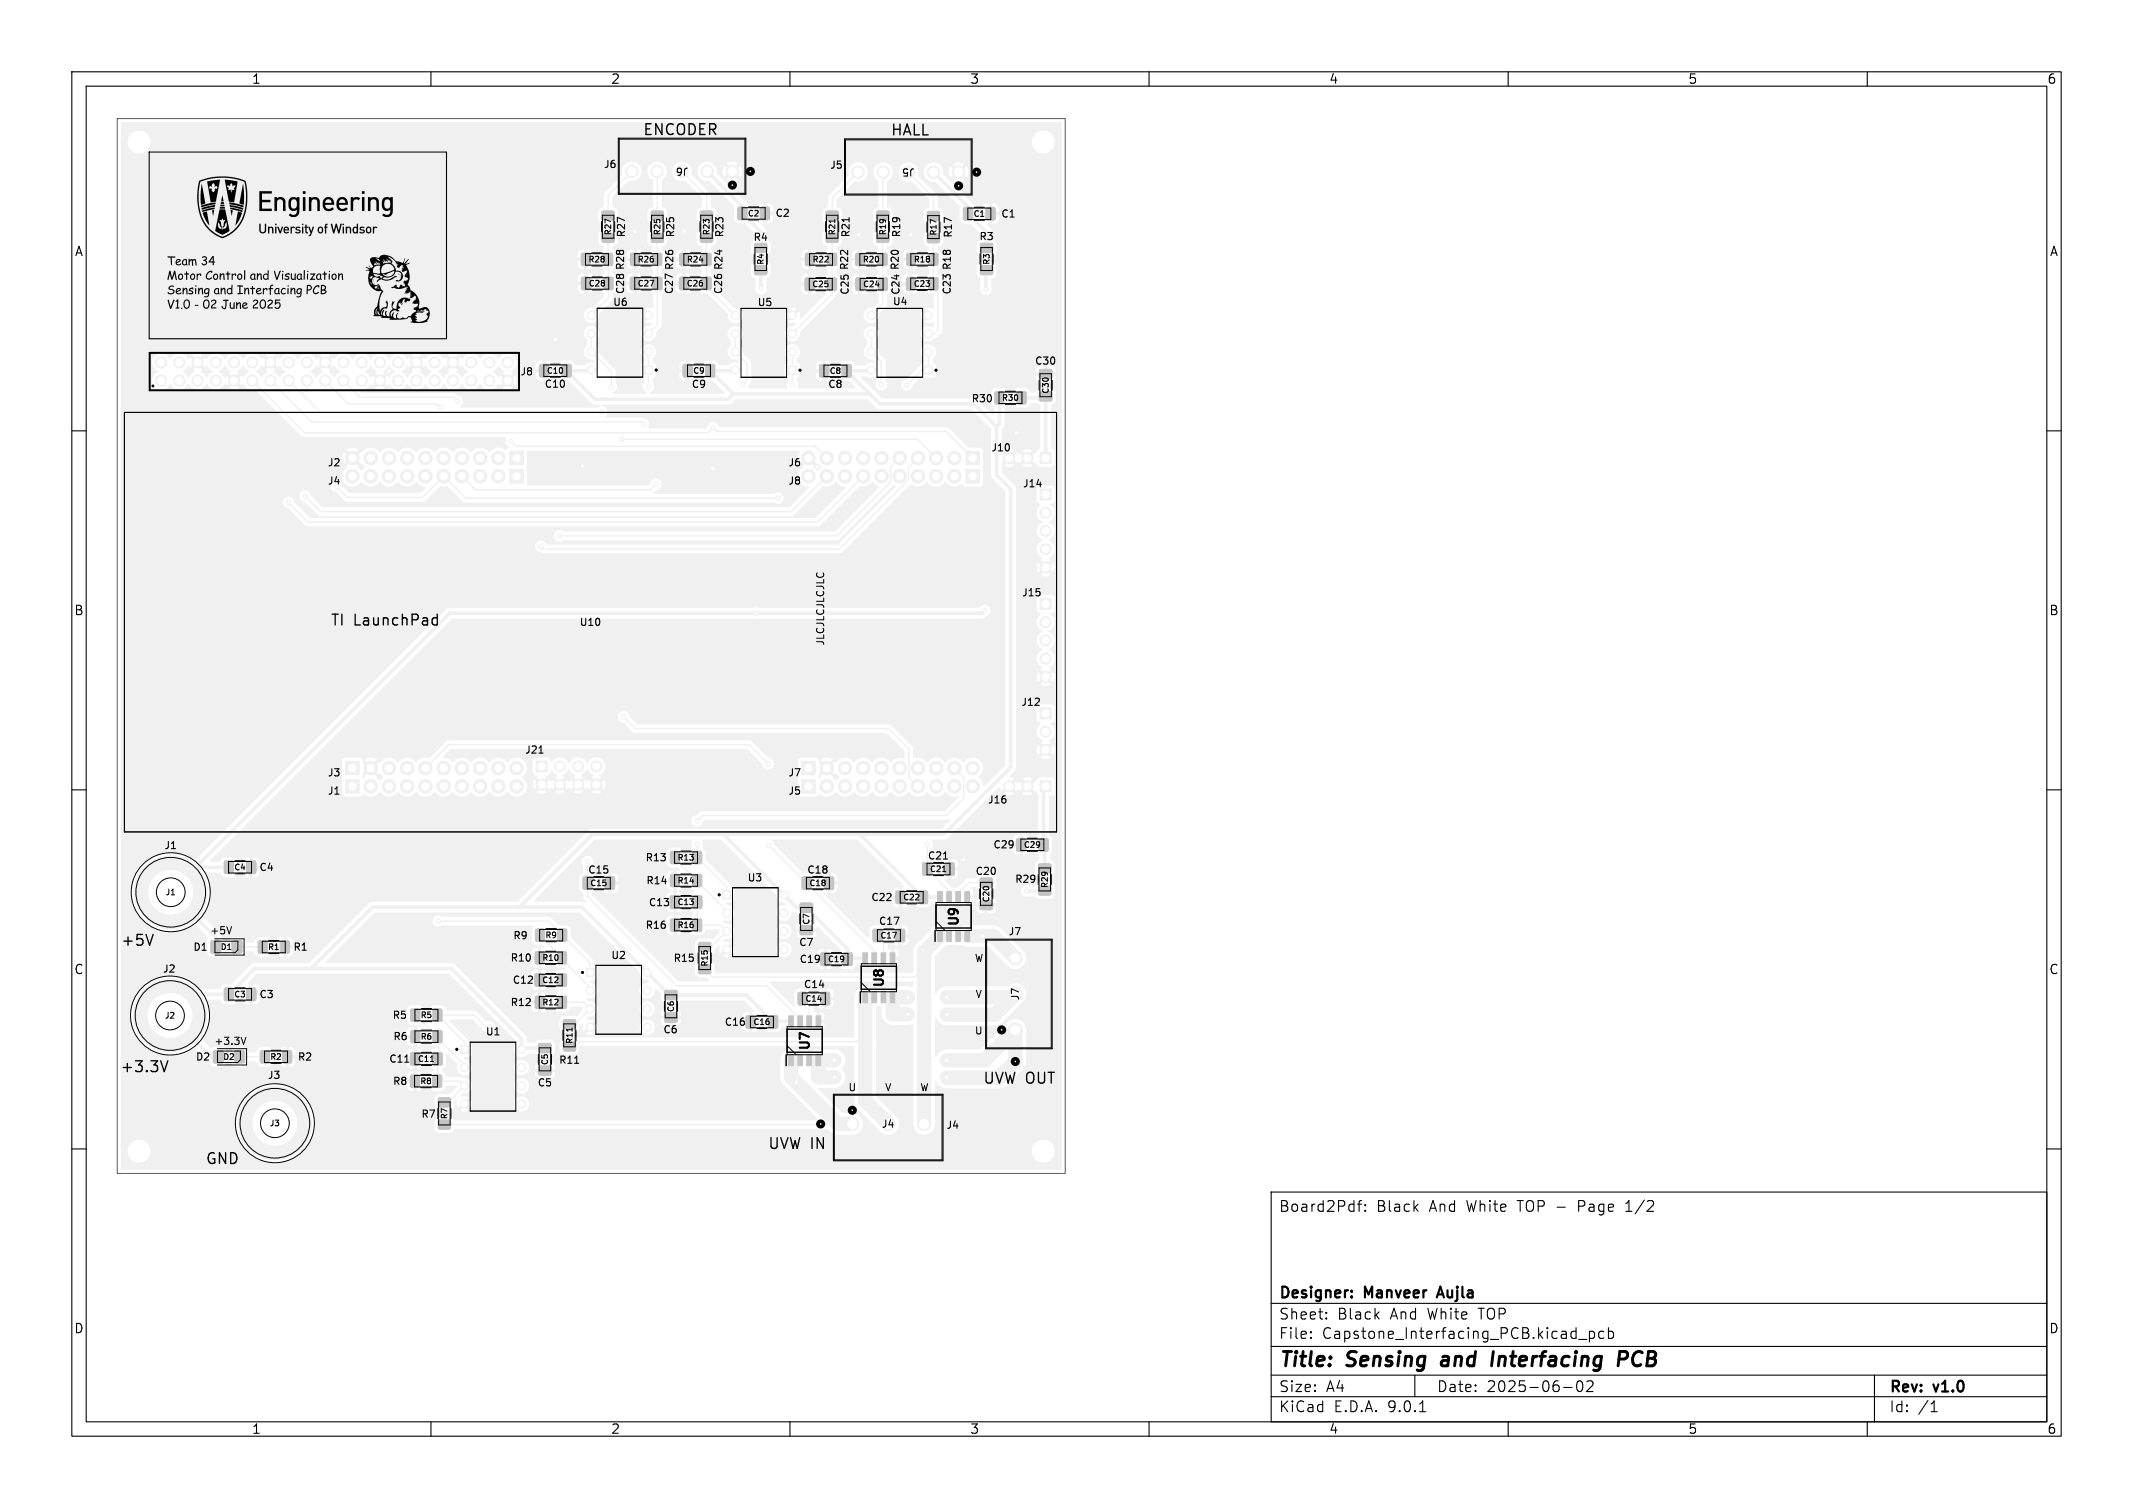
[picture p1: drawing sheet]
<svg xmlns="http://www.w3.org/2000/svg" width="297mm" height="210mm" viewBox="0 0 297 210" stroke-linecap="round" stroke-linejoin="round" font-family="sans-serif">
<defs><g id="words">
<g font-size="2.8">
<text x="178" y="190.9">Title:</text>
<text x="187.7" y="190.9">Sensing</text>
<text x="201.6" y="190.9">and</text>
<text x="209.4" y="190.9">Interfacing</text>
<text x="227.8" y="190.9">PCB</text>
</g>
<g font-size="2.1">
<text x="89.5" y="18.9">ENCODER</text>
<text x="124" y="19">HALL</text>
<text x="46" y="87.2">TI LaunchPad</text>
<text x="16.8" y="131.8">+5V</text>
<text x="16.7" y="149.4">+3.3V</text>
<text x="136.8" y="151">UVW OUT</text>
<text x="106.9" y="160.1">UVW IN</text>
<text x="28.6" y="162.2">GND</text>
<text x="178" y="169">Board2Pdf:</text>
<text x="191.7" y="169">Black</text>
<text x="199.1" y="169">And</text>
<text x="204.4" y="169">White</text>
<text x="211.6" y="169">TOP -</text>
<text x="220.3" y="169">Page</text>
<text x="227.1" y="169">1/2</text>
<text x="178" y="184">Sheet:</text>
<text x="178" y="181.2">Designer:</text>
<text x="186.2" y="184">Black</text>
<text x="190.1" y="181.2">Manveer</text>
<text x="193.7" y="184">And</text>
<text x="199" y="184">White</text>
<text x="200.9" y="181.2">Aujla</text>
<text x="206.2" y="184">TOP</text>
<text x="178" y="186.7">File:</text>
<text x="184.1" y="186.7">Capstone_Interfacing_PCB.kicad_pcb</text>
<text x="178" y="196.9">KiCad</text>
<text x="178" y="194.1">Size:</text>
<text x="184.7" y="194.1">A4</text>
<text x="185.7" y="196.9">E.D.A.</text>
<text x="193.3" y="196.9">9.0.1</text>
<text x="200" y="194.1">Date:</text>
<text x="207" y="194.1">2025-06-02</text>
<text x="263" y="194.3">Rev:</text>
<text x="263" y="196.9">Id:</text>
<text x="267.1" y="196.9">/1</text>
<text x="269.4" y="194.3">v1.0</text>
</g>
<g font-size="1.8">
<text x="35" y="11.9">1</text>
<text x="85" y="11.9">2</text>
<text x="135" y="11.9">3</text>
<text x="185" y="11.9">4</text>
<text x="235" y="11.9">5</text>
<text x="285" y="11.9">6</text>
<text x="10.3" y="35.9">A</text>
<text x="285.4" y="35.9">A</text>
<text x="10.3" y="85.9">B</text>
<text x="285.3" y="85.9">B</text>
<text x="133.8" y="129.2" transform="rotate(-90 133.8 129.2)">U9</text>
<text x="10.3" y="135.9">C</text>
<text x="123.4" y="137.7" transform="rotate(-90 123.4 137.7)">U8</text>
<text x="285.3" y="135.9">C</text>
<text x="113.1" y="146.5" transform="rotate(-90 113.1 146.5)">U7</text>
<text x="10.3" y="185.9">D</text>
<text x="285.3" y="185.9">D</text>
<text x="35" y="199.9">1</text>
<text x="85" y="199.9">2</text>
<text x="135" y="199.9">3</text>
<text x="185" y="199.9">4</text>
<text x="235" y="199.9">5</text>
<text x="285" y="199.9">6</text>
</g>
<g font-size="1.4">
<text x="84" y="23.6">J6</text>
<text x="96" y="23.2" transform="rotate(-180 96 23.2)">J6</text>
<text x="115.5" y="23.7">J5</text>
<text x="127.5" y="23.3" transform="rotate(-180 127.5 23.3)">J5</text>
<text x="87.2" y="33.2" transform="rotate(-90 87.2 33.2)">R27</text>
<text x="94.1" y="33.2" transform="rotate(-90 94.1 33.2)">R25</text>
<text x="100.9" y="33.2" transform="rotate(-90 100.9 33.2)">R23</text>
<text x="104.8" y="33.8">R4</text>
<text x="107.9" y="30.4">C2</text>
<text x="118.5" y="33.2" transform="rotate(-90 118.5 33.2)">R21</text>
<text x="125.5" y="33.2" transform="rotate(-90 125.5 33.2)">R19</text>
<text x="132.8" y="33.2" transform="rotate(-90 132.8 33.2)">R17</text>
<text x="136.3" y="33.7">R3</text>
<text x="139.3" y="30.5">C1</text>
<text x="87.1" y="41.1" transform="rotate(-90 87.1 41.1)">C28 R28</text>
<text x="93.9" y="41.1" transform="rotate(-90 93.9 41.1)">C27 R26</text>
<text x="100.7" y="41.1" transform="rotate(-90 100.7 41.1)">C26 R24</text>
<text x="118.4" y="41.2" transform="rotate(-90 118.4 41.2)">C25 R22</text>
<text x="125.4" y="41.2" transform="rotate(-90 125.4 41.2)">C24 R20</text>
<text x="132.6" y="41.1" transform="rotate(-90 132.6 41.1)">C23 R18</text>
<text x="85.3" y="42.8">U6</text>
<text x="105.4" y="42.8">U5</text>
<text x="124.2" y="42.7">U4</text>
<text x="72.4" y="52.4">J8</text>
<text x="144" y="51">C30</text>
<text x="75.7" y="54.2">C10</text>
<text x="96.2" y="54.2">C9</text>
<text x="115.2" y="54.2">C8</text>
<text x="135.2" y="56.2">R30</text>
<text x="45.6" y="65.1">J2</text>
<text x="109.7" y="65.1">J6</text>
<text x="137.9" y="63.1">J10</text>
<text x="45.6" y="67.7">J4</text>
<text x="109.7" y="67.7">J8</text>
<text x="142.3" y="68.1">J14</text>
<text x="142.2" y="83.3">J15</text>
<text x="80.6" y="87.4">U10</text>
<text x="114.8" y="90" transform="rotate(-90 114.8 90)">JLCJLCJLCJLC</text>
<text x="142.1" y="98.5">J12</text>
<text x="73" y="105.2">J21</text>
<text x="45.6" y="110.9">J1</text>
<text x="45.6" y="108.3">J3</text>
<text x="109.7" y="108.3">J7</text>
<text x="109.7" y="110.9">J5</text>
<text x="137.5" y="112.1">J16</text>
<text x="22.8" y="118.5">J1</text>
<text x="129.1" y="119.9">C21</text>
<text x="138.2" y="118.4">C29</text>
<text x="36" y="121.5">C4</text>
<text x="81.8" y="121.9">C15</text>
<text x="89.8" y="120.2">R13</text>
<text x="89.9" y="123.4">R14</text>
<text x="104" y="123">U3</text>
<text x="112.3" y="121.9">C18</text>
<text x="121.2" y="125.7">C22</text>
<text x="135.7" y="122.1">C20</text>
<text x="141.2" y="123.2">R29</text>
<text x="29.2" y="130.2">+5V</text>
<text x="71.4" y="131">R9</text>
<text x="89.8" y="129.6">R16</text>
<text x="90.2" y="126.4">C13</text>
<text x="111.2" y="132">C7</text>
<text x="122.3" y="129">C17</text>
<text x="140.3" y="130.5">J7</text>
<text x="22.6" y="135.7">J2</text>
<text x="26.8" y="132.6">D1</text>
<text x="40.8" y="132.6">R1</text>
<text x="71" y="134.1">R10</text>
<text x="71.3" y="137.2">C12</text>
<text x="85" y="133.8">U2</text>
<text x="93.7" y="134.2">R15</text>
<text x="111.2" y="134.3">C19</text>
<text x="111.8" y="137.8">C14</text>
<text x="135.7" y="134">W</text>
<text x="36" y="139.2">C3</text>
<text x="54.6" y="142.1">R5</text>
<text x="71" y="140.3">R12</text>
<text x="100.8" y="143">C16</text>
<text x="135.8" y="139">V</text>
<text x="142.1" y="139.4" transform="rotate(-90 142.1 139.4)">J7</text>
<text x="27.2" y="147.9">D2</text>
<text x="29.8" y="145.6">+3.3V</text>
<text x="41.4" y="147.9">R2</text>
<text x="54.1" y="148.2">C11</text>
<text x="54.7" y="145.1">R6</text>
<text x="67.6" y="144.4">U1</text>
<text x="77.7" y="148.4">R11</text>
<text x="92.3" y="144.1">C6</text>
<text x="135.7" y="144.1">U</text>
<text x="37.2" y="150.5">J3</text>
<text x="54.6" y="151.3">R8</text>
<text x="58.6" y="155.9">R7</text>
<text x="74.8" y="151.5">C5</text>
<text x="118.1" y="152">U</text>
<text x="123.2" y="152">V</text>
<text x="128.1" y="152">W</text>
<text x="122.7" y="157.3">J4</text>
<text x="131.7" y="157.4">J4</text>
</g>
<g font-size="1.1">
<text x="85.3" y="32.8" transform="rotate(-90 85.3 32.8)">R27</text>
<text x="92.1" y="32.8" transform="rotate(-90 92.1 32.8)">R25</text>
<text x="99" y="32.8" transform="rotate(-90 99 32.8)">R23</text>
<text x="104.1" y="30.3">C2</text>
<text x="116.5" y="32.8" transform="rotate(-90 116.5 32.8)">R21</text>
<text x="123.5" y="32.8" transform="rotate(-90 123.5 32.8)">R19</text>
<text x="130.6" y="32.9" transform="rotate(-90 130.6 32.9)">R17</text>
<text x="135.5" y="30.4">C1</text>
<text x="81.9" y="36.7">R28</text>
<text x="81.9" y="40.1">C28</text>
<text x="88.7" y="40.1">C27</text>
<text x="88.7" y="36.7">R26</text>
<text x="95.6" y="40.1">C26</text>
<text x="95.6" y="36.7">R24</text>
<text x="106.5" y="37" transform="rotate(-90 106.5 37)">R4</text>
<text x="113" y="40.2">C25</text>
<text x="113.1" y="36.7">R22</text>
<text x="120.1" y="36.7">R20</text>
<text x="120.1" y="40.2">C24</text>
<text x="127.2" y="40.1">C23</text>
<text x="127.2" y="36.7">R18</text>
<text x="138" y="37" transform="rotate(-90 138 37)">R3</text>
<text x="76.1" y="52.2">C10</text>
<text x="96.4" y="52.2">C9</text>
<text x="115.4" y="52.2">C8</text>
<text x="139.4" y="56">R30</text>
<text x="146.2" y="54.9" transform="rotate(-90 146.2 54.9)">C30</text>
<text x="142.5" y="118.2">C29</text>
<text x="23" y="124.8">J1</text>
<text x="32.5" y="121.4">C4</text>
<text x="82.1" y="123.6">C15</text>
<text x="94.3" y="120">R13</text>
<text x="94.3" y="123.2">R14</text>
<text x="112.6" y="123.6">C18</text>
<text x="125.7" y="125.5">C22</text>
<text x="129.4" y="121.6">C21</text>
<text x="137.9" y="125.7" transform="rotate(-90 137.9 125.7)">C20</text>
<text x="146.1" y="123.7" transform="rotate(-90 146.1 123.7)">R29</text>
<text x="75.9" y="130.8">R9</text>
<text x="94.3" y="129.4">R16</text>
<text x="94.3" y="126.2">C13</text>
<text x="112.9" y="128.9" transform="rotate(-90 112.9 128.9)">C7</text>
<text x="122.5" y="130.9">C17</text>
<text x="30.6" y="132.5">D1</text>
<text x="37.2" y="132.5">R1</text>
<text x="75.4" y="137.1">C12</text>
<text x="75.4" y="134">R10</text>
<text x="98.7" y="134.7" transform="rotate(-90 98.7 134.7)">R15</text>
<text x="115.2" y="134.2">C19</text>
<text x="22.9" y="142">J2</text>
<text x="32.5" y="139.1">C3</text>
<text x="58.5" y="141.9">R5</text>
<text x="75.4" y="140.2">R12</text>
<text x="94" y="141" transform="rotate(-90 94 141)">C6</text>
<text x="104.8" y="142.9">C16</text>
<text x="112.1" y="139.7">C14</text>
<text x="31" y="147.8">D2</text>
<text x="37.6" y="147.8">R2</text>
<text x="58.1" y="148">C11</text>
<text x="58.5" y="144.9">R6</text>
<text x="76.5" y="148.4" transform="rotate(-90 76.5 148.4)">C5</text>
<text x="79.9" y="145.4" transform="rotate(-90 79.9 145.4)">R11</text>
<text x="58.4" y="151.1">R8</text>
<text x="62.5" y="155.9" transform="rotate(-90 62.5 155.9)">R7</text>
<text x="37.5" y="157">J3</text>
</g>
</g></defs>
<g fill="#f0f0f0" stroke="#f0f0f0" stroke-width=".14">
<path d="M105.1 37h.2h1.4l.1 .2-.1 1-.1 .1-1.5-.1v-.2z"/>
<path d="M105.1 33.9h.2h1.4l.1 .2-.1 1-.1 .1-1.5-.1v-.2z"/>
<path d="M111.7 122.2l.2-.1 1 .1 .1 .1-.1 1.5-.2 .1-1-.1v-.2z"/>
<path d="M114.9 122.2l.1-.1 1 .1 .1 .1-.1 1.5-.1 .1-1-.1-.1-.2z"/>
<path d="M90.9 38.6h.2h1l.1 .2-.1 1.5-.1 .1-1.1-.1v-.2z"/>
<path d="M87.8 38.6h.2h1l.1 .2-.1 1.5-.2 .1-1-.1v-.2z"/>
<path d="M93.4 128h.2h1v.2v1.4l-.2 .1-1-.1-.1-.1z"/>
<path d="M96.5 128h.2h1v.2v1.4l-.2 .1-1-.1-.1-.1z"/>
<path d="M128.5 120.2l.2-.1 1 .1 .1 .2-.1 1.5h-.2h-1v-.2z"/>
<path d="M131.6 120.2l.2-.1 1 .1 .1 .2-.1 1.5h-.2h-1v-.2z"/>
<path d="M32.7 146.4l.2-.1 1.1 .1 .1 1.4-.1 .2-1.1 .1-.2-.1v-1.4z"/>
<path d="M29.8 146.4l.1-.1 1.1 .1 .1 .2-.1 1.4-1.1 .1-.1-.1-.1-1.4z"/>
<path d="M128.7 51h1.1v1.1h-1.1z"/>
<path d="M97.3 134.4l.2-.1 1.4 .1 .1 .2-.1 1h-.2h-1.4v-.2z"/>
<path d="M97.3 131.3l.2-.1 1.4 .1 .1 .2-.1 1h-.2h-1.4v-.2z"/>
<path d="M102.8 28.9l.2-.1 1 .1v.2v1.5h-.2h-1l-.1-.2z"/>
<path d="M105.9 28.9l.2-.1 1 .1 .1 .2-.1 1.5h-.2h-1l-.1-.2z"/>
<path d="M138.6 54.6l.1-.1 1 .1 .1 .2-.1 1.4-.2 .1-.9-.1-.1-.2z"/>
<path d="M141.7 54.6l.1-.1 1 .1 .1 .2-.1 1.4-.2 .1-.9-.1-.1-.2z"/>
<path d="M57.2 140.6l.2-.1 1 .1 .1 .1-.1 1.5h-.2h-1v-.2z"/>
<path d="M60.3 140.6l.2-.1 1 .1 .1 .1-.1 1.5h-.2h-1v-.2z"/>
<path d="M109.8 146.9h.7v1.5h-.7z"/>
<path d="M111.1 146.9h.6v1.5h-.6z"/>
<path d="M112.4 146.9h.6v1.5h-.6z"/>
<path d="M113.6 146.9h.7v1.5h-.7z"/>
<path d="M113.6 141.5h.7v1.5h-.7z"/>
<path d="M112.4 141.5h.6v1.5h-.6z"/>
<path d="M111.1 141.5h.6v1.5h-.6z"/>
<path d="M109.8 141.5h.7v1.5h-.7z"/>
<path d="M31.3 119.9h.1h1.1v.2v1.5l-.2 .1-1-.1-.1-.2z"/>
<path d="M34.4 119.9h.2h1v.2v1.5l-.2 .1-1-.1-.1-.2z"/>
<path d="M119.2 35.3h.2h1v.2v1.4l-.2 .1-1-.1-.1-.1z"/>
<path d="M122.3 35.3h.2h1v.2v1.4l-.2 .1-1-.1-.1-.1z"/>
<path d="M112.2 35.3h.2h1v.2v1.4l-.2 .1-1-.1-.1-.1z"/>
<path d="M115.3 35.3h.2h1v.2v1.4l-.2 .1-1-.1-.1-.1z"/>
<path d="M109.8 51h1.1v1.1h-1.1z"/>
<path d="M96.5 124.8l.2-.1 1 .1 .1 .2-.1 1.5h-.2h-1l-.1-.2z"/>
<path d="M93.4 124.8l.1-.1 1.1 .1v.2v1.5h-.2h-1l-.1-.2z"/>
<path d="M93.4 118.6h.2h1v.2v1.4l-.2 .1-1-.1-.1-.1z"/>
<path d="M96.5 118.6h.2h1v.2v1.4l-.2 .1-1-.1-.1-.1z"/>
<path d="M126.3 35.3h.2h1v.2v1.4l-.2 .1-1-.1-.1-.1z"/>
<path d="M129.4 35.3h.2h1v.2v1.4l-.2 .1-1-.1-.1-.1z"/>
<path d="M61.1 156h.2h1.4v.2v1l-.2 .1-1.4-.1-.1-.2z"/>
<path d="M61.1 152.9h.2h1.4v.2v1l-.2 .1-1.4-.1-.1-.2z"/>
<path d="M122.1 29.4h.2h1.4l.1 .2-.1 1-.1 .1-1.5-.1v-.2z"/>
<path d="M122.1 32.5h.2h1.4l.1 .2-.1 1-.1 .1-1.5-.1v-.2z"/>
<path d="M36.3 146.4l.2-.1 1 .1v.2v1.4l-.2 .1-1-.1-.1-.2z"/>
<path d="M39.4 146.4l.2-.1 1 .1v.2v1.4l-.2 .1-1-.1-.1-.2z"/>
<path d="M48.1 108.6h1.9v1.8h-1.9z"/>
<path d="M71 62.8h1.9v1.9h-1.9z"/>
<path d="M48.1 106h1.9v1.9h-1.9z"/>
<path d="M71 65.4h1.9v1.9h-1.9z"/>
<path d="M111.6 108.6h1.9v1.8h-1.9z"/>
<path d="M134.5 62.8h1.9v1.9h-1.9z"/>
<path d="M111.6 106h1.9v1.9h-1.9z"/>
<path d="M134.5 65.4h1.9v1.9h-1.9z"/>
<path d="M144.8 63h1.6v1.5h-1.6z"/>
<path d="M144.8 98.6h1.6v1.5h-1.6z"/>
<path d="M144.8 68.1h1.6v1.5h-1.6z"/>
<path d="M144.8 83.3h1.6v1.6h-1.6z"/>
<path d="M144.8 108.7h1.6v1.6h-1.6z"/>
<path d="M74.7 106h1.5v1.5h-1.5z"/>
<path d="M117.4 132.7h.2h1l.1 .2-.1 1.5-.1 .1-1.1-.1v-.2z"/>
<path d="M114.3 132.7h.2h1l.1 .2-.1 1.5-.2 .1-1-.1v-.2z"/>
<path d="M97.6 29.4h.2h1.4l.1 .2-.1 1-.2 .1-1.4-.1-.1-.2z"/>
<path d="M97.6 32.5h.2h1.4l.1 .2-.1 1-.2 .1-1.4-.1-.1-.2z"/>
<path d="M78.5 145.2l.2-.1 1.4 .1 .1 .1-.1 1-.2 .1-1.4-.1-.1-.2z"/>
<path d="M78.5 142.1l.2-.1 1.4 .1 .1 .1-.1 1-.2 .1-1.4-.1-.1-.2z"/>
<path d="M84.1 38.6h.2h1l.1 .2-.1 1.5-.2 .1-1-.1v-.2z"/>
<path d="M81 38.6h.2h1l.1 .2-.1 1.5-.2 .1-1-.1-.1-.2z"/>
<path d="M129.4 38.7l.2-.1 1 .1v.2v1.5h-.2h-1l-.1-.2z"/>
<path d="M126.3 38.7l.1-.1 1 .1 .1 .2-.1 1.5h-.1h-1l-.1-.2z"/>
<path d="M100.6 124.1h1.2v1.1h-1.2z"/>
<path d="M111.2 138.2h.1h1.1v.2v1.5l-.2 .1-1-.1-.1-.2z"/>
<path d="M114.3 138.2h.2h1v.2v1.5l-.2 .1-1-.1-.1-.2z"/>
<path d="M144.7 116.8h.2h1l.1 .2-.1 1.5-.2 .1-1-.1v-.2z"/>
<path d="M141.6 116.8h.2h1v.2v1.5l-.2 .1-1-.1-.1-.2z"/>
<path d="M115.1 29.4h.1h1.5v.2v1l-.2 .1-1.4-.1-.1-.2z"/>
<path d="M115.1 32.5h.1h1.5v.2v1l-.2 .1-1.4-.1-.1-.2z"/>
<path d="M31.3 137.6h.1h1.1v.2v1.5l-.2 .1-1-.1-.1-.2z"/>
<path d="M34.4 137.6h.2h1v.2v1.5l-.2 .1-1-.1-.1-.2z"/>
<path d="M97.8 38.6h.2h1v.2v1.5l-.2 .1-1-.1-.1-.2z"/>
<path d="M94.7 38.6h.1h1l.1 .2-.1 1.5-.1 .1-1-.1-.1-.2z"/>
<path d="M64.1 145.6h1.1v1.1h-1.1z"/>
<path d="M74.6 129.4h.2h1v.2v1.4l-.2 .1-1-.1-.1-.1z"/>
<path d="M77.7 129.4h.2h1v.2v1.4l-.2 .1-1-.1-.1-.1z"/>
<path d="M122.3 38.7h.2h1l.1 .2-.1 1.5-.2 .1-1-.1v-.2z"/>
<path d="M119.2 38.7h.2h1l.1 .2-.1 1.5-.2 .1-1-.1-.1-.2z"/>
<path d="M144.7 123.4h.1h1.5v.2v1l-.2 .1-1.4-.1-.1-.2z"/>
<path d="M144.7 120.3h.1h1.5v.2v1l-.2 .1-1.4-.1-.1-.2z"/>
<path d="M81 35.3h.2h1v.2v1.4l-.2 .1-1-.1-.1-.1z"/>
<path d="M84.1 35.3h.2h1v.2v1.4l-.2 .1-1-.1-.1-.1z"/>
<path d="M57.2 149.8l.2-.1 1 .1v.1v1.5h-.2h-1l-.1-.2z"/>
<path d="M60.3 149.8l.2-.1 1 .1v.1v1.5h-.2h-1l-.1-.2z"/>
<path d="M74.6 138.8l.1-.1 1 .1 .1 .2-.1 1.4-.2 .1-.9-.1-.1-.2z"/>
<path d="M77.7 138.8l.1-.1 1 .1 .1 .2-.1 1.4-.2 .1-.9-.1-.1-.2z"/>
<path d="M107.1 141.5l.1-.1 1 .1 .1 .2-.1 1.5h-.1h-1l-.1-.2z"/>
<path d="M103.9 141.5l.2-.1 1 .1 .1 .2-.1 1.5h-.2h-1v-.2z"/>
<path d="M115.3 38.7h.1h1l.1 .2-.1 1.5-.1 .1-1-.1-.1-.2z"/>
<path d="M112.1 38.7h.2h1l.1 .2-.1 1.5-.2 .1-1-.1v-.2z"/>
<path d="M136.5 122.3h.2h1.5v.2v1l-.2 .1-1.5-.1-.1-.2z"/>
<path d="M136.5 125.4h.2h1.5v.2v1l-.2 .1-1.5-.1-.1-.1z"/>
<path d="M89.7 51h1.2v1.1h-1.2z"/>
<path d="M74.6 132.6l.1-.1 1 .1 .1 .2-.1 1.4-.2 .1-.9-.1-.1-.2z"/>
<path d="M77.7 132.6l.1-.1 1 .1 .1 .2-.1 1.4-.2 .1-.9-.1-.1-.2z"/>
<path d="M75 145.4l.2-.1 1.5 .1 .1 .2-.1 1h-.2h-1.5v-.2z"/>
<path d="M75 148.5l.2-.1 1.5 .1 .1 .2-.1 1-.2 .1-1.5-.1v-.2z"/>
<path d="M32.4 131.1l.2-.1 1.1 .1v1.4v.2l-.2 .1-1.1-.1-.1-1.4z"/>
<path d="M29.4 131.1l.2-.1 1.1 .1v.2v1.4l-.2 .1-1.1-.1-.1-1.4z"/>
<path d="M121.6 129.4h.2h1l.1 .2-.1 1.5-.2 .1-1-.1v-.2z"/>
<path d="M124.7 129.4h.2h1l.1 .2-.1 1.5-.1 .1-1.1-.1v-.2z"/>
<path d="M98.3 50.8l.2-.1 1 .1 .1 .2-.1 1.5h-.2h-1l-.1-.2z"/>
<path d="M95.2 50.8l.2-.1 1 .1v.2v1.5h-.2h-1l-.1-.2z"/>
<path d="M134.2 28.9h.2h1l.1 .2-.1 1.5-.2 .1-1-.1-.1-.2z"/>
<path d="M137.3 28.9h.2h1l.1 .2-.1 1.5-.2 .1-1-.1v-.2z"/>
<path d="M129.2 29.5l.2-.1 1.4 .1 .1 .2-.1 1h-.2h-1.4l-.1-.2z"/>
<path d="M129.2 32.6l.2-.1 1.4 .1 .1 .2-.1 1h-.2h-1.4l-.1-.2z"/>
<path d="M144.8 54.6h.1h1.5l.1 .2-.1 1-.2 .1-1.4-.1-.1-.2z"/>
<path d="M144.8 51.5l.1-.1 1.5 .1 .1 .2-.1 1-.2 .1-1.4-.1-.1-.2z"/>
<path d="M127.9 124.1h.2h1l.1 .2-.1 1.5-.2 .1-1-.1-.1-.2z"/>
<path d="M124.8 124.1h.2h1v.2v1.5l-.2 .1-1-.1-.1-.2z"/>
<path d="M60.3 146.6h.2h1l.1 .2-.1 1.5-.2 .1-1-.1v-.2z"/>
<path d="M57.2 146.6h.2h1l.1 .2-.1 1.5-.2 .1-1-.1-.1-.2z"/>
<path d="M94.7 35.3h.2h1v.2v1.4l-.2 .1-1-.1-.1-.1z"/>
<path d="M97.8 35.3h.2h1v.2v1.4l-.2 .1-1-.1-.1-.1z"/>
<path d="M111.4 125.8h.2h1.5l.1 .2-.1 1-.2 .1-1.5-.1v-.2z"/>
<path d="M111.4 128.9h.2h1.5l.1 .2-.1 1-.2 .1-1.5-.1v-.1z"/>
<path d="M36 131.1l.2-.1 1 .1v.2v1.4l-.2 .1-1-.1-.1-.2z"/>
<path d="M39.1 131.1l.2-.1 1 .1v.2v1.4l-.2 .1-1-.1-.1-.2z"/>
<path d="M117.3 50.8h.2h1v.2v1.5l-.2 .1-1-.1-.1-.2z"/>
<path d="M114.2 50.8h.1h1.1v.2v1.5l-.2 .1-1-.1-.1-.2z"/>
<path d="M90.7 29.4h.2h1.4l.1 .2-.1 1-.2 .1-1.4-.1-.1-.2z"/>
<path d="M90.7 32.5h.2h1.4l.1 .2-.1 1-.2 .1-1.4-.1-.1-.2z"/>
<path d="M81.6 134.9h1.1v1.1h-1.1z"/>
<path d="M120.1 138.1h.7v1.5h-.7z"/>
<path d="M121.4 138.1h.7v1.5h-.7z"/>
<path d="M122.7 138.1h.6v1.5h-.6z"/>
<path d="M124 138.1h.6v1.5h-.6z"/>
<path d="M124 132.7h.6v1.5h-.6z"/>
<path d="M122.7 132.7h.6v1.5h-.6z"/>
<path d="M121.4 132.7h.7v1.5h-.7z"/>
<path d="M120.1 132.7h.7v1.5h-.7z"/>
<path d="M87.8 35.3h.2h1l.1 .2-.1 1.4-.2 .1-1-.1v-.1z"/>
<path d="M90.9 35.3h.2h1l.1 .2-.1 1.4-.2 .1-1-.1v-.1z"/>
<path d="M130.5 129.6h.7v1.5h-.7z"/>
<path d="M131.8 129.6h.7v1.5h-.7z"/>
<path d="M133.1 129.6h.6v1.5h-.6z"/>
<path d="M134.4 129.6h.6v1.5h-.6z"/>
<path d="M134.4 124.2h.6v1.5h-.6z"/>
<path d="M133.1 124.2h.6v1.5h-.6z"/>
<path d="M131.8 124.2h.7v1.5h-.7z"/>
<path d="M130.5 124.2h.7v1.5h-.7z"/>
<path d="M57.2 143.6l.2-.1 1 .1 .1 .1-.1 1.5h-.2h-1v-.2z"/>
<path d="M60.3 143.6l.2-.1 1 .1 .1 .1-.1 1.5h-.2h-1v-.2z"/>
<path d="M77.7 135.7l.1-.1 1 .1 .1 .1-.1 1.5-.1 .1-1-.1-.1-.2z"/>
<path d="M74.5 135.7l.2-.1 1 .1 .1 .1-.1 1.5-.2 .1-1-.1v-.2z"/>
<path d="M83.9 29.4h.1h1.5v.2v1l-.2 .1-1.4-.1-.1-.2z"/>
<path d="M83.9 32.5h.1h1.5v.2v1l-.2 .1-1.4-.1-.1-.2z"/>
<path d="M93.4 121.8h.2h1v.2v1.4l-.2 .1-1-.1-.1-.1z"/>
<path d="M96.5 121.8h.2h1v.2v1.4l-.2 .1-1-.1-.1-.1z"/>
<path d="M78.3 50.8l.2-.1 1 .1 .1 .2-.1 1.5h-.2h-1l-.1-.2z"/>
<path d="M75.2 50.8l.1-.1 1.1 .1v.2v1.5h-.2h-1l-.1-.2z"/>
<path d="M81.2 122.2l.2-.1 1 .1 .1 .1-.1 1.5-.2 .1-1-.1-.1-.2z"/>
<path d="M84.3 122.2l.2-.1 1 .1 .1 .1-.1 1.5-.1 .1-1.1-.1v-.2z"/>
<path d="M92.6 138l.2-.1 1.5 .1v.2v1h-.2h-1.5l-.1-.2z"/>
<path d="M92.6 141.1l.2-.1 1.5 .1v.2v1l-.2 .1-1.5-.1-.1-.2z"/>
<path d="M136.6 37h.1h1.5v.2v1l-.2 .1-1.4-.1-.1-.2z"/>
<path d="M136.6 33.9h.1h1.5v.2v1l-.2 .1-1.4-.1-.1-.2z"/>
<circle cx="22.4" cy="53" r=".76"/>
<circle cx="22.4" cy="50.5" r=".76"/>
<circle cx="25" cy="53" r=".76"/>
<circle cx="25" cy="50.5" r=".76"/>
<circle cx="27.5" cy="53" r=".76"/>
<circle cx="27.5" cy="50.5" r=".76"/>
<circle cx="30" cy="53" r=".76"/>
<circle cx="30" cy="50.5" r=".76"/>
<circle cx="32.6" cy="53" r=".76"/>
<circle cx="32.6" cy="50.5" r=".76"/>
<circle cx="35.1" cy="53" r=".76"/>
<circle cx="35.1" cy="50.5" r=".76"/>
<circle cx="37.7" cy="53" r=".76"/>
<circle cx="37.7" cy="50.5" r=".76"/>
<circle cx="40.2" cy="53" r=".76"/>
<circle cx="40.2" cy="50.5" r=".76"/>
<circle cx="42.7" cy="53" r=".76"/>
<circle cx="42.7" cy="50.5" r=".76"/>
<circle cx="45.3" cy="53" r=".76"/>
<circle cx="45.3" cy="50.5" r=".76"/>
<circle cx="47.8" cy="53" r=".76"/>
<circle cx="47.8" cy="50.5" r=".76"/>
<circle cx="50.4" cy="53" r=".76"/>
<circle cx="50.4" cy="50.5" r=".76"/>
<circle cx="52.9" cy="53" r=".76"/>
<circle cx="52.9" cy="50.5" r=".76"/>
<circle cx="55.4" cy="53" r=".76"/>
<circle cx="55.4" cy="50.5" r=".76"/>
<circle cx="58" cy="53" r=".76"/>
<circle cx="58" cy="50.5" r=".76"/>
<circle cx="60.5" cy="53" r=".76"/>
<circle cx="60.5" cy="50.5" r=".76"/>
<circle cx="63.1" cy="53" r=".76"/>
<circle cx="63.1" cy="50.5" r=".76"/>
<circle cx="65.6" cy="53" r=".76"/>
<circle cx="65.6" cy="50.5" r=".76"/>
<circle cx="68.1" cy="53" r=".76"/>
<circle cx="68.1" cy="50.5" r=".76"/>
<circle cx="70.7" cy="53" r=".76"/>
<circle cx="70.7" cy="50.5" r=".76"/>
<circle cx="133.5" cy="24" r=".85"/>
<circle cx="130" cy="24" r=".85"/>
<circle cx="126.5" cy="24" r=".85"/>
<circle cx="123" cy="24" r=".85"/>
<circle cx="119.5" cy="24" r=".85"/>
<circle cx="129.3" cy="49" r=".56"/>
<circle cx="129.3" cy="46.5" r=".56"/>
<circle cx="129.3" cy="43.9" r=".56"/>
<circle cx="121.3" cy="43.9" r=".56"/>
<circle cx="121.3" cy="46.5" r=".56"/>
<circle cx="121.3" cy="49" r=".56"/>
<circle cx="121.3" cy="51.6" r=".56"/>
<circle cx="23.7" cy="141.4" r="5.1"/>
<circle cx="110.3" cy="49" r=".56"/>
<circle cx="110.3" cy="46.5" r=".56"/>
<circle cx="110.3" cy="43.9" r=".56"/>
<circle cx="102.4" cy="43.9" r=".57"/>
<circle cx="102.4" cy="46.5" r=".57"/>
<circle cx="102.4" cy="49" r=".57"/>
<circle cx="102.4" cy="51.6" r=".57"/>
<circle cx="23.8" cy="124.3" r="5.1"/>
<circle cx="38.3" cy="156.4" r="5.1"/>
<circle cx="51.6" cy="109.5" r=".94"/>
<circle cx="54.2" cy="109.5" r=".94"/>
<circle cx="56.7" cy="109.5" r=".94"/>
<circle cx="59.2" cy="109.5" r=".94"/>
<circle cx="61.8" cy="109.5" r=".94"/>
<circle cx="64.3" cy="109.5" r=".94"/>
<circle cx="66.9" cy="109.5" r=".94"/>
<circle cx="69.4" cy="109.5" r=".94"/>
<circle cx="71.9" cy="109.5" r=".94"/>
<circle cx="69.4" cy="63.8" r=".94"/>
<circle cx="66.9" cy="63.8" r=".94"/>
<circle cx="64.3" cy="63.8" r=".94"/>
<circle cx="61.8" cy="63.8" r=".94"/>
<circle cx="59.2" cy="63.8" r=".94"/>
<circle cx="56.7" cy="63.8" r=".94"/>
<circle cx="54.2" cy="63.8" r=".94"/>
<circle cx="51.6" cy="63.8" r=".94"/>
<circle cx="49.1" cy="63.8" r=".94"/>
<circle cx="51.6" cy="107" r=".94"/>
<circle cx="54.2" cy="107" r=".94"/>
<circle cx="56.7" cy="107" r=".94"/>
<circle cx="59.2" cy="107" r=".94"/>
<circle cx="61.8" cy="107" r=".94"/>
<circle cx="64.3" cy="107" r=".94"/>
<circle cx="66.9" cy="107" r=".94"/>
<circle cx="69.4" cy="107" r=".94"/>
<circle cx="71.9" cy="107" r=".94"/>
<circle cx="69.4" cy="66.3" r=".94"/>
<circle cx="66.9" cy="66.3" r=".94"/>
<circle cx="64.3" cy="66.3" r=".94"/>
<circle cx="61.8" cy="66.3" r=".94"/>
<circle cx="59.2" cy="66.3" r=".94"/>
<circle cx="56.7" cy="66.3" r=".94"/>
<circle cx="54.2" cy="66.3" r=".94"/>
<circle cx="51.6" cy="66.3" r=".94"/>
<circle cx="49.1" cy="66.3" r=".94"/>
<circle cx="115.1" cy="109.5" r=".94"/>
<circle cx="117.7" cy="109.5" r=".94"/>
<circle cx="120.2" cy="109.5" r=".94"/>
<circle cx="122.7" cy="109.5" r=".94"/>
<circle cx="125.3" cy="109.5" r=".94"/>
<circle cx="127.8" cy="109.5" r=".94"/>
<circle cx="130.4" cy="109.5" r=".94"/>
<circle cx="132.9" cy="109.5" r=".94"/>
<circle cx="135.4" cy="109.5" r=".94"/>
<circle cx="132.9" cy="63.8" r=".94"/>
<circle cx="130.4" cy="63.8" r=".94"/>
<circle cx="127.8" cy="63.8" r=".94"/>
<circle cx="125.3" cy="63.8" r=".94"/>
<circle cx="122.7" cy="63.8" r=".94"/>
<circle cx="120.2" cy="63.8" r=".94"/>
<circle cx="117.7" cy="63.8" r=".94"/>
<circle cx="115.1" cy="63.8" r=".94"/>
<circle cx="112.6" cy="63.8" r=".94"/>
<circle cx="115.1" cy="107" r=".94"/>
<circle cx="117.7" cy="107" r=".94"/>
<circle cx="120.2" cy="107" r=".94"/>
<circle cx="122.7" cy="107" r=".94"/>
<circle cx="125.3" cy="107" r=".94"/>
<circle cx="127.8" cy="107" r=".94"/>
<circle cx="130.4" cy="107" r=".94"/>
<circle cx="132.9" cy="107" r=".94"/>
<circle cx="135.4" cy="107" r=".94"/>
<circle cx="132.9" cy="66.3" r=".94"/>
<circle cx="130.4" cy="66.3" r=".94"/>
<circle cx="127.8" cy="66.3" r=".94"/>
<circle cx="125.3" cy="66.3" r=".94"/>
<circle cx="122.7" cy="66.3" r=".94"/>
<circle cx="120.2" cy="66.3" r=".94"/>
<circle cx="117.7" cy="66.3" r=".94"/>
<circle cx="115.1" cy="66.3" r=".94"/>
<circle cx="112.6" cy="66.3" r=".94"/>
<circle cx="143.1" cy="63.8" r=".76"/>
<circle cx="140.5" cy="63.8" r=".76"/>
<circle cx="145.6" cy="101.9" r=".76"/>
<circle cx="145.6" cy="104.4" r=".76"/>
<circle cx="145.6" cy="71.4" r=".76"/>
<circle cx="145.6" cy="73.9" r=".76"/>
<circle cx="145.6" cy="76.5" r=".76"/>
<circle cx="145.6" cy="79" r=".76"/>
<circle cx="145.6" cy="86.6" r=".76"/>
<circle cx="145.6" cy="89.2" r=".76"/>
<circle cx="145.6" cy="91.7" r=".76"/>
<circle cx="145.6" cy="94.3" r=".76"/>
<circle cx="143.1" cy="109.5" r=".76"/>
<circle cx="140.5" cy="109.5" r=".76"/>
<circle cx="75.4" cy="109.3" r=".75"/>
<circle cx="78" cy="106.7" r=".75"/>
<circle cx="78" cy="109.3" r=".75"/>
<circle cx="80.5" cy="106.7" r=".75"/>
<circle cx="80.5" cy="109.3" r=".75"/>
<circle cx="83" cy="106.7" r=".75"/>
<circle cx="83" cy="109.3" r=".75"/>
<circle cx="101.2" cy="127.2" r=".57"/>
<circle cx="101.2" cy="129.7" r=".57"/>
<circle cx="101.2" cy="132.2" r=".57"/>
<circle cx="109.1" cy="132.2" r=".57"/>
<circle cx="109.1" cy="129.7" r=".57"/>
<circle cx="109.1" cy="127.2" r=".57"/>
<circle cx="109.1" cy="124.6" r=".57"/>
<circle cx="64.7" cy="148.7" r=".56"/>
<circle cx="64.7" cy="151.2" r=".56"/>
<circle cx="64.7" cy="153.7" r=".56"/>
<circle cx="72.6" cy="153.7" r=".57"/>
<circle cx="72.6" cy="151.2" r=".57"/>
<circle cx="72.6" cy="148.7" r=".57"/>
<circle cx="72.6" cy="146.1" r=".57"/>
<circle cx="90.3" cy="49" r=".56"/>
<circle cx="90.3" cy="46.5" r=".56"/>
<circle cx="90.3" cy="43.9" r=".56"/>
<circle cx="82.4" cy="43.9" r=".56"/>
<circle cx="82.4" cy="46.5" r=".56"/>
<circle cx="82.4" cy="49" r=".56"/>
<circle cx="82.4" cy="51.5" r=".56"/>
<circle cx="82.2" cy="138" r=".57"/>
<circle cx="82.2" cy="140.5" r=".57"/>
<circle cx="82.2" cy="143" r=".57"/>
<circle cx="90.1" cy="143" r=".56"/>
<circle cx="90.1" cy="140.5" r=".56"/>
<circle cx="90.1" cy="138" r=".56"/>
<circle cx="90.1" cy="135.4" r=".56"/>
<circle cx="118.7" cy="156.5" r=".9"/>
<circle cx="123.7" cy="156.5" r=".9"/>
<circle cx="128.7" cy="156.5" r=".9"/>
<circle cx="102" cy="23.9" r=".85"/>
<circle cx="98.5" cy="23.9" r=".85"/>
<circle cx="95" cy="23.9" r=".85"/>
<circle cx="91.5" cy="23.9" r=".85"/>
<circle cx="88" cy="23.9" r=".85"/>
<circle cx="141.4" cy="143.4" r=".9"/>
<circle cx="141.4" cy="138.4" r=".9"/>
<circle cx="141.4" cy="133.4" r=".9"/>
<circle cx="119.6" cy="32.7" r=".3"/>
<circle cx="126.8" cy="32.7" r=".3"/>
<circle cx="95.3" cy="32.2" r=".3"/>
<circle cx="81.1" cy="64.9" r=".3"/>
<circle cx="134.2" cy="119.7" r=".3"/>
<circle cx="54.3" cy="54.3" r=".3"/>
<circle cx="141.5" cy="60.3" r=".3"/>
<circle cx="77.3" cy="47.3" r=".3"/>
<circle cx="54.2" cy="51.7" r=".3"/>
<circle cx="113.8" cy="65" r=".3"/>
<circle cx="88.4" cy="32.3" r=".3"/>
<circle cx="99.2" cy="65.2" r=".3"/>
<circle cx="129.1" cy="117.6" r=".3"/>
<circle cx="107" cy="106.4" r=".3"/>
<circle cx="107" cy="117.8" r=".3"/>
<circle cx="81.8" cy="120" r=".3"/>
<circle cx="106" cy="40.2" r=".3"/>
<circle cx="137.1" cy="85" r=".3"/>
<circle cx="137.3" cy="40.3" r=".3"/>
<circle cx="142.9" cy="124.1" r=".3"/>
<circle cx="105.3" cy="85.4" r=".3"/>
<circle cx="110.9" cy="150.7" r=".3"/>
<circle cx="116.2" cy="147.6" r=".35"/>
<circle cx="116.2" cy="150" r=".35"/>
<circle cx="131.8" cy="150.1" r=".3"/>
<circle cx="131.8" cy="147.6" r=".3"/>
<circle cx="131.8" cy="138.9" r=".3"/>
<circle cx="126.4" cy="138.9" r=".35"/>
<circle cx="126.4" cy="141.2" r=".35"/>
<circle cx="131.8" cy="141.3" r=".3"/>
<circle cx="136.8" cy="130.3" r=".3"/>
<circle cx="75.3" cy="76.1" r=".3"/>
<circle cx="86.8" cy="99.8" r=".3"/>
<circle cx="63.7" cy="55.9" r=".3"/>
<circle cx="71.1" cy="61.4" r=".3"/>
<circle cx="77.9" cy="74.6" r=".3"/>
<circle cx="61.3" cy="56.7" r=".3"/>
<circle cx="68.1" cy="143" r=".3"/>
<circle cx="61" cy="128.3" r=".3"/>
<circle cx="97.1" cy="114.3" r=".3"/>
<circle cx="97.1" cy="117.6" r=".3"/>
<circle cx="103.4" cy="53.5" r=".3"/>
<circle cx="99.3" cy="59.6" r=".3"/>
<circle cx="89.6" cy="59.1" r=".3"/>
<circle cx="90.3" cy="53.9" r=".3"/>
<circle cx="91.3" cy="67.4" r=".3"/>
<circle cx="40.2" cy="70" r=".3"/>
<circle cx="126.3" cy="53.6" r=".3"/>
<circle cx="122.7" cy="53.6" r=".3"/>
<circle cx="42.5" cy="69.1" r=".3"/>
<circle cx="108.3" cy="69.4" r=".3"/>
<circle cx="110.4" cy="53.6" r=".3"/>
<circle cx="85.1" cy="53.9" r=".3"/>
<circle cx="86.6" cy="61.2" r=".3"/>
<circle cx="83.7" cy="57.4" r=".3"/>
</g>
<g fill="none" stroke="#f0f0f0" stroke-width=".2">
<path d="M84.7 33.1v8.4l-2.3 2.4M88 23.9l-3.3 3.3v2.8M91.5 23.9v6.1M91.5 33.1v12.1l-1.2 1.3M95 23.9l3.4 3.4v2.7M98.4 33.1v6.8l4 4M103.4 29.7l-.3 .3M115.9 33.1v7.9l-5.6 5.5M119.5 24l-3.6 3.6v2.4M122.9 33.1v9.2l-1.6 1.6M123 24l-.1 6M126.5 24l3.5 3.5v2.6"/>
<path d="M130 33.2v6.3l.6 .7v5.8l-.5 .5h-.8M35.1 53l7.3 7.3h56.2l.7-.7 .5 .5h31.9l3.7 3.7M35.1 53.3h.3M37.7 53l5.7 5.8h45.9l.3 .3M40.2 53l4.4 4.4h39.1M45.3 53l3.2 3.3h12.3l.5 .4M47.8 53l2.3 2.3h13l.6 .6M82.4 46.5v2.5l2.7 2.8v2.1M90.3 49v4.9M102.4 46.5v2.5l1.6 1.6v2.4l-.5 .5M110.3 49l.1 4.6M121.3 49l1.4 1.4v3.2"/>
<path d="M121.4 46.2v2.5M129.3 51.6h-1l-2 2v.2M129.3 48.7v2.6M46.9 67.8l1.5 1.5h10.4l3-3 3 3.1h43.5M64.3 66.3l1.9 1.9h24.4l.7-.7M71.1 61.5l.8 .7h41.6l1.6 1.6M86.6 61.2h41.1l2.7 2.6M115.1 66.3l-4.9 5h-65.6l-2.1-2.2M120.2 66.3l-6.4 6.4h-70.9l-2.7-2.7M125.3 63.8l-1.3 1.3v2.1l-7.5 7.4h-38.6M127.8 63.8l-1.3 1.3v1.7l-9.6 9.7h-41.2l-.4-.4M145.6 63.8h.1"/>
<path d="M86.9 99.9l1.6 1.6h35.2l2.9 2.8v3.9l1.2 1.3M94 119.5l7.2 7.4v.3M97.1 117.6v1.8l4.1 4.2v1M107 106.4l-2.7-2.7h-41.8l-3.3 3.3M107 117.8l14.7 14.6v1.1M129.1 117.6v3.4l3 3.1v.8M129.1 117.6h.1M132.9 107l1.3 1.2v3l-2.4 2.4h-34l-.7 .7M33 131.9h3.6M61 128.3h15.3l5.9 5.8v1.3M75.2 130.2l3 3.2v.2l4 3.9v.5M78.2 139.6h3.1l.9 .9-2.2 2.1h-.7"/>
<path d="M78.2 136.5v3.1M78.2 139.6h.1M81.8 120v4.9l12.4 12.4h12.5l4.7 4.7v.2M97.1 125.6v3.2h3.2l.9 .9-2.2 2.2h-.9M97.1 125.6h.1M112.7 140v2.2M123 131.1v2.4M128.7 132.5v2.2l-1.4 1.4h-28.1l-1.1-1.1M137.3 122.9h-2.4l-1.5 1.5v.5M33.4 147.2h3.5M57.8 141.4l3.1 3v.2l3.8 3.7v.4M60.9 147.5v3.1h3.1l.7 .6-2.3 2.3h-.5"/>
<path d="M67.7 143l-1.7-1.6h-5.1l3.8 3.7v1M116.7 156.5h-1.3l-.1 .1h-53.4M120.5 145h-1.2l-.1 .1h-39.2"/>
</g>
<g fill="none" stroke="#f0f0f0" stroke-width=".5">
<path d="M98.5 23.9l4.9 4.9v.9l2.5 2.6v2.2M105.9 37.6v2.6M130 24l4.8 4.8v1l2.6 2.6v2.1M137.4 37.6l-.1 .1v2.6M82.4 51.5l-.1 .1h-3.4l4 4h18.5l.7-.7M102.1 54.9h19M102.4 51.6h-3.5l3.2 3.3M121.1 54.9l1.4 1.4h13.1l3.1 3.1M121.3 51.6l-.1 .1h-3.3l3.2 3.2M138.7 59.4v6.7l2 2v38.8l-9.3 9.3h-48.9l-10.1 10.1M139.1 55.4v3.6l-.4 .4M142.2 55.4h3.2l.2-.2v8.6"/>
<path d="M142.5 54.8v.9M145.6 57.3h.1M137.1 85l-.4 .4h-74.1l-38.8 38.9 6.2 6.2v1.4M100.7 116.2l10.2 10.2h1.4l5.7 5.8v1.4l.2-.1h2.3M119.7 116.2l8.8 8.8 2.4-.1M145.6 109.5l-.3 .3v7.9l.2 .1v3.1M27.3 120.8h4.6M43.3 134.9l8.6-8.6h29.1l12.3 12.3h10.6l3.8 3.7 .1-.1h2.3M145.5 124l-2.6 .1M75.9 146h-3.1l-.2 .1v-1.4l-9.8-9.8h-27.3l-3.6 3.6h-5.3l-2.9 2.9 5.7 5.8h1"/>
</g>
<path d="M120.5 138.9v14.4l3.2 3.2M126.4 138.9h-2.1v2.3l.1 .1h2M130.9 130.3l-2.2 2.2v24M131.8 138.9h9.1M134.7 130.3h3.6l3.1 3.1M141.4 138.4l-2.9 2.9h-6.7M110.1 147.6v2.4l6.6 6.5h2M116.2 147.6h-2.2v2.4h2.2M131.8 147.7h5.3l4.3-4.3v4.4l-2.3 2.3h-7.3" fill="none" stroke="#f0f0f0" stroke-width="2"/>
<path d="M120.5 138.9h1.2M123 138.9h1.3M130.9 130.3h1.2M133.4 130.3h1.3M110.1 147.6h1.3M112.7 147.6h1.3" fill="none" stroke="#f0f0f0" stroke-width="1"/>
<g fill="#f0f0f0">
<path d="M115.3 107.5l.3-.4 .7 .7h.2l.4 .5-.5 .4z"/>
<path d="M114.1 107.7l.5-.6 .4 .4-.9 .9-.2-.2z"/>
<path d="M49.2 64.3l.4-.4 .7 .7h.1l.4 .5-.5 .4z"/>
<path d="M112.7 64.3l.4-.4 .7 .7h.1l.4 .5-.5 .4z"/>
<path d="M30.5 51.7l.4-.3 .4-.5h.1l.2 .4 .5 .4v.1l-.2 .2 .5 .5-.3 .4-.6-.6-.1 .3-.2-.1-.2-.3-.5-.4z"/>
<path d="M50.8 51.7l.4-.3 .4-.5h.1l.2 .4 .5 .4v.1l-.2 .2 .6 .5-.4 .4-.5-.6-.2 .3-.1-.1-.3-.3-.5-.4z"/>
<path d="M68.6 51.7l.4-.3 .4-.5h.1l.2 .4 .5 .4v.1l-.2 .2 .5 .5-.3 .4-.6-.6-.1 .3-.2-.1-.2-.3-.5-.4z"/>
<path d="M33.1 51.7l.3-.3 .5-.5 .8 .9-.5 .4-.3 .4-.1-.1-.2-.2-.5 .6-.4-.4 .6-.5-.3-.2z"/>
<path d="M53.4 51.7l.3-.3 .5-.5 .8 .9-.5 .4-.3 .4-.1-.1-.1-.2-.6 .6-.4-.4 .6-.5-.2-.2z"/>
<path d="M25.4 51.7l.4-.3 .4-.5h.1l.2 .3 .5-.6 .4 .4-.6 .5 .2 .2v.1l-.3 .2-.4 .6-.1-.1-.3-.3-.5-.4z"/>
<path d="M28 50.6l.6 .6 .1-.3h.1l.3 .4 .5 .4v.1l-.4 .2-.4 .6-.1-.1-.2-.3-.5-.4v-.1l.2-.2-.6-.5z"/>
<path d="M35.6 51.7l.3-.3 .4-.5h.2l.1 .3 .6-.6 .3 .4-.5 .5 .2 .2v.1l-.4 .2-.3 .6-.2-.1-.2-.3-.5-.4z"/>
<path d="M38.2 50.6l.5 .6 .2-.3h.1l.2 .4 .5 .4v.1l-.3 .2-.4 .6-.1-.1-.3-.3-.5-.4v-.1l.3-.2-.6-.5z"/>
<path d="M43.2 51.7l.4-.3 .4-.5h.1l.1 .3 .6-.6 .3 .4-.5 .5 .2 .2v.1l-.3 .2-.4 .6-.2-.1-.2-.3-.5-.4z"/>
<path d="M45.8 50.6l.5 .6 .2-.3h.1l.3 .4 .5 .4v.1l-.4 .2-.4 .6-.1-.1-.2-.3-.6-.4 .1-.1 .2-.2-.6-.5z"/>
<path d="M55.9 51.7l.4-.3 .4-.5h.1l.1 .3 .6-.6 .3 .4-.5 .5 .2 .2v.1l-.3 .2-.4 .6-.2-.1-.2-.3-.5-.4z"/>
<path d="M58.5 50.6l.5 .6 .2-.3h.1l.3 .4 .5 .4v.1l-.4 .2-.4 .6-.1-.1-.2-.3-.6-.4 .1-.1 .2-.2-.6-.5z"/>
<path d="M61 51.7l.3-.3 .4-.5h.2l.1 .3 .6-.6 .3 .4-.5 .5 .2 .2v.1l-.4 .2-.3 .6-.2-.1-.2-.3-.5-.4z"/>
<path d="M63.6 50.6l.5 .6 .2-.3h.1l.2 .4 .5 .4v.1l-.3 .2-.4 .6-.1-.1-.3-.3-.5-.4v-.1l.3-.2-.6-.5z"/>
<path d="M51.8 107.5l.3-.4 .7 .7h.2l.4 .5-.5 .4z"/>
<path d="M51.1 107.1l.4 .4-.7 .6v.2l-.3 .1-.1-.2 .1-.5z"/>
<path d="M76.1 108a.67 .67 0 0 0 .6-.6l.8 .5v.2l-.2 .1 .5 .6-.3 .3-.6-.5-.2 .3-.2-.3-.6 .5-.4-.3 .6-.6z"/>
<path d="M78.4 107.9l.4-.2 .4-.5h.1l.2 .3 .6 .4v.2l-.3 .1 .6 .6-.4 .3-.5-.5-.3 .3-.2-.3-.6 .5-.3-.3 .5-.6-.2-.1z"/>
<path d="M80.9 107.9l.4-.2 .4-.5h.1l.3 .3 .5 .4v.2l-.3 .1 .6 .6-.3 .3-.6-.5-.2 .3-.3-.3-.5 .5-.4-.3 .6-.6-.3-.1z"/>
<path d="M16.8 17.1l130.9-.1 .1 .1v145.8h-130.9l-.1-2.7h1a1.61 1.61 0 0 0 2.2 1.6 1.61 1.61 0 0 0 .4-2.7 1.61 1.61 0 0 0-2.6 .9v.2h-1v-4h15.9a5.6 5.6 0 0 0 1.5 4l1.7-1.8 .4 .4-1.8 1.7 .3 .3a5.6 5.6 0 0 0 7.2-.3l-.3-.3h102a1.61 1.61 0 0 0 2.2 1.6 1.61 1.61 0 0 0 .4-2.7 1.61 1.61 0 0 0-2.6 .9v.2h-102l-1.5-1.4 .4-.4 1.8 1.8 .1-.1a5.6 5.6 0 0 0 1.4-3.9h16.6v.9a.74 .74 0 0 0 .7 .7h1.5l.3-.2 .3-.4h51.9l.7 .6 .4 .2h2.5a1.51 1.51 0 0 0 1.4-1.5 1.51 1.51 0 0 0-1.4-1.5h-1.5l-3.3-3.3 .1-.2h2.5a1.53 1.53 0 0 0 .6-2.6 1.56 1.56 0 0 0 .4-1.7 1.56 1.56 0 0 0-1.3-1.1h-2.5l-.7 .3-1 .1-1.1-.1a1.54 1.54 0 0 0-2.4 1.1l.1 2.8a2.42 2.42 0 0 0 1 1.4l4.1 4.1v.2h-50.5l-.3-.4-.3-.1h-1.5a.74 .74 0 0 0-.7 .7h-16.6l-.1-.4a5.6 5.6 0 0 0-1.4-3.1l-1.8 1.8-.4-.4 1.8-1.8-.6-.5-1.1-.6h16.3l.2 .5 .3 .2a2.55 2.55 0 0 0 1.5-.1l.3-.5v-.5h-.9v1.1h-.5v-1.1h-.9v.4h-16.3a5.6 5.6 0 0 0-5.8 1.1l1.8 1.8-.4 .4-1.7-1.8-.3 .3a5.6 5.6 0 0 0-1.2 3.2h-15.9v-6.3h39.8v.4h2.3v-.4a.76 .76 0 0 0-.9-.7v1.1h-.5v-1.1l-.6 .1-.3 .6h-39.8v-8.7h1.3a5.6 5.6 0 0 0 3 5.2 5.6 5.6 0 0 0 5.9-.5l2.2 2a.78 .78 0 0 0 .7 .7l1.1-.1 .3-.1 .3-.4v-1.5h.6v1.4l.1 .4 .5 .2 1.1 .1a.92 .92 0 0 0 .8-.8h1a.77 .77 0 0 0 .7 .8l1-.1 .5-.2 .1-.4 .8-.1a.76 .76 0 0 0 .9 .8l.8-.1 .3-.1 .2-.2h15.7a.77 .77 0 0 0 .9 .7h.7a.85 .85 0 0 0 .7-1.2h-.9v1.2h-.5v-1.2h-.9v.5h-15.7l.1-.8h-.9v1.2h-.5v-1.2h-.9v.4h-.8v-1.3h.8v.4h2.3v-.1h15.6v.4h2.3v-.4a.77 .77 0 0 0-.9-.7v1.1h-.5v-1.1l-.7 .1-.2 .6h-15.6a.79 .79 0 0 0-.9-1v1.1h-.5v-1.1l-.6 .2-.3 .5h-.8a.74 .74 0 0 0-.7-.7h-1a1.21 1.21 0 0 0-.6 .8l-1.1-.1a.76 .76 0 0 0-.7-.7h-1.1l-.5 .3-.1 .4h-.6l-.2-.4-.4-.3h-1.2l-.5 .2-.9-1h28.3l.1 .5 .3 .2a2.55 2.55 0 0 0 1.6-.1l.3-.5v-.5h-.9v1.1h-.5v-1.1h-.9v.4h-28.3l-.2-.2 .6-1.1h27.9v.4h.9v-1.1a.76 .76 0 0 0-.9 .7h-27.9l.1-.2a5.5 5.5 0 0 0 .3-2.8h27.5v1.3a.74 .74 0 0 0 .7 .7h1a.14 .14 0 0 1 .1 .2 .14 .14 0 0 1-.1 .1h-.3v1.1h.9v-.6l.1-.1 .7 .7v.9a.74 .74 0 0 0 .7 .7l.7 .1 .2 .2-.1 .1h-.9l-.5 .2-.1 .5v1.4a.93 .93 0 0 0 .5 .7 .35 .35 0 0 1-.3 .4l-.3 .5v1.4a.74 .74 0 0 0 .7 .7h1a1.04 1.04 0 0 0 .7-.7h1.4l.1 .2-1 1h-1.4l-.4 .1-.3 .5v1a.74 .74 0 0 0 .7 .7h1.5a.94 .94 0 0 0 .6-1.2l.2-.3 .1 .1v.5l.2 .5 .5-.5 .1 .3h.2l-.5 .6 .5 .1 .6-.1-.5-.6h.2l.2-.3 .5 .5 .1-.5h5.8a1.07 1.07 0 0 0 1.7 .9 1.07 1.07 0 0 0 0-1.9 1.07 1.07 0 0 0-1.7 .8v.2h-5.8l-.1-.6-.5 .5-.2-.3h-.2l.5-.6-.4-.1h-.6v-.2l.3-.2a1.08 1.08 0 0 0 1.2-1h5.8l.1 .2a1.07 1.07 0 0 0 1.7 .5 1.07 1.07 0 0 0-.3-1.8 1.07 1.07 0 0 0-1.5 1.1h-5.8v-.2a1.27 1.27 0 0 0-1.3-1l-.3-.1-2-.1-.2-.4-.3-.3v-.3a.85 .85 0 0 0 .5-.7v-1.3l.1-.1 1.5 1.4a1.08 1.08 0 0 0 .7 1.5 1.08 1.08 0 0 0 1.3-.9h5.8l.1 .2a1.06 1.06 0 0 0 1.6 .5h1.3l.1 .5 .3 .2a4.5 4.5 0 0 0 2.1-.1l.2-.3 .1-.5h-1.2v1h-.5v-1h-1.1v.2h-1.3l.4-.3 .1-.6h.8v.2h2.8a.85 .85 0 0 0-1.2-.9v.9h-.5v-.9l-.7 .1-.3 .2-.1 .4h-.8a1.07 1.07 0 0 0-1.2-1 1.07 1.07 0 0 0-1 1.2h-5.8v-.2a1.15 1.15 0 0 0-.9-1l-.2-.3v-.1h.7l.4-.3v-1.6l-.4-.3-.1-.3-2.6-2.5v-.2h.1h3.1l1.5 1.5a1.05 1.05 0 0 0 1.6-.3 .87 .87 0 0 0-.3-.9 .87 .87 0 0 0-.9-.1l-1.5-1.4h-4l-.1-.1a.74 .74 0 0 0-.7-.7h-1l-.5 .3-.1 .3-.1 1.6h-.1l-.6-.7v-.8a.74 .74 0 0 0-.7-.7l-1.2 .1-.3 .2-.1 .4h-27.5l-.3-1.4 1.7-.1 .1 .1a.74 .74 0 0 0 .7 .6h1l.5-.3 .1-.4h.8a.77 .77 0 0 0 .9 .7h.7a.85 .85 0 0 0 .7-1.2h-.9v1.2h-.5v-1.2h-.9v.5h-.8v-.8l.7-.6 .1 .1v.3h2.3a.85 .85 0 0 0-.9-1.1v1.1h-.5v-1.1l-.2-.1v-.1l1.3-1.3h26.7l9.3 9.3a.84 .84 0 0 1-.2 .9 1.1 1.1 0 0 0 .6 1.3 1.1 1.1 0 0 0 1.4-.4h.9l.6 .4h1.7l.3-.3 .2-.3v-1.1a.75 .75 0 0 0-.7-.6h-1.5l-.6 .4h-1.1l-.1-.8-.1-.2-3.9-3.9h4.7l.2 .4 .2 .2a2.55 2.55 0 0 0 1.6-.1l.3-.4v-.6h-.9v1.2h-.5v-1.2h-.9v.5h-4.7l-1.4-1.4h6.1v.4h2.3a.84 .84 0 0 0-.9-1.1v1.1h-.5v-1.1l-.6 .2-.3 .5h-6.1l-1.7-1.7h7.8a.77 .77 0 0 0 .9 .7h.7a.85 .85 0 0 0 .7-1.2h-.9v1.2h-.5v-1.2h-.9v.5h-7.8l-1.4-1.4h9.2v.4h2.3v-.4a.77 .77 0 0 0-.9-.7v1.1h-.5v-1.1l-.7 .1-.2 .6h-9.2l-1.5-1.5-.4-.2h-17.6h28.7a.76 .76 0 0 0 .9 .7h.7a.84 .84 0 0 0 .7-1.2h-.9v1.2h-.5v-1.2h-.9v.5h-28.7v-.1l1.3-1.3h27.4v.4h.9v-1.1a.76 .76 0 0 0-.9 .7h-27.4l4.5-4.5h9.1v.2a.83 .83 0 0 0 1.4 .5h12.6l.1 .1-.2 .5-.1 1.4a.74 .74 0 0 0 .7 .7h.9l.3 .3-.2 .1h-.3v1.1h.9v-.6l.1-.1 .7 .6v1.1a.74 .74 0 0 0 .7 .7h.8l.1 .2-.1 .1h-.9l-.5 .3-.1 .4v1.4a.93 .93 0 0 0 .5 .7 .51 .51 0 0 1-.3 .6l-.2 .4 .1 1.6 .2 .3 .3 .2h1a.92 .92 0 0 0 .8-.8h1.5l.1 .1v.4l-.8 .8h-1.7l-.4 .1-.3 .5v1a.74 .74 0 0 0 .7 .7h1.4a.83 .83 0 0 0 .7-1l.3-.2h.1v.5l.2 .5 .5-.5 .1 .3h.2l-.5 .6 .5 .1 .6-.1-.5-.6h.2l.2-.3 .5 .5 .1-.5h5.8l.1 .3a1.07 1.07 0 0 0 1.2 .7 1.07 1.07 0 0 0 .9-1.1h12.2l.1 .4 .3 .3a2.63 2.63 0 0 0 1.6-.1l.3-.5v-.5h-.9v1.1h-.5v-1.1h-.9v.4h-12.2l-.1-.5-.4-.3h1.3a.85 .85 0 0 0 1.2 .7h.9a.77 .77 0 0 0 .7-.9h-1.1v.9h-.5v-.9h-1.2v.2l-1.4-.1a1.07 1.07 0 0 0-1.6 1h-5.8l-.1-.6-.5 .5-.2-.3h-.2l.5-.6-.4-.1h-.5l-.1-.1 .2-.3h21.5v.5h.9v-1.2a.77 .77 0 0 0-.9 .7h-21.5a1.16 1.16 0 0 0 1.3-1h5.8l.1 .2a1.07 1.07 0 0 0 1.8 .4h1.1v.3h2.8v-.3a.85 .85 0 0 0-1.1-.7v1h-.5v-1l-.7 .1-.3 .2-.2 .4h-1.1a1.07 1.07 0 0 0-.4-1.7 1.07 1.07 0 0 0-1.5 1.1h-5.8v-.2a1.16 1.16 0 0 0-1.3-1l-.2-.2a.13 .13 0 0 1 0-.2 .13 .13 0 0 1 .2 0 1.08 1.08 0 0 0 1.3-.8 1.08 1.08 0 0 0-.8-1.3l-.2-.3v-.1l.8-.1 .2-.3v-1.5l-.4-.3-.1-.6-3.2-3.1-.1-1a.74 .74 0 0 0-.7-.7l-.9-.1-1.1-1-.3-.1h-14.8a.84 .84 0 0 0-1.4 .5h-9.1l1.1-1.1h28.5l8.3 8.3a1.18 1.18 0 0 0 1.2 1.1l.2 .2-.1 .2a1.32 1.32 0 0 0-1.1 .6 1.07 1.07 0 0 0 .7 1.5 1.07 1.07 0 0 0 1.3-1.1l.2-.2 .6 .7v.6a.74 .74 0 0 0 .7 .7h1.5l.6-.4h8.7l1.5 1.5v.1h-.2v1.2h.9v-.4l.2-.1 .6 .6v.8a.74 .74 0 0 0 .7 .7h1a.94 .94 0 0 0 .7-.7h.4a.51 .51 0 0 0 .5 .5l4.7-.1 .3-.3v-.6h-.6v1h-.5v-1.5h1.1v-.6l-.3-.4h-.3v1h-.5v-1h-.3l-.1-.1-.1-1.1h.5l.2 .4 .3 .2a2.63 2.63 0 0 0 1.6-.1l.2-.4v-.6h-.9v1.2h-.5v-1.2h-.9v.5h-.5l-.3-.4v-1h.8v.4h2.3a.85 .85 0 0 0-.9-1.1v1.1h-.5v-1.1l-.6 .1-.3 .6h-.8a.74 .74 0 0 0-.7-.7h-1l-.4 .3-.2 .4 .1 1.7-.2 .1-3.3-3.3v-.1l.1-.1h19.8l.1 .1v.6l-.2 .1-.5-.1h-2.3l-.8 .2-1 .1-1.1-.1a1.54 1.54 0 0 0-2.3 1.2v5.6l-.2 .1h-38.9l-.3 .1h-1.1l-.3 .1-.3 .5v1a.74 .74 0 0 0 .7 .7h1.5a.92 .92 0 0 0 .6-1.2h38.1l.2 .1v7.6l.1 .5 .2 .4 3.6 3.5a1.51 1.51 0 0 0 1.9-.3 1.51 1.51 0 0 0 0-2l-2.8-2.8v-12.4l.4-.2 .4 .2a2.38 2.38 0 0 0 .2 1.6l.4 .5 .6 .3 2.5 .1 .6-.2 .1 .1v13.9a1.51 1.51 0 0 0 1.5 1.4 1.51 1.51 0 0 0 1.5-1.4v-6v-.1l.2 .1a1.49 1.49 0 0 0 1.3 1h7.5l.5-.1 .4-.3 2.4-2.4 .3-.4 .1-.5v-4.6a1.51 1.51 0 0 0-2.5-1l-3.9 3.8h-4.8a1.82 1.82 0 0 0-1.4 1.1l-.1-.1v-5.2l.1-.2 .1 .2a1.51 1.51 0 0 0 1.3 .9h6.9l.5-.1 .4-.3 3.2-3.2a1.52 1.52 0 0 0-.4-2 1.52 1.52 0 0 0-2 .2h-8.8a1.88 1.88 0 0 0-1.2 1l-.1-.1v-5.1l1.6-1.6 1-.1 1 .1 .8 .2 3.1 .1 2.9 2.8a1.51 1.51 0 0 0 1.9-.3 1.51 1.51 0 0 0 0-2l-3.2-3.2-.6-.3-4.1-.1-.8 .3-1 .1-1.1-.1a1.51 1.51 0 0 0-1.8 .1l-2.4 2.4-.2 .4-.1 .4v2.9l-.1 .2h-27.5l-.1-.1-.1-1.1h14.3a.77 .77 0 0 0 1 .7h.7a.85 .85 0 0 0 .7-1.2h-.9v1.2h-.5v-1.2h-1v.5h-14.3l-.2-.3-.3-.2h-1.5a.74 .74 0 0 0-.7 .7l.1 1 .1 .3 .4 .3h1.1l.4 .4v.1l-4.3 .1-7.2-7.2h5.5a.76 .76 0 0 0 .9 .7h.7a.84 .84 0 0 0 .7-1.1h-.9v1.1h-.5v-1.1h-.9v.4h-5.5l-1.4-1.3h6.9v.4h2.3v-.4a.76 .76 0 0 0-.9-.7v1.1h-.5v-1.1l-.6 .1-.3 .6h-6.9l-1.8-1.9h8.7a.77 .77 0 0 0 .9 .7h.7a.85 .85 0 0 0 .7-1.1h-.9v1.1h-.5v-1.1h-.9v.4h-8.7l-1.4-1.4h10.1v.5h.9v-1.2h.5v1.2h.9v-.6l-.3-.4a.35 .35 0 0 1-.3-.4 .85 .85 0 0 0 .6-.7v-.4h-.9v1.3h-.5v-.1v-1.2h-.9v.4a.75 .75 0 0 0 .6 .7l.1 .2a1.05 1.05 0 0 0-.7 .7h-10.1l-.3-.2v-.3l.4-.3 .2-.4h.8a.77 .77 0 0 0 .9 .7h.7a.85 .85 0 0 0 .7-1.2h-.9v1.2h-.5v-1.2h-.9v.5h-.8v-1.4h.8v.4h2.3l-.1-.7h6.8v.4h.9v-1.1l-.6 .1-.3 .6h-6.8l-.3-.3-.5-.1v1.1h-.5v-1.1l-.6 .1-.3 .6h-.8a.95 .95 0 0 0-.6-.8v-.9a.81 .81 0 0 0 0-1.2 .81 .81 0 0 0-1.1 0 .81 .81 0 0 0-.1 1.1v1.1l-.4 .3-.1 .3-.1 1.5a1.09 1.09 0 0 0 .6 .7 1.08 1.08 0 0 0 .5 1.2l-.1 .2-.5-.2h-6.6l-.1-.2 8.5-8.5h13.4l.1 .2a.92 .92 0 0 0 0 .9l-.5 .6 .1 1.8-.1 .1-.8-.7v-1a.74 .74 0 0 0-.7-.8l-1 .1-.4 .2-.2 .4v1.4a.74 .74 0 0 0 .7 .7h.8l.4 .3-.1 .2h-.4v1.1h.9v-.6l.1-.1 .7 .6v1a.98 .98 0 0 0 .7 .8v.1a.79 .79 0 0 0-.7 .7v1.5l.2 .3 .3 .3v.5a.73 .73 0 0 0-.5 .6v1.4l.2 .4 .4 .3h1a.92 .92 0 0 0 .8-.8h1.7l.1 .1v.4l-.9 .9-.4-.1h-1.4l-.4 .2-.2 .4-.1 1a.74 .74 0 0 0 .7 .7h1.5a.86 .86 0 0 0 .6-.8l.6-.5 .2 1 .5-.4 .2 .2 .2 .1-.6 .5 .5 .2 .7-.2-.6-.5 .2-.1 .2-.2 .5 .5 .2-.5h5.8v.2a1.07 1.07 0 0 0 .9 .8 1.07 1.07 0 0 0 1-.4h3.7v.4h2.4v-.4a.77 .77 0 0 0-.9-.7v1.1h-.5v-1.1l-.7 .1-.3 .6h-3.7a1.07 1.07 0 0 0-.6-1.7 1.07 1.07 0 0 0-1.3 1.1h-5.8l-.2-.6-.5 .5-.2-.3-.2-.1 .6-.5-.5-.1h-.5l-.1-.1 .4-.3a1.07 1.07 0 0 0 1.2-1h5.8v.2a1.07 1.07 0 0 0 1 .8 1.07 1.07 0 0 0 1.1-.8h.7l.1 .4 .3 .2a4.5 4.5 0 0 0 2.1-.1l.2-.2 .1-.5h-1.2v.9h-.5v-.9h-1.1v.2h-.7v-.4l-.2-.5h.9v.2h1.1v-.9a.85 .85 0 0 0-1.1 .7l-.9-.1a1.07 1.07 0 0 0-1.3-.3 1.07 1.07 0 0 0-.6 1.1h-5.8v-.2a1.27 1.27 0 0 0-1.3-1l-.3-.3 .1-.1a1.09 1.09 0 0 0 1.5-.8 1.09 1.09 0 0 0-1-1.3l-.2-.3v-.1h.8l.3-.3v-1.6l-.4-.3-.1-.3-3.4-3.4-.1-1.2-.1-.3-.3-.2a1.26 1.26 0 0 0-.1-1.1l2.7-.1 7.6 7.7a1.19 1.19 0 0 0 1.2 1.1l.2 .2-.1 .2a1.32 1.32 0 0 0-1.1 .6 1.07 1.07 0 0 0 .7 1.5 1.07 1.07 0 0 0 1.3-1.2l.2-.1 1.1 .7h.9l.6 .6-.1 .2h-.4v.9h1.2v-.2h.2l3.2 3.2-.2 .6v1.4l.1 .4 .5 .3h1a1.2 1.2 0 0 0 .8-.8h.3l.2 .4 .3 .1h4.7l.3-.4v-.6h-.6v1h-.5v-1.5h1.1v-.6l-.3-.4h-.3v1h-.5v-1h-.3l-.1-.1v-1.1h.6l.1 .4 .3 .2a2.63 2.63 0 0 0 1.6-.1l.3-.4v-.6h-.9v1.2h-.5v-1.2h-.9v.5h-.6l-.2-.4v-1h.8v.4h2.3v-.4a.77 .77 0 0 0-.9-.7v1.1h-.5v-1.1l-.6 .1-.3 .6h-.8a.74 .74 0 0 0-.7-.7h-1.1l-.4 .3-.1 .3-.1 1.1-.1 .1-4.2-4.2h19.2l.2 .4 .3 .2a4.5 4.5 0 0 0 2-.1l.3-.2v-.5h-1.1v.9h-.5v-.9h-1.2v.2h-19.2l-.8-.8h8.3a.77 .77 0 0 0 .9 .7h.7a.85 .85 0 0 0 .8-1.2h-1v1.2h-.5v-1.2h-.9v.5h-8.3l-1.1-1.1v-.2h1.1l.4-.1h7.9v.4h.9v-1.1l-.6 .1-.3 .6h-7.9l.3-.5v-.6h-.9v1.2h-.5v-1.2h-.9v.7h-.1l-.7-.6v-1h.8v.4h2.3v-.4a.77 .77 0 0 0-.9-.7v1.1h-.5v-1.1l-.6 .1-.3 .6h-.8a.74 .74 0 0 0-.7-.7h-1.1l-3.9-4-.3-.5v-.1l11.9-.1 6.4 6.4v.2l-.2 .1v1.1h1v-.4h.2l.5 .6v.8a.74 .74 0 0 0 .7 .7h1a.92 .92 0 0 0 .7-.7h.1a.37 .37 0 0 1 .4 .3l.3 .2 1-.1 2.3 .1 .2-.1 1.1 .1 .4-.3v-.3h.4v.2h2.8a.85 .85 0 0 0-1.1-.9v.9h-.5v-.9h-.6l-.4 .3-.2 .4h-.4v-.4h-.6v1h-.5l.1-1.2 .2-.1 .1-.2h.7v-.6l-.3-.4 .1-.2h.6l.1 .1a.73 .73 0 0 0 .6 .5l5.5-.1v.2a.81 .81 0 0 0 1.2 .6h.8l.7 .4 1.6-.1 .3-.2 .1-.3 .1-1a.74 .74 0 0 0-.7-.7h-1.5l-.3 .1-.3 .3h-.8a.81 .81 0 0 0-1.2 .7h-3.8l.3-.2 .1-.3v-1.2a.76 .76 0 0 0-.7-.6l-1.5 .1-.3 .1-.3 .4-1.2 .1-1.4 1.2-.5 .1h-.2l-1-1.1-.1-.1 .2-.1a1.7 1.7 0 0 0 1.5-.3l.2-.3v-.5h-.9v1.1h-.5v-1.1h-.9v.6l-.2 .1-.6-.7v-1h.8v.5h2.3a.85 .85 0 0 0-.9-1.2v1.2h-.5v-1.2l-.6 .2-.3 .5h-.8a.95 .95 0 0 0-.6-.7v-1.3h11.3l.2 .5 .3 .2a2.63 2.63 0 0 0 1.6-.1l.2-.4v-.6h-.9v1.2h-.5v-1.2h-.9v.4h-11.3l.2-.6-.2-.6 .1-.1h11.2v.4h2.3v-.4a.77 .77 0 0 0-.9-.7v1.1h-.5v-1.1l-.6 .1-.3 .6h-11.2l1.7-.1 .4-.1 7.2-7.2h.1l.3 .6 .5-.6 .4 .4-.6 .6a1.25 1.25 0 0 0 1.4 0l-.5-.6 .3-.4 .6 .6 .2-.3 .2 .3 .6-.6 .3 .4-.5 .6a1.25 1.25 0 0 0 1.4 0l-.6-.6 .3-.4 .6 .6h.2l.3 .6v5.5l-.4 .5-.1 1.6 .2 .4 .4 .3v.7a.74 .74 0 0 0-.6 .7l.1 1.1 .2 .3 .4 .2h1.4l.4-.2 .2-.4 .1-1a1.11 1.11 0 0 0-.7-.8v-.8l.3-.5v-1.4l-.1-.3-.3-.4v-5.4v-.1a.57 .57 0 0 0 .8-.5v-1.7l-.3-.3-1.9-.1-.2 .2-.2 .2a.14 .14 0 0 1 0 .2 .14 .14 0 0 1-.2 0l-.6 .6-.3-.4 .5-.6a1.26 1.26 0 0 0-1.3 .1l.5 .5-.3 .4-.6-.6-.2 .3-.2-.3-.6 .6-.3-.4 .5-.5-.6-.3v-.1l.7-.7 .2-.5v-8.4h2.8v1.7a.59 .59 0 0 0 .6 .4v.1a1.33 1.33 0 0 0 .2 2.4v.1l-.2 .2 .6 .5-.4 .4-.6-.6a1.25 1.25 0 0 0 0 1.4l.6-.5 .4 .3-.6 .6a1.26 1.26 0 0 0 1.4 0l-.6-.6 .4-.3 .6 .5a1.26 1.26 0 0 0-.1-1.4l-.5 .6-.4-.4 .6-.5-.3-.2 .1-.1a1.3 1.3 0 0 0 .2-2.3v-.2l.4-.1 .2-.3v-1.7l-.3-.4h-1.9l-.2 .1-.2 .3h-2.8v-15.2h2.8v1.7a.59 .59 0 0 0 .6 .4v.1a1.33 1.33 0 0 0 .2 2.4v.1a1.3 1.3 0 0 0-.8 1.2 1.3 1.3 0 0 0 .8 1.2v.1a1.3 1.3 0 0 0-.8 1.2 1.3 1.3 0 0 0 .8 1.2v.2l-.2 .1 .6 .6-.4 .3-.6-.5a1.25 1.25 0 0 0 0 1.4l.6-.6 .4 .4-.6 .5a1.26 1.26 0 0 0 1.4 0l-.6-.5 .4-.4 .6 .5a1.26 1.26 0 0 0-.1-1.3l-.5 .5-.4-.3 .6-.6-.3-.1 .1-.2a1.3 1.3 0 0 0 .8-1.2 1.3 1.3 0 0 0-.9-1.2l.1-.1a1.3 1.3 0 0 0 .8-1.2 1.3 1.3 0 0 0-.9-1.2l.1-.2a1.3 1.3 0 0 0 .2-2.3v-.1l.4-.2 .2-.2v-1.8l-.3-.3-1.9-.1-.2 .2-.2 .3h-2.8v-15.2h2.8v1.6a.59 .59 0 0 0 .6 .4v.2a1.33 1.33 0 0 0 .2 2.3v.1a1.3 1.3 0 0 0-.8 1.3 1.3 1.3 0 0 0 .8 1.2v.1a1.3 1.3 0 0 0-.8 1.2 1.3 1.3 0 0 0 .8 1.2v.1l-.2 .2 .6 .5-.4 .4-.6-.6a1.25 1.25 0 0 0 0 1.4l.6-.5 .4 .3-.6 .6a1.26 1.26 0 0 0 1.4 0l-.6-.6 .4-.3 .6 .5a1.26 1.26 0 0 0-.1-1.4l-.5 .6-.4-.4 .6-.5-.3-.2 .1-.1a1.3 1.3 0 0 0 .8-1.2 1.3 1.3 0 0 0-.9-1.2l.1-.2a1.3 1.3 0 0 0 .8-1.2 1.3 1.3 0 0 0-.9-1.2l.1-.1a1.3 1.3 0 0 0 .2-2.3v-.1l.4-.2 .2-.3v-1.6l-.2-.4-.3-.1h-1.6l-.3 .1-.2 .4h-2.8l-.2-.5-1.8-1.8v-1.3l.5-.6 .4 .4-.6 .5a1.25 1.25 0 0 0 1.4 0l-.5-.5 .3-.4 .6 .6 .2-.3 .2 .3 .6-.6 .3 .4-.5 .5a1.25 1.25 0 0 0 1.4 0l-.6-.5 .3-.4 .6 .6 .1-.1 .1 .1a.5 .5 0 0 0 .5 .5h1.6l.3-.1 .2-.3v-1.6a.66 .66 0 0 0-.5-.6v-6a.86 .86 0 0 0 .6-.7v-1a.74 .74 0 0 0-.7-.7l-1.5 .1-.3 .1-.4 .4h-.6h-.1a.73 .73 0 0 0-.7-.6l-1.2 .1-.2 .2-.2 .4v1.4l.2 .4 .4 .3h1a1.11 1.11 0 0 0 .8-.6h.9l.4 .3v5.9l-.1 .1a.55 .55 0 0 0-.4 .6h-.2l-.6 .5-.3-.3 .6-.6a1.25 1.25 0 0 0-1.4 0l.5 .6-.3 .3-.6-.5-.2 .2-.2-.2-.6 .5-.3-.3 .5-.6a1.25 1.25 0 0 0-1.4 0l.6 .6-.4 .3-.5-.5v-3.3l.4-.7v-2.3l.4-.6v-1.5a.74 .74 0 0 0-.7-.7h-1l-.3 .2-.2 .3-.1 1.7 .4 .6v.9l-.1 .1-2.2-2.1-.4-.2h-12.9l-2.9-2.9 .1-.2h.7a1.39 1.39 0 0 0 1.4 0v.7a.8 .8 0 0 0 .4 1.2 .8 .8 0 0 0 1-.8h2v.2a.82 .82 0 0 0 .8 .7 .82 .82 0 0 0 .8-.8l1.2-1.1 .4 .1h15.5l.2 .4 .2 .2a4.5 4.5 0 0 0 2.1-.1l.2-.3 .1-.5h-1.1v1h-.6v-1h-1.1v.3h-14.1l.2-.4v-.6h13.9v.2h2.8v-.2a.85 .85 0 0 0-1.1-.7v.9h-.6v-.9l-.7 .1-.2 .2-.2 .4h-13.9v-.7l-.1-.3-.3-.1v-.6a1.1 1.1 0 0 0 .2-1.6 1.1 1.1 0 0 0-1.7 .1 1.1 1.1 0 0 0 .3 1.6v.4l-.4 .2-.1 .4-1.9 1.8a.9 .9 0 0 0-.8 .7h-2l-.2-.5v-2.7l-.1-.3-.8-.9a1.29 1.29 0 0 0-.4-1v-.7l.3-.4 .1-.4h5.8v.2a1.1 1.1 0 0 0 .9 .7 1.1 1.1 0 0 0 1.1-.4l.3-.1 .6-.7 .1-.3v-5.9l-.1-1.3a.95 .95 0 0 0-.5-.7v-.6l.4-.3h5v1l.2 .3 .3 .3v1.2a.81 .81 0 0 0 .8 1.1 .81 .81 0 0 0 .7-1.1v-1.1l.1-.1a.74 .74 0 0 0 .7-.7l-.1-1.2-.2-.3-.3-.1h-1.6l-.4 .3-.2 .4h-5l.1-.4v-1.5l-.1-.3-.4-.2v-.4a.91 .91 0 0 0 .8-.8l-.1-.9a.74 .74 0 0 0-.6-.7h-1.4l-.4 .2-.3 .4v1.1a.96 .96 0 0 0 .7 .7h.1a.53 .53 0 0 1-.4 .6l-.2 .4v1.4l.2 .4 .4 .4-.1 .6a.73 .73 0 0 0-.5 .6v1.5a.84 .84 0 0 0 1.1 .6l.1 .1v2a1.38 1.38 0 0 0-1.3 0l.5 .5-.2 .1-.1 .3-.5-.5-.2 .6 .2 .5 .5-.5 .1 .2 .2 .1-.4 .6a1.53 1.53 0 0 0 1.2-.1v.7l-.1 .1a1.08 1.08 0 0 0-1.2 0 1.08 1.08 0 0 0-.5 1h-5.8v-.2a1.09 1.09 0 0 0-1.7-.8 1.09 1.09 0 0 0 .1 1.8l-.1 .7a1.11 1.11 0 0 0-.3 1.3 1.11 1.11 0 0 0 1.2 .7l.2 .3v.1a1.34 1.34 0 0 0-1.4 .4h-1.3l-.1-.1a.74 .74 0 0 0-.6-.6l-1.1 .1-.4 .2-.2 .4v1.5a.74 .74 0 0 0 .7 .7h.8l.9 .9-.1 .1h-7.8l-.1-.1a.95 .95 0 0 0-.2-1v-.3l.4-.4h2.3a.77 .77 0 0 0 .9 .8h.7a.85 .85 0 0 0 .7-1.2h-.9v1.2h-.5v-1.2h-.9v.4h-2.3l.1-1.3h2.2v.4h2.3a.85 .85 0 0 0-.9-1.1v1.1h-.5v-1.1l-.6 .1-.3 .6h-2.2l-.2-.4-.2-.1-.1-.5a1.1 1.1 0 0 0 .3-1.7 1.1 1.1 0 0 0-1.7 0 1.1 1.1 0 0 0 .2 1.7v.5l-.3 .1-.1 .3v1.3l.1 .3 .3 .2v.4a.87 .87 0 0 0-.1 .9l-.1 .1h-5.2a.35 .35 0 0 1 0-.5l.3-.5v-2.5l-.1-.3-1.1-1.1a1.29 1.29 0 0 0-.4-1.1v-.7l.3-.4 .2-.4h5.8v.2a1.1 1.1 0 0 0 1.3 .7 1.1 1.1 0 0 0 .8-1.3l2.2-2.2h6.7a1.09 1.09 0 0 0 1.2 1 1.09 1.09 0 0 0 .9-1.3l1.1-1.1 .1-1.7a.73 .73 0 0 0 .5-.7h1.6l.1 .4 .3 .3a2.63 2.63 0 0 0 1.6-.1l.3-.5v-.5h-.9v1.1h-.5v-1.1h-.9v.4h-1.6v-1.4h1.6v.5h2.3v-.5a.77 .77 0 0 0-.9-.7v1.2h-.5v-1.2l-.6 .2-.3 .5h-1.6l-.2-.3-.4-.4v-.6l.4-.3 .1-.4h1.7a.76 .76 0 0 0 .9 .7h.7a.84 .84 0 0 0 .7-1.1h-.9v1.1h-.5v-1.1h-.9v.4h-1.7v-1.3h1.7v.4h2.3v-.4a.76 .76 0 0 0-.9-.7v1.1h-.5v-1.1l-.6 .1-.3 .6h-1.7l-.1-.5-.4-.3v-.3l.1-.1a.74 .74 0 0 0 .7-.7v-1.1a.76 .76 0 0 0-.7-.5h-1.4l-.4 .1-.2 .5-.1 1a.93 .93 0 0 0 .8 .8l-.1 .4a.73 .73 0 0 0-.5 .6v1.5l.2 .3 .4 .4v.6a.73 .73 0 0 0-.5 .7v1.5l.1 .3 .4 .3v1l-.8 .9a1.08 1.08 0 0 0-1.2 1.1h-6.7l2.7-2.7 .2-.3a1.05 1.05 0 0 0 .5-.7h1.6l.2 .4 .3 .2a2.63 2.63 0 0 0 1.6-.1l.3-.4v-.6h-.9v1.2h-.6v-1.2h-.9v.5h-1.6v-1.4h1.6v.4h2.4v-.4a.77 .77 0 0 0-.9-.7v1.1h-.6v-1.1l-.6 .1-.3 .6h-1.6a.95 .95 0 0 0-.5-.8v-.6l.4-.3 .1-.4h1.6a.76 .76 0 0 0 .9 .7h.7a.84 .84 0 0 0 .7-1.1h-.9v1.1h-.5v-1.1h-.9v.4h-1.6v-1.3h1.6v.4h2.3v-.4a.76 .76 0 0 0-.9-.7v1.1h-.5v-1.1l-.6 .1-.3 .6h-1.6l-.1-.5-.4-.3v-.4a.76 .76 0 0 0 .8-.7l-.1-1.1a.76 .76 0 0 0-.6-.5h-1.4l-.4 .1-.3 .5v1a.92 .92 0 0 0 .8 .8l-.1 .4a.73 .73 0 0 0-.5 .6v1.5l.2 .3 .3 .3v.7a.73 .73 0 0 0-.5 .7v1.5l.3 .5-3.5 3.5h-.1l-.1-.1 .1-.5-.2-.4-.5 .5-.1-.2-.2-.2 .4-.5-.6-.1-.4 .1 .5 .5-.2 .1-.2 .3-.5-.5-.1 .4 .1 .6 .5-.4 .1 .2 .3 .1-.5 .5 .4 .2h.6v.1l-.3 .3a1.08 1.08 0 0 0-1.2 1.2h-5.8v-.2a1.09 1.09 0 0 0-1.7-.8 1.09 1.09 0 0 0 0 1.8v.7a1.11 1.11 0 0 0-.4 1.4 1.11 1.11 0 0 0 1.2 .6l.3 .3-.1 .1a1.34 1.34 0 0 0-1.3 .4h-1.4l-.1-.1a.74 .74 0 0 0-.6-.6h-1.1l-.4 .3-.2 .4v1.4a.74 .74 0 0 0 .7 .7h.8l1.7 1.8h-.1h-10.2l-.1-.1a.91 .91 0 0 0 .4-1.4v-.7l.4-.3h3.3l.2 .4 .2 .3a2.63 2.63 0 0 0 1.6-.1l.3-.5v-.5h-.9v1.1h-.5v-1.1h-.9v.4h-3.3l.1-1.4h3.2v.5h2.3v-.5a.77 .77 0 0 0-.9-.7v1.2h-.5v-1.2l-.6 .2-.3 .5h-3.2a.67 .67 0 0 0-.5-.5v-.5a1.1 1.1 0 0 0 .2-1.6 1.1 1.1 0 0 0-1.6 0 1.1 1.1 0 0 0 .2 1.6v.5l-.3 .2-.2 .3v1.3l.2 .3 .3 .1v.7a.83 .83 0 0 0 .4 1.4l-.1 .1h-4.6l-.1-.1a.91 .91 0 0 0 .4-1.4v-1.8l-2.3-2.4a1.27 1.27 0 0 0-.4-1.1v-.7l.3-.3 .1-.4h5.8a1.09 1.09 0 0 0 1.3 .9 1.09 1.09 0 0 0 .9-1.3l.6-.6 .1-.3 .1-4.4a.85 .85 0 0 0 .5-.7h1.4l.1 .4 .3 .2a2.63 2.63 0 0 0 1.6-.1l.3-.4v-.6h-.9v1.2h-.5v-1.2h-.9v.5h-1.4v-1.4h1.4v.4h2.3v-.4a.77 .77 0 0 0-.9-.7v1.1h-.5v-1.1l-.6 .1-.3 .6h-1.4a.95 .95 0 0 0-.6-.8l.1-.5 .3-.3 .2-.4h1.4a.76 .76 0 0 0 .9 .7h.7a.84 .84 0 0 0 .7-1.1h-.9v1.1h-.5v-1.1h-.9v.4h-1.4v-1.3h1.4v.4h2.3v-.4a.76 .76 0 0 0-.9-.7v1.1h-.5v-1.1l-.6 .1-.3 .6h-1.4l-.2-.5-.4-.3 .1-.4a.76 .76 0 0 0 .7-.7v-.9h4.1v1a.95 .95 0 0 0 .8 .7l-.1 .4a.73 .73 0 0 0-.5 .6v1.5l.2 .3 .4 .4-.1 .5a.73 .73 0 0 0-.5 .7v1.4l.2 .4 .4 .3h.7l2.8 2.9a1.09 1.09 0 0 0 1.1 1.2 1.09 1.09 0 0 0 1.1-1.2 1.09 1.09 0 0 0-1.4-1l-2.5-2.5-.1-1.5a1.09 1.09 0 0 0-.5-.8v-.5l.4-.3h5.1l.1 1.1 .6 .6v1a.81 .81 0 0 0 .5 1.1 .81 .81 0 0 0 1-.7h4.9l.1 .4 .3 .2a2.63 2.63 0 0 0 1.6-.1l.3-.4v-.6h-.9v1.2h-.5v-1.2h-.9v.5h-4.9v-1.4h4.9v.4h2.3v-.4a.77 .77 0 0 0-.9-.7v1.1h-.5v-1.1l-.7 .1-.2 .6h-4.9v-.1a.85 .85 0 0 0 .6-.7v-1l-.1-.3h4.4l.2 .4 .3 .2a2.55 2.55 0 0 0 1.5-.1l.3-.4v-.5h-.9v1.1h-.5v-1.1h-.9v.4h-4.4l-.5-.3h-1.5l-.5 .3-.2 .4h-5.1l.1-.4v-1.5l-.1-.3-.4-.2v-.5a.76 .76 0 0 0 .8-.7l-.1-1.1a.76 .76 0 0 0-.6-.5h-1.7l-.2 .3-.2 .4h-4.1a.74 .74 0 0 0-.7-.7h-1.4l-.4 .1-.2 .5-.1 1a.92 .92 0 0 0 .8 .8v.4a.73 .73 0 0 0-.5 .6v1.5l.1 .3 .4 .4v.5l-.4 .3-.1 .3v1.5a1.09 1.09 0 0 0 .5 .7v2.1a1.28 1.28 0 0 0-1.2 0l.6 .5-.2 .1-.2 .3-.5-.5-.2 .4 .1 .4 .1 .3 .5-.5 .1 .2 .3 .1-.6 .5 .5 .2 .6-.1v.2l-.3 .3a1.08 1.08 0 0 0-1.3 1.2h-5.8v-.2a1.09 1.09 0 0 0-1.6-.8 1.09 1.09 0 0 0 0 1.8l-.1 .7a1.11 1.11 0 0 0-.3 1.3 1.11 1.11 0 0 0 1.2 .7l.3 .3-.1 .1a1.34 1.34 0 0 0-1.3 .4h-1.4l-.1-.1a.74 .74 0 0 0-.6-.6h-1.1l-.4 .3-.2 .4v1.4a.74 .74 0 0 0 .7 .7h.8l3.2 3.2 .4 .2h.8v.2l-.4 .2h-19l-.1-.2a.85 .85 0 0 0 .4-.9 .85 .85 0 0 0-.8-.7l-.5-.3h-12.8l-.3-.3 .2-.1a1.48 1.48 0 0 0 1.3-.8l.3 .2 .5-.5 .4 .3-.6 .6a1.26 1.26 0 0 0 1.4 0l-.6-.6 .4-.3 .6 .5 .1-.2h.1a1.3 1.3 0 0 0 1.3 .8 1.3 1.3 0 0 0 1.2-.8h.1a1.3 1.3 0 0 0 1.2 .8 1.3 1.3 0 0 0 1.2-.8h.1a1.3 1.3 0 0 0 1.2 .8 1.3 1.3 0 0 0 1.2-.8h.2a1.3 1.3 0 0 0 1.2 .8 1.3 1.3 0 0 0 1.2-.8h.1a1.3 1.3 0 0 0 1.2 .8 1.3 1.3 0 0 0 1.2-.8h.1a1.3 1.3 0 0 0 1.3 .8 1.3 1.3 0 0 0 1.2-.8h.1l.1 .2 .6-.5 .3 .3-.5 .6a1.25 1.25 0 0 0 1.4 0l-.6-.6 .4-.3 .6 .5a1.26 1.26 0 0 0-.1-1.4h2.9l.2 .4 .2 .3a2.63 2.63 0 0 0 1.6-.1l.3-.5v-.5h-.9v1.1h-.5v-1.1h-.9v.4h-2.9l-.5 .6-.4-.4 .6-.5-.3-.2 .1-.1 .5-.4 .2-.4h2.7v.5h2.3a.85 .85 0 0 0-.9-1.2v1.2h-.5v-1.2l-.6 .2-.3 .5h-2.7a1.28 1.28 0 0 0-.8-1.6 1.28 1.28 0 0 0-1.6 .7h-.2a1.3 1.3 0 0 0-1.2-.8 1.3 1.3 0 0 0-1.2 .8h-.1a1.3 1.3 0 0 0-1.2-.8 1.3 1.3 0 0 0-1.2 .8h-.1l-.2-.2-.5 .5-.4-.3 .6-.6a1.25 1.25 0 0 0-1.4 0l.5 .6-.3 .3-.6-.5-.1 .2h-.2a1.3 1.3 0 0 0-1.2-.8 1.3 1.3 0 0 0-1.2 .8h-.1l-.2-.2-.5 .5-.4-.3 .6-.6a1.25 1.25 0 0 0-1.4 0l.5 .6-.3 .3-.6-.5-.1 .2h-.2a1.3 1.3 0 0 0-1.2-.8 1.3 1.3 0 0 0-1.2 .8h-.1a1.3 1.3 0 0 0-1.2-.8 1.3 1.3 0 0 0-1.2 .8h-.1a1.3 1.3 0 0 0-1.2-.8 1.3 1.3 0 0 0-1.2 .8h-.2a1.3 1.3 0 0 0-1.2-.8 1.3 1.3 0 0 0-1.2 .8h-.1l-.2-.2-.5 .5-.4-.3 .6-.6a1.25 1.25 0 0 0-1.4 0l.5 .6-.3 .3-.6-.5-.1 .2h-.2a1.3 1.3 0 0 0-1.2-.8 1.3 1.3 0 0 0-1.2 .8h-.1a1.3 1.3 0 0 0-1.2-.8 1.3 1.3 0 0 0-1.2 .8h-.1l-.2-.2-.5 .5-.4-.3 .6-.6a1.25 1.25 0 0 0-1.4 0l.5 .6-.3 .3-.6-.5-.1 .2h-.2a1.3 1.3 0 0 0-1.2-.8 1.3 1.3 0 0 0-1.2 .8h-.1a1.3 1.3 0 0 0-1.2-.8 1.3 1.3 0 0 0-1.2 .8h-.2a1.3 1.3 0 0 0-1.2-.8 1.3 1.3 0 0 0-1.2 .8h-.1l-.1-.2-.6 .5-.4-.3 .6-.6a1.25 1.25 0 0 0-1.4 0l.6 .6-.4 .3-.5-.5-.2 .2h-.1a1.3 1.3 0 0 0-1.2-.8 1.3 1.3 0 0 0-1.2 .8h-.2a1.28 1.28 0 0 0-2.1-.4 1.28 1.28 0 0 0 .5 2.1v.1a1.28 1.28 0 0 0-.5 2.1 1.28 1.28 0 0 0 2.1-.4h.2a1.3 1.3 0 0 0 1.2 .8 1.3 1.3 0 0 0 1.2-.8h.1a1.3 1.3 0 0 0 1.2 .8 1.3 1.3 0 0 0 1.2-.8h.1a1.3 1.3 0 0 0 1.3 .8 1.3 1.3 0 0 0 1.2-.8h.1l.1 .2 .6-.5 .3 .3-.5 .6a1.25 1.25 0 0 0 1.4 0l-.6-.6 .4-.3 .5 .5 .3-.2 .1 .1a1.41 1.41 0 0 0 1.5 .7l6.5 6.5 .3 .1h28h.2a1.02 1.02 0 0 0 .4 1.4l-.4 .4h-.2a1.55 1.55 0 0 0-2.2 .3 1.56 1.56 0 0 0-2.5 0 1.56 1.56 0 0 0-2.6 0 1.56 1.56 0 0 0-2.5 0 1.56 1.56 0 0 0-2.6 0 1.56 1.56 0 0 0-2.5 0 1.56 1.56 0 0 0-2.5 0 1.56 1.56 0 0 0-2.6 0l-.7 .6-.4-.3 .7-.7a1.42 1.42 0 0 0-1.7 0l.7 .7-.3 .3-.7-.6h-.1a1.43 1.43 0 0 0 .1 1.6l.7-.7 .3 .4-.7 .7 .1 .1a1.46 1.46 0 0 0-.3 2.2 1.46 1.46 0 0 0 2.3-.2h.1a1.46 1.46 0 0 0 2.4 0h.2a1.46 1.46 0 0 0 2.4 0h.1a1.46 1.46 0 0 0 2.4 0l.6 .5 .8 .2v.2l-.7 .7h-9.9l-1-.9a.82 .82 0 0 0-.8-.8 .82 .82 0 0 0-.8 .8 .82 .82 0 0 0 .8 .8l1.1 1.2 .3 .1h10.6l.3-.1 2-2.1h1.1l2.2 2.2 .2 .1h43a.82 .82 0 0 0 1.2-.1 .82 .82 0 0 0 0-1.1 .82 .82 0 0 0-1.2 0h-16.6l-.1-.2 .4-.3a.81 .81 0 0 0 .7-.9 .81 .81 0 0 0-.8-.8 .81 .81 0 0 0-.8 .8l-.2 .2h-16.8l-.2-.1 .1-2.2-.1-.2 .1-.3v-1.9l.1-.1h37.8l.1 .1a1.46 1.46 0 0 0 0 1.7l.7-.7 .3 .4-.7 .7 .1 .1a1.52 1.52 0 0 0-.6 1.7 1.52 1.52 0 0 0 1.4 1v.2l-2.7 2.6h-64.9l-1.7-1.5a.82 .82 0 0 0-.8-.8 .82 .82 0 0 0-.8 .8 .82 .82 0 0 0 .8 .8l1.8 1.8 .3 .2h65.7l.3-.2 4-4a1.64 1.64 0 0 0 1.8-.6l.2 .2a1.9 1.9 0 0 0 1.1 .5v.2l-4.2 4.1h-70.3l-2.2-2.1a.82 .82 0 0 0-.8-.8 .82 .82 0 0 0-.8 .8 .82 .82 0 0 0 .8 .8l2.4 2.4 .2 .1h71.1l.3-.1 5.5-5.5a1.64 1.64 0 0 0 1.8-.6l.5 .5 .4 .1v.2l-6.1 6.1h-37.8a.82 .82 0 0 0-1.2 .1 .82 .82 0 0 0 0 1.1 .82 .82 0 0 0 1.2 0h38.1l.3-.1 7.5-7.5h.1l.2 .1-8.1 8.1h-40.5a.83 .83 0 0 0-1.5-.2 .83 .83 0 0 0 .7 1.3l.3 .2h41.4l.3-.2 9.5-9.5a1.63 1.63 0 0 0 2.3-.3 1.56 1.56 0 0 0 2.5 0 1.59 1.59 0 0 0 2.4 .3l.1 .2 .3 .2h2.1l.3-.3 .1-4.8-.2-.2-.2-.1-1.7-.1-2.7-2.7-.3-.1h-31.7a.84 .84 0 0 0-.9-.7 .84 .84 0 0 0-.8 .8l-.1 .1h-7.9l-.1-.1a.91 .91 0 0 0-.8-1.4h-5.1l-.1-.1v-.1a.87 .87 0 0 0-.5-1.5l.2-.1h17.4l.5-.2 .6-.6h18.2l1.3 1.2 .4 .2h12.9l2.7 2.7v6.6l.2 .3 1.8 1.9v38l-2.9 3-.2-.1a2.09 2.09 0 0 0-.7-1.2 1.46 1.46 0 0 0 .3-2.2 1.46 1.46 0 0 0-2.3 .2l-.1-.1a1.46 1.46 0 0 0-2.4 .1l-.2-.1a1.46 1.46 0 0 0-2.4 .1l-.1-.1a1.63 1.63 0 0 0-1.8-.5v-1.4l-.2-.2-2.9-3-.3-.1h-35l-1.1-1.1a.82 .82 0 0 0-.8-.8 .82 .82 0 0 0-.9 .9 .82 .82 0 0 0 .8 .8l1.3 1.3 .3 .1h35l2.5 2.4v1l-.1 .1a1.59 1.59 0 0 0-1.8 .6 1.56 1.56 0 0 0-2.6 0 1.56 1.56 0 0 0-2.5 0 1.56 1.56 0 0 0-2.5 0l-.8 .6-.3-.3 .6-.7a1.42 1.42 0 0 0-1.6 0l.7 .7-.4 .3-.5-.5-.1-.3a.49 .49 0 0 0-.4-.5h-2.1l-.3 .3-.1 4.8 .2 .2 .3 .1h2l.5-.3a1.47 1.47 0 0 0 2.2-.3h.2a1.46 1.46 0 0 0 2.4 0h.1a1.46 1.46 0 0 0 2.4 0h.2a1.46 1.46 0 0 0 2.4 0h.1a1.46 1.46 0 0 0 2.4 0h.1a1.46 1.46 0 0 0 2.4 0h.2a1.46 1.46 0 0 0 2.4 0h.1a1.6 1.6 0 0 0 1.7 .6v.2l-1.9 1.9h-33.8l-.2 .1-.5 .4a.81 .81 0 0 0-.7 .9 .81 .81 0 0 0 .8 .7 .81 .81 0 0 0 .8-.8l.2-.1 34-.1a.14 .14 0 0 1 .2 0 .14 .14 0 0 1 0 .2l-1.2 1.1-48.8 .1-.3 .1-10 10h-20.3l-.3 .1-8.3 8.4-7.9 .1-.2 .1-2.8 2.7-.8 .1a1.04 1.04 0 0 0-.8 .6h-2.7a5.6 5.6 0 0 0-6.1-1.5 5.6 5.6 0 0 0-3.7 5h-1.3v-17.2h1.4v.5a5.6 5.6 0 0 0 8.9 4.2l2 1.9-.3 .5v1.5l.3 .5 .4 .2 1.2-.1 .3-.1 .2-.4 .1-1.5h.5v1.4a.74 .74 0 0 0 .7 .7l1.1-.1a1.07 1.07 0 0 0 .7-.7h1.1a.76 .76 0 0 0 .7 .8h1l.5-.3 .1-.4h.8a.76 .76 0 0 0 .9 .7h.7a.84 .84 0 0 0 .7-1.2h-.9v1.2h-.5v-1.2h-.9v.5h-.8v-1.4h.8v.4h2.3a.84 .84 0 0 0-.9-1.1v1.1h-.5v-1.1l-.6 .2-.3 .5h-.8a.74 .74 0 0 0-.7-.7h-1a1.22 1.22 0 0 0-.7 .8h-1l-.1-.1a.74 .74 0 0 0-.7-.7h-1.1l-.4 .3-.2 .4h-.5l-.2-.4-.3-.3-.2-.5-2.3-2.4a5.8 5.8 0 0 0 .4-6l.1-.1h1.8l.5 .6 1.2 .1a.74 .74 0 0 0 .7-.7h.8l.2 .4 .3 .2a2.63 2.63 0 0 0 1.6-.1l.2-.4v-.6h-.9v1.2h-.5v-1.2h-.9v.5h-.8v-1.4h.8v.4h2.3v-.4a.77 .77 0 0 0-.9-.7v1.1h-.5v-1.1l-.6 .1-.3 .6h-.8a.74 .74 0 0 0-.7-.7h-1.2l-.5 .6h-1.3v-.2l13.8-13.8h4.5l.1 4.7 .3 .2h2.1l.5-.3a1.61 1.61 0 0 0 2.3-.3 1.57 1.57 0 0 0 2.5 0 1.57 1.57 0 0 0 2.6 0 1.57 1.57 0 0 0 2.5 0 1.57 1.57 0 0 0 2.6 0 1.57 1.57 0 0 0 2.5 0 1.57 1.57 0 0 0 2.5 0 1.57 1.57 0 0 0 2.6 0 1.46 1.46 0 0 0 2.2 .2 1.46 1.46 0 0 0-.2-2.2l.1-.2a1.44 1.44 0 0 0 .1-2.2h1.3v1.6a.81 .81 0 0 0 .6 .6l-.1 .1 .6 .6-.4 .3-.6-.5a1.24 1.24 0 0 0 .1 1.4l.5-.6 .4 .4-.5 .5a1.24 1.24 0 0 0 1.3 0l-.6-.5 .4-.4 .6 .6 .2-.3 .2 .3 .6-.6 .3 .4-.5 .5a1.24 1.24 0 0 0 1.3 0l-.5-.5 .3-.4 .6 .6 .2-.3 .3 .3 .5-.6 .4 .4-.6 .5a1.24 1.24 0 0 0 1.4 0l-.6-.5 .4-.4 .5 .6 .3-.3 .2 .3 .6-.6 .3 .4-.6 .5a1.24 1.24 0 0 0 1.4 0l-.5-.5 .3-.4 .6 .5a1.24 1.24 0 0 0 0-1.3l-.6 .5-.3-.3 .5-.6-.2-.1v-.2a1.27 1.27 0 0 0 .4-2.1 1.27 1.27 0 0 0-2.1 .5h-.1a1.29 1.29 0 0 0-1.2-.8 1.29 1.29 0 0 0-1.2 .8h-.1a1.29 1.29 0 0 0-1.1-.8 1.29 1.29 0 0 0-1.3 .6l-.1-.1a.49 .49 0 0 0-.5-.5h-1.6l-.3 .1-.1 .3h-1.3a1.46 1.46 0 0 0-2.2 .3l-.1-.1a1.46 1.46 0 0 0-2.4 .1l-.2-.1a1.46 1.46 0 0 0-2.4 .1l-.1-.1a1.46 1.46 0 0 0-2.4 .1l-.1-.1a1.83 1.83 0 0 0-1.3-.6v-.2l1.1-1h41.2l2.2 2.2a.81 .81 0 0 0 .8 .7 .81 .81 0 0 0 .8-.9 .81 .81 0 0 0-.8-.8l-2.3-2.3-.3-.1h-42l-.3 .1-2.3 2.4h-.2a1.66 1.66 0 0 0-1.7 .6 1.56 1.56 0 0 0-2.5 0 1.56 1.56 0 0 0-2.5 0l-.8 .6-.3-.3 .6-.7a1.42 1.42 0 0 0-1.6 0l.7 .7-.4 .3-.5-.5-.1-.3a.49 .49 0 0 0-.4-.5h-2.1l-.2 .2-.2 .3h-4.5l19.9-19.8h73.8l.4-.2a1.33 1.33 0 0 0 .7-1.1 .85 .85 0 0 0-.7-.7 .85 .85 0 0 0-.9 .4l-73.9 .1-.2 .1-35 34.9-.1 .1a5.6 5.6 0 0 0-8.9 4.2h-1.4v-80h64.5v.2a1.1 1.1 0 0 0 1.3 .7 1.1 1.1 0 0 0 .8-1.2l1.8-1.8 .1-.3v-.7l.4-.3 .2-.4h1.4a.77 .77 0 0 0 .9 .7h.7a.85 .85 0 0 0 .7-1.2h-.9v1.2h-.5v-1.2h-.9v.5h-1.4v-1.4h1.4v.4h2.3a.85 .85 0 0 0-.9-1.1v1.1h-.5v-1.1l-.7 .1-.2 .6h-1.4a.95 .95 0 0 0-.6-.8v-.5l.4-.3 .1-.4h1.5a.76 .76 0 0 0 .9 .7h.7a.84 .84 0 0 0 .7-1.1h-.9v1.1h-.5v-1.1h-.9v.4h-1.5v-1.3h1.5v.4h2.3v-.4a.76 .76 0 0 0-.9-.7v1.1h-.5v-1.1l-.6 .1-.3 .6h-1.5l-.1-.5-.4-.3v-.4a.76 .76 0 0 0 .8-.7l-.1-1.1a.76 .76 0 0 0-.6-.5h-1.4l-.4 .1-.3 .5v1a.92 .92 0 0 0 .8 .8l-.1 .4a.73 .73 0 0 0-.5 .6v1.5l.2 .3 .4 .3v.6a.73 .73 0 0 0-.5 .7v1.5l.1 .3 .4 .3v.3l-1.6 1.7a1.08 1.08 0 0 0-1.2 1.1h-64.5v-3.8h63.6l.2 .4 .3 .2a2.63 2.63 0 0 0 1.6-.1l.3-.4v-.6h-.9v1.2h-.6l.1-1.2h-1v.5h-63.6v-1.4h63.6v.4h2.4a.85 .85 0 0 0-.9-1.1v1.1h-.5v-1.1l-.7 .1-.3 .6h-63.6v-2h63.6a.76 .76 0 0 0 .9 .7h.7a.84 .84 0 0 0 .7-1.1h-.9v1.1h-.5v-1.1h-.9v.4h-63.6v-1.3h63.6v.4h2.3v-.4a.76 .76 0 0 0-.9-.7v1.1h-.5v-1.1l-.6 .1-.3 .6h-63.6v-5.9h66.5l.1 1.1 .2 .3 .4 .2h1.4l.4-.2 .2-.4 .1-1a.92 .92 0 0 0-.8-.8v-1.4l2.3-2.2a1.35 1.35 0 0 0 1.7-1.4h.8v.2a1.68 1.68 0 0 0 .8 1.2v3.6a.85 .85 0 0 0-.8 .8l.1 1.1 .2 .3 .4 .2h1.4l.4-.2 .3-.4v-1a.92 .92 0 0 0-.8-.8v-3.7l.5-.5 .2-.8h.8a1.44 1.44 0 0 0 1.9 1.4l2.2 2.3v1.4a.76 .76 0 0 0-.7 .7l.1 1.1 .2 .3 .4 .2h1.4l.4-.2 .2-.4 .1-1a.92 .92 0 0 0-.8-.8v-1.6l-.1-.3-2.6-2.6v-.5h.8a1.43 1.43 0 0 0 1.7 1.4l3.4 3.5v1.7a.74 .74 0 0 0 .7 .7l.9 .1 1.3 1.3 .1 .9a.85 .85 0 0 0-.7 .7l.1 1.1 .2 .3 .3 .2h1.6l.4-.2h4.5v.4h2.3v-.4a.76 .76 0 0 0-.9-.7v1.1h-.5v-1.1l-.6 .1-.3 .6h-4.5l.2-.4v-1.1l-.2-.3-.4-.3-.1-1.3-.6-.8 .1-.2h.9a.85 .85 0 0 0 .7-1.1h-1v1.1h-.5v-1.1h-.9v.4h-.1l-.6-.5-.1-.3h10l.1 1.1 .2 .3 .4 .2h1.4l.4-.2 .2-.4 .1-1h4.2v.9a.74 .74 0 0 0 .7 .7h1.4l.4-.2 .3-.4v-1.1a1.07 1.07 0 0 0-.8-.7l.1-3.6a1.34 1.34 0 0 0 .7-1.3h.8v.2a1.45 1.45 0 0 0 1.9 1.2l2.3 2.4v1.2a.76 .76 0 0 0-.7 .7l.1 1.2 .2 .3 .4 .1h1.4l.4-.1 .2-.5 .1-1a.88 .88 0 0 0-.8-.8v-1.4l-.1-.3-2.7-2.7v-.5h.8v.2a1.45 1.45 0 0 0 1.7 1.2l3.4 3.4-.1 1.8a.74 .74 0 0 0 .7 .7h.9l1.4 1.4v.8a.85 .85 0 0 0-.6 .7l.1 1.1 .2 .3 .4 .2h1.4l.4-.2 .2-.4 .1-1a1.05 1.05 0 0 0-.7-.8v-1.2l-.7-.8 .2-.1h.8a.85 .85 0 0 0 .7-1.2h-.9v1.2h-.5v-1.2h-.9l-.1 .4-.1 .1-.6-.6v-.8h.8v.4h2.3a.85 .85 0 0 0-.9-1.1v1.1h-.5v-1.1l-.7 .1-.2 .6h-.8a.82 .82 0 0 0-.6-.7l-4.1-4.1v-.4h.8l.1 .4 .2 .4 .5-.5 .4 .3-.6 .6a1.33 1.33 0 0 0 1.5 0l-.5-.6 .3-.3 .6 .5a1.34 1.34 0 0 0 0-1.5l-.6 .6-.3-.4 .5-.6a1.34 1.34 0 0 0-1.5 .1l.6 .5-.4 .4-.5-.6-.3 .7h-.8a1.36 1.36 0 0 0-1.3-1.3 1.36 1.36 0 0 0-1.4 1.3h-.8v-.2a1.36 1.36 0 0 0-1.4-1.1 1.36 1.36 0 0 0-1.3 1.3h-.8v-.2a1.35 1.35 0 0 0-2.1-.8 1.35 1.35 0 0 0 .1 2.2v3.7v.1a.76 .76 0 0 0-.8 .7h-4.2l-.1-.1a1.07 1.07 0 0 0-.7-.7v-1l2.5-2.5a1.37 1.37 0 0 0 1.8-.8 1.37 1.37 0 0 0-.8-1.7 1.37 1.37 0 0 0-1.8 .7l-.1 1-2.8 2.8v1.5a.85 .85 0 0 0-.8 .8h-10v-.6h.8v.5h2.4v-.5a.77 .77 0 0 0-1-.7v1.2h-.5v-1.2l-.6 .2-.3 .5h-.8a.91 .91 0 0 0-.5-.7l-4.2-4.1v-.4h.8l.1 .4 .2 .4 .5-.5 .4 .3-.6 .6a1.33 1.33 0 0 0 1.5 0l-.5-.6 .3-.3 .6 .5a1.34 1.34 0 0 0 0-1.5l-.6 .6-.3-.4 .5-.6a1.34 1.34 0 0 0-1.5 .1l.6 .5-.4 .4-.5-.6-.3 .7h-.8a1.36 1.36 0 0 0-1.3-1.3 1.36 1.36 0 0 0-1.4 1.3h-.8v-.2a1.36 1.36 0 0 0-1.4-1.1 1.36 1.36 0 0 0-1.3 1.3h-.8v-.2a1.36 1.36 0 0 0-1.4-1.1 1.36 1.36 0 0 0-1.3 1.3h-.8v-.2a1.39 1.39 0 0 0-1.7-1 1.39 1.39 0 0 0-1 1.8l-2.4 2.4-.1 .3v1.7a.85 .85 0 0 0-.8 .8h-66.5v-10h1v.3a1.61 1.61 0 0 0 1.7 1.5 1.61 1.61 0 0 0 1.5-1.8h122.7v.3a1.61 1.61 0 0 0 2.4 1.2 1.61 1.61 0 0 0 0-2.7 1.61 1.61 0 0 0-2.4 1.2h-122.7l-.1-.2a1.61 1.61 0 0 0-1.7-1.2 1.61 1.61 0 0 0-1.4 1.4h-1z"/>
</g>
<g fill="#fff" stroke="#fff" stroke-width=".14">
<circle cx="119.6" cy="32.7" r=".15"/>
<circle cx="126.8" cy="32.7" r=".15"/>
<circle cx="95.3" cy="32.2" r=".15"/>
<circle cx="81.1" cy="64.9" r=".15"/>
<circle cx="134.2" cy="119.7" r=".15"/>
<circle cx="54.2" cy="54.2" r=".15"/>
<circle cx="141.5" cy="60.3" r=".15"/>
<circle cx="77.3" cy="47.3" r=".15"/>
<circle cx="54.2" cy="51.7" r=".15"/>
<circle cx="113.8" cy="65" r=".15"/>
<circle cx="88.4" cy="32.3" r=".15"/>
<circle cx="99.2" cy="65.2" r=".15"/>
<circle cx="129.1" cy="117.6" r=".15"/>
<circle cx="107" cy="106.4" r=".15"/>
<circle cx="107" cy="117.8" r=".15"/>
<circle cx="81.8" cy="120" r=".15"/>
<circle cx="105.9" cy="40.2" r=".15"/>
<circle cx="137.1" cy="85" r=".15"/>
<circle cx="137.3" cy="40.3" r=".15"/>
<circle cx="143" cy="124.1" r=".15"/>
<circle cx="105.3" cy="85.4" r=".15"/>
<circle cx="110.9" cy="150.7" r=".15"/>
<circle cx="116.2" cy="147.6" r=".15"/>
<circle cx="116.2" cy="150" r=".15"/>
<circle cx="131.8" cy="150.1" r=".15"/>
<circle cx="131.8" cy="147.7" r=".15"/>
<circle cx="131.8" cy="138.9" r=".15"/>
<circle cx="126.4" cy="138.9" r=".15"/>
<circle cx="126.4" cy="141.3" r=".15"/>
<circle cx="131.8" cy="141.3" r=".15"/>
<circle cx="136.8" cy="130.3" r=".15"/>
<circle cx="75.3" cy="76.1" r=".15"/>
<circle cx="86.9" cy="99.9" r=".15"/>
<circle cx="63.7" cy="55.9" r=".15"/>
<circle cx="71.2" cy="61.5" r=".15"/>
<circle cx="77.9" cy="74.6" r=".15"/>
<circle cx="61.3" cy="56.7" r=".15"/>
<circle cx="68.1" cy="143" r=".15"/>
<circle cx="61" cy="128.3" r=".15"/>
<circle cx="97.1" cy="114.3" r=".15"/>
<circle cx="97.1" cy="117.6" r=".15"/>
<circle cx="103.4" cy="53.5" r=".15"/>
<circle cx="99.3" cy="59.6" r=".15"/>
<circle cx="89.6" cy="59.1" r=".15"/>
<circle cx="90.3" cy="53.8" r=".15"/>
<circle cx="91.3" cy="67.5" r=".15"/>
<circle cx="40.2" cy="70" r=".15"/>
<circle cx="126.3" cy="53.6" r=".15"/>
<circle cx="122.7" cy="53.6" r=".15"/>
<circle cx="42.5" cy="69.1" r=".15"/>
<circle cx="108.3" cy="69.4" r=".15"/>
<circle cx="110.3" cy="53.6" r=".15"/>
<circle cx="85.1" cy="53.8" r=".15"/>
<circle cx="86.6" cy="61.2" r=".15"/>
<circle cx="83.8" cy="57.4" r=".15"/>
<circle cx="22.4" cy="53" r=".51"/>
<circle cx="22.4" cy="50.5" r=".51"/>
<circle cx="25" cy="53" r=".51"/>
<circle cx="25" cy="50.5" r=".51"/>
<circle cx="27.5" cy="53" r=".51"/>
<circle cx="27.5" cy="50.5" r=".51"/>
<circle cx="30" cy="53" r=".51"/>
<circle cx="30" cy="50.5" r=".51"/>
<circle cx="32.6" cy="53" r=".51"/>
<circle cx="32.6" cy="50.5" r=".51"/>
<circle cx="35.1" cy="53" r=".51"/>
<circle cx="35.1" cy="50.5" r=".51"/>
<circle cx="37.7" cy="53" r=".51"/>
<circle cx="37.7" cy="50.5" r=".51"/>
<circle cx="40.2" cy="53" r=".51"/>
<circle cx="40.2" cy="50.5" r=".51"/>
<circle cx="42.7" cy="53" r=".51"/>
<circle cx="42.7" cy="50.5" r=".51"/>
<circle cx="45.3" cy="53" r=".51"/>
<circle cx="45.3" cy="50.5" r=".51"/>
<circle cx="47.8" cy="53" r=".51"/>
<circle cx="47.8" cy="50.5" r=".51"/>
<circle cx="50.4" cy="53" r=".51"/>
<circle cx="50.4" cy="50.5" r=".51"/>
<circle cx="52.9" cy="53" r=".51"/>
<circle cx="52.9" cy="50.5" r=".51"/>
<circle cx="55.4" cy="53" r=".51"/>
<circle cx="55.4" cy="50.5" r=".51"/>
<circle cx="58" cy="53" r=".51"/>
<circle cx="58" cy="50.5" r=".51"/>
<circle cx="60.5" cy="53" r=".51"/>
<circle cx="60.5" cy="50.5" r=".51"/>
<circle cx="63.1" cy="53" r=".51"/>
<circle cx="63.1" cy="50.5" r=".51"/>
<circle cx="65.6" cy="53" r=".51"/>
<circle cx="65.6" cy="50.5" r=".51"/>
<circle cx="68.1" cy="53" r=".51"/>
<circle cx="68.1" cy="50.5" r=".51"/>
<circle cx="70.7" cy="53" r=".51"/>
<circle cx="70.7" cy="50.5" r=".51"/>
<circle cx="145.3" cy="19.8" r="1.35"/>
<circle cx="133.5" cy="24" r=".6"/>
<circle cx="130" cy="24" r=".6"/>
<circle cx="123" cy="24" r=".6"/>
<circle cx="119.5" cy="24" r=".6"/>
<circle cx="129.3" cy="51.6" r=".39"/>
<circle cx="129.3" cy="49" r=".39"/>
<circle cx="129.3" cy="46.5" r=".39"/>
<circle cx="129.3" cy="43.9" r=".39"/>
<circle cx="121.3" cy="43.9" r=".39"/>
<circle cx="121.3" cy="46.5" r=".39"/>
<circle cx="121.3" cy="49" r=".39"/>
<circle cx="121.3" cy="51.6" r=".39"/>
<circle cx="19.4" cy="19.8" r="1.35"/>
<circle cx="19.4" cy="160.3" r="1.35"/>
<circle cx="23.7" cy="141.4" r="3"/>
<circle cx="110.3" cy="51.6" r=".39"/>
<circle cx="110.3" cy="49" r=".39"/>
<circle cx="110.3" cy="46.5" r=".39"/>
<circle cx="110.3" cy="43.9" r=".39"/>
<circle cx="102.4" cy="43.9" r=".39"/>
<circle cx="102.4" cy="46.5" r=".39"/>
<circle cx="102.4" cy="49" r=".39"/>
<circle cx="102.4" cy="51.6" r=".39"/>
<circle cx="23.8" cy="124.3" r="3"/>
<circle cx="38.3" cy="156.4" r="3"/>
<circle cx="49.1" cy="109.5" r=".51"/>
<circle cx="51.6" cy="109.5" r=".51"/>
<circle cx="54.2" cy="109.5" r=".51"/>
<circle cx="56.7" cy="109.5" r=".51"/>
<circle cx="59.2" cy="109.5" r=".51"/>
<circle cx="61.8" cy="109.5" r=".51"/>
<circle cx="64.3" cy="109.5" r=".51"/>
<circle cx="66.9" cy="109.5" r=".51"/>
<circle cx="69.4" cy="109.5" r=".51"/>
<circle cx="71.9" cy="109.5" r=".51"/>
<circle cx="71.9" cy="63.8" r=".51"/>
<circle cx="69.4" cy="63.8" r=".51"/>
<circle cx="66.9" cy="63.8" r=".51"/>
<circle cx="64.3" cy="63.8" r=".51"/>
<circle cx="61.8" cy="63.8" r=".51"/>
<circle cx="59.2" cy="63.8" r=".51"/>
<circle cx="56.7" cy="63.8" r=".51"/>
<circle cx="54.2" cy="63.8" r=".51"/>
<circle cx="51.6" cy="63.8" r=".51"/>
<circle cx="49.1" cy="63.8" r=".51"/>
<circle cx="49.1" cy="107" r=".51"/>
<circle cx="51.6" cy="107" r=".51"/>
<circle cx="54.2" cy="107" r=".51"/>
<circle cx="56.7" cy="107" r=".51"/>
<circle cx="59.2" cy="107" r=".51"/>
<circle cx="61.8" cy="107" r=".51"/>
<circle cx="64.3" cy="107" r=".51"/>
<circle cx="66.9" cy="107" r=".51"/>
<circle cx="69.4" cy="107" r=".51"/>
<circle cx="71.9" cy="107" r=".51"/>
<circle cx="71.9" cy="66.3" r=".51"/>
<circle cx="69.4" cy="66.3" r=".51"/>
<circle cx="66.9" cy="66.3" r=".51"/>
<circle cx="64.3" cy="66.3" r=".51"/>
<circle cx="61.8" cy="66.3" r=".51"/>
<circle cx="59.2" cy="66.3" r=".51"/>
<circle cx="56.7" cy="66.3" r=".51"/>
<circle cx="54.2" cy="66.3" r=".51"/>
<circle cx="51.6" cy="66.3" r=".51"/>
<circle cx="49.1" cy="66.3" r=".51"/>
<circle cx="112.6" cy="109.5" r=".51"/>
<circle cx="115.1" cy="109.5" r=".51"/>
<circle cx="117.7" cy="109.5" r=".51"/>
<circle cx="120.2" cy="109.5" r=".51"/>
<circle cx="122.7" cy="109.5" r=".51"/>
<circle cx="125.3" cy="109.5" r=".51"/>
<circle cx="127.8" cy="109.5" r=".51"/>
<circle cx="130.4" cy="109.5" r=".51"/>
<circle cx="132.9" cy="109.5" r=".51"/>
<circle cx="135.4" cy="109.5" r=".51"/>
<circle cx="135.4" cy="63.8" r=".51"/>
<circle cx="132.9" cy="63.8" r=".51"/>
<circle cx="130.4" cy="63.8" r=".51"/>
<circle cx="127.8" cy="63.8" r=".51"/>
<circle cx="125.3" cy="63.8" r=".51"/>
<circle cx="122.7" cy="63.8" r=".51"/>
<circle cx="120.2" cy="63.8" r=".51"/>
<circle cx="117.7" cy="63.8" r=".51"/>
<circle cx="115.1" cy="63.8" r=".51"/>
<circle cx="112.6" cy="63.8" r=".51"/>
<circle cx="112.6" cy="107" r=".51"/>
<circle cx="115.1" cy="107" r=".51"/>
<circle cx="117.7" cy="107" r=".51"/>
<circle cx="120.2" cy="107" r=".51"/>
<circle cx="122.7" cy="107" r=".51"/>
<circle cx="125.3" cy="107" r=".51"/>
<circle cx="127.8" cy="107" r=".51"/>
<circle cx="130.4" cy="107" r=".51"/>
<circle cx="132.9" cy="107" r=".51"/>
<circle cx="135.4" cy="107" r=".51"/>
<circle cx="135.4" cy="66.3" r=".51"/>
<circle cx="132.9" cy="66.3" r=".51"/>
<circle cx="130.4" cy="66.3" r=".51"/>
<circle cx="127.8" cy="66.3" r=".51"/>
<circle cx="125.3" cy="66.3" r=".51"/>
<circle cx="122.7" cy="66.3" r=".51"/>
<circle cx="120.2" cy="66.3" r=".51"/>
<circle cx="117.7" cy="66.3" r=".51"/>
<circle cx="115.1" cy="66.3" r=".51"/>
<circle cx="112.6" cy="66.3" r=".51"/>
<circle cx="145.6" cy="63.8" r=".51"/>
<circle cx="143.1" cy="63.8" r=".51"/>
<circle cx="140.5" cy="63.8" r=".51"/>
<circle cx="145.6" cy="99.3" r=".51"/>
<circle cx="145.6" cy="101.9" r=".51"/>
<circle cx="145.6" cy="104.4" r=".51"/>
<circle cx="145.6" cy="68.9" r=".51"/>
<circle cx="145.6" cy="71.4" r=".51"/>
<circle cx="145.6" cy="73.9" r=".51"/>
<circle cx="145.6" cy="76.5" r=".51"/>
<circle cx="145.6" cy="79" r=".51"/>
<circle cx="145.6" cy="84.1" r=".51"/>
<circle cx="145.6" cy="86.6" r=".51"/>
<circle cx="145.6" cy="89.2" r=".51"/>
<circle cx="145.6" cy="91.7" r=".51"/>
<circle cx="145.6" cy="94.3" r=".51"/>
<circle cx="145.6" cy="109.5" r=".51"/>
<circle cx="143.1" cy="109.5" r=".51"/>
<circle cx="140.5" cy="109.5" r=".51"/>
<circle cx="75.4" cy="106.7" r=".5"/>
<circle cx="75.4" cy="109.3" r=".5"/>
<circle cx="78" cy="106.7" r=".5"/>
<circle cx="78" cy="109.3" r=".5"/>
<circle cx="80.5" cy="106.7" r=".5"/>
<circle cx="80.5" cy="109.3" r=".5"/>
<circle cx="83" cy="106.7" r=".5"/>
<circle cx="83" cy="109.3" r=".5"/>
<circle cx="101.2" cy="124.6" r=".39"/>
<circle cx="101.2" cy="127.2" r=".39"/>
<circle cx="101.2" cy="129.7" r=".39"/>
<circle cx="101.2" cy="132.2" r=".39"/>
<circle cx="109.1" cy="132.2" r=".39"/>
<circle cx="109.1" cy="129.7" r=".39"/>
<circle cx="109.1" cy="127.2" r=".39"/>
<circle cx="109.1" cy="124.6" r=".39"/>
<circle cx="64.7" cy="146.1" r=".39"/>
<circle cx="64.7" cy="148.7" r=".39"/>
<circle cx="64.7" cy="151.2" r=".39"/>
<circle cx="64.7" cy="153.7" r=".39"/>
<circle cx="72.6" cy="153.7" r=".39"/>
<circle cx="72.6" cy="151.2" r=".39"/>
<circle cx="72.6" cy="148.7" r=".39"/>
<circle cx="72.6" cy="146.1" r=".39"/>
<circle cx="90.3" cy="51.5" r=".39"/>
<circle cx="90.3" cy="49" r=".39"/>
<circle cx="90.3" cy="46.5" r=".39"/>
<circle cx="90.3" cy="43.9" r=".39"/>
<circle cx="82.4" cy="43.9" r=".39"/>
<circle cx="82.4" cy="46.5" r=".39"/>
<circle cx="82.4" cy="49" r=".39"/>
<circle cx="82.4" cy="51.5" r=".39"/>
<circle cx="82.2" cy="135.4" r=".39"/>
<circle cx="82.2" cy="138" r=".39"/>
<circle cx="82.2" cy="140.5" r=".39"/>
<circle cx="82.2" cy="143" r=".39"/>
<circle cx="90.1" cy="143" r=".39"/>
<circle cx="90.1" cy="140.5" r=".39"/>
<circle cx="90.1" cy="138" r=".39"/>
<circle cx="90.1" cy="135.4" r=".39"/>
<circle cx="118.7" cy="156.5" r=".65"/>
<circle cx="128.7" cy="156.5" r=".65"/>
<circle cx="145.3" cy="160.3" r="1.35"/>
<circle cx="102" cy="23.9" r=".6"/>
<circle cx="98.5" cy="23.9" r=".6"/>
<circle cx="91.5" cy="23.9" r=".6"/>
<circle cx="88" cy="23.9" r=".6"/>
<circle cx="141.4" cy="143.4" r=".65"/>
<circle cx="141.4" cy="133.4" r=".65"/>
</g>
<g fill="#c4c4c4" stroke="#c4c4c4" stroke-width=".14">
<path d="M105.1 37h.2h1.4l.1 .2-.1 1-.1 .1-1.5-.1v-.2z"/>
<path d="M105.1 33.9h.2h1.4l.1 .2-.1 1-.1 .1-1.5-.1v-.2z"/>
<path d="M111.7 122.2l.2-.1 1 .1 .1 .1-.1 1.5-.2 .1-1-.1v-.2z"/>
<path d="M114.9 122.2l.1-.1 1 .1 .1 .1-.1 1.5-.1 .1-1-.1-.1-.2z"/>
<path d="M90.9 38.6h.2h1l.1 .2-.1 1.5-.1 .1-1.1-.1v-.2z"/>
<path d="M87.8 38.6h.2h1l.1 .2-.1 1.5-.2 .1-1-.1v-.2z"/>
<path d="M93.4 128h.2h1v.2v1.4l-.2 .1-1-.1-.1-.1z"/>
<path d="M96.5 128h.2h1v.2v1.4l-.2 .1-1-.1-.1-.1z"/>
<path d="M128.5 120.2l.2-.1 1 .1 .1 .2-.1 1.5h-.2h-1v-.2z"/>
<path d="M131.6 120.2l.2-.1 1 .1 .1 .2-.1 1.5h-.2h-1v-.2z"/>
<path d="M32.7 146.4l.2-.1 1.1 .1 .1 1.4-.1 .2-1.1 .1-.2-.1v-1.4z"/>
<path d="M29.8 146.4l.1-.1 1.1 .1 .1 .2-.1 1.4-1.1 .1-.1-.1-.1-1.4z"/>
<path d="M97.3 134.4l.2-.1 1.4 .1 .1 .2-.1 1h-.2h-1.4v-.2z"/>
<path d="M97.3 131.3l.2-.1 1.4 .1 .1 .2-.1 1h-.2h-1.4v-.2z"/>
<path d="M102.8 28.9l.2-.1 1 .1v.2v1.5h-.2h-1l-.1-.2z"/>
<path d="M105.9 28.9l.2-.1 1 .1 .1 .2-.1 1.5h-.2h-1l-.1-.2z"/>
<path d="M138.6 54.6l.1-.1 1 .1 .1 .2-.1 1.4-.2 .1-.9-.1-.1-.2z"/>
<path d="M141.7 54.6l.1-.1 1 .1 .1 .2-.1 1.4-.2 .1-.9-.1-.1-.2z"/>
<path d="M57.2 140.6l.2-.1 1 .1 .1 .1-.1 1.5h-.2h-1v-.2z"/>
<path d="M60.3 140.6l.2-.1 1 .1 .1 .1-.1 1.5h-.2h-1v-.2z"/>
<path d="M109.8 146.9h.7v1.5h-.7z"/>
<path d="M111.1 146.9h.6v1.5h-.6z"/>
<path d="M112.4 146.9h.6v1.5h-.6z"/>
<path d="M113.6 146.9h.7v1.5h-.7z"/>
<path d="M113.6 141.5h.7v1.5h-.7z"/>
<path d="M112.4 141.5h.6v1.5h-.6z"/>
<path d="M111.1 141.5h.6v1.5h-.6z"/>
<path d="M109.8 141.5h.7v1.5h-.7z"/>
<path d="M31.3 119.9h.1h1.1v.2v1.5l-.2 .1-1-.1-.1-.2z"/>
<path d="M34.4 119.9h.2h1v.2v1.5l-.2 .1-1-.1-.1-.2z"/>
<path d="M119.2 35.3h.2h1v.2v1.4l-.2 .1-1-.1-.1-.1z"/>
<path d="M122.3 35.3h.2h1v.2v1.4l-.2 .1-1-.1-.1-.1z"/>
<path d="M112.2 35.3h.2h1v.2v1.4l-.2 .1-1-.1-.1-.1z"/>
<path d="M115.3 35.3h.2h1v.2v1.4l-.2 .1-1-.1-.1-.1z"/>
<path d="M96.5 124.8l.2-.1 1 .1 .1 .2-.1 1.5h-.2h-1l-.1-.2z"/>
<path d="M93.4 124.8l.1-.1 1.1 .1v.2v1.5h-.2h-1l-.1-.2z"/>
<path d="M93.4 118.6h.2h1v.2v1.4l-.2 .1-1-.1-.1-.1z"/>
<path d="M96.5 118.6h.2h1v.2v1.4l-.2 .1-1-.1-.1-.1z"/>
<path d="M126.3 35.3h.2h1v.2v1.4l-.2 .1-1-.1-.1-.1z"/>
<path d="M129.4 35.3h.2h1v.2v1.4l-.2 .1-1-.1-.1-.1z"/>
<path d="M61.1 156h.2h1.4v.2v1l-.2 .1-1.4-.1-.1-.2z"/>
<path d="M61.1 152.9h.2h1.4v.2v1l-.2 .1-1.4-.1-.1-.2z"/>
<path d="M122.1 29.4h.2h1.4l.1 .2-.1 1-.1 .1-1.5-.1v-.2z"/>
<path d="M122.1 32.5h.2h1.4l.1 .2-.1 1-.1 .1-1.5-.1v-.2z"/>
<path d="M36.3 146.4l.2-.1 1 .1v.2v1.4l-.2 .1-1-.1-.1-.2z"/>
<path d="M39.4 146.4l.2-.1 1 .1v.2v1.4l-.2 .1-1-.1-.1-.2z"/>
<path d="M117.4 132.7h.2h1l.1 .2-.1 1.5-.1 .1-1.1-.1v-.2z"/>
<path d="M114.3 132.7h.2h1l.1 .2-.1 1.5-.2 .1-1-.1v-.2z"/>
<path d="M97.6 29.4h.2h1.4l.1 .2-.1 1-.2 .1-1.4-.1-.1-.2z"/>
<path d="M97.6 32.5h.2h1.4l.1 .2-.1 1-.2 .1-1.4-.1-.1-.2z"/>
<path d="M78.5 145.2l.2-.1 1.4 .1 .1 .1-.1 1-.2 .1-1.4-.1-.1-.2z"/>
<path d="M78.5 142.1l.2-.1 1.4 .1 .1 .1-.1 1-.2 .1-1.4-.1-.1-.2z"/>
<path d="M84.1 38.6h.2h1l.1 .2-.1 1.5-.2 .1-1-.1v-.2z"/>
<path d="M81 38.6h.2h1l.1 .2-.1 1.5-.2 .1-1-.1-.1-.2z"/>
<path d="M129.4 38.7l.2-.1 1 .1v.2v1.5h-.2h-1l-.1-.2z"/>
<path d="M126.3 38.7l.1-.1 1 .1 .1 .2-.1 1.5h-.1h-1l-.1-.2z"/>
<path d="M111.2 138.2h.1h1.1v.2v1.5l-.2 .1-1-.1-.1-.2z"/>
<path d="M114.3 138.2h.2h1v.2v1.5l-.2 .1-1-.1-.1-.2z"/>
<path d="M144.7 116.8h.2h1l.1 .2-.1 1.5-.2 .1-1-.1v-.2z"/>
<path d="M141.6 116.8h.2h1v.2v1.5l-.2 .1-1-.1-.1-.2z"/>
<path d="M115.1 29.4h.1h1.5v.2v1l-.2 .1-1.4-.1-.1-.2z"/>
<path d="M115.1 32.5h.1h1.5v.2v1l-.2 .1-1.4-.1-.1-.2z"/>
<path d="M31.3 137.6h.1h1.1v.2v1.5l-.2 .1-1-.1-.1-.2z"/>
<path d="M34.4 137.6h.2h1v.2v1.5l-.2 .1-1-.1-.1-.2z"/>
<path d="M97.8 38.6h.2h1v.2v1.5l-.2 .1-1-.1-.1-.2z"/>
<path d="M94.7 38.6h.1h1l.1 .2-.1 1.5-.1 .1-1-.1-.1-.2z"/>
<path d="M74.6 129.4h.2h1v.2v1.4l-.2 .1-1-.1-.1-.1z"/>
<path d="M77.7 129.4h.2h1v.2v1.4l-.2 .1-1-.1-.1-.1z"/>
<path d="M122.3 38.7h.2h1l.1 .2-.1 1.5-.2 .1-1-.1v-.2z"/>
<path d="M119.2 38.7h.2h1l.1 .2-.1 1.5-.2 .1-1-.1-.1-.2z"/>
<path d="M144.7 123.4h.1h1.5v.2v1l-.2 .1-1.4-.1-.1-.2z"/>
<path d="M144.7 120.3h.1h1.5v.2v1l-.2 .1-1.4-.1-.1-.2z"/>
<path d="M81 35.3h.2h1v.2v1.4l-.2 .1-1-.1-.1-.1z"/>
<path d="M84.1 35.3h.2h1v.2v1.4l-.2 .1-1-.1-.1-.1z"/>
<path d="M57.2 149.8l.2-.1 1 .1v.1v1.5h-.2h-1l-.1-.2z"/>
<path d="M60.3 149.8l.2-.1 1 .1v.1v1.5h-.2h-1l-.1-.2z"/>
<path d="M74.6 138.8l.1-.1 1 .1 .1 .2-.1 1.4-.2 .1-.9-.1-.1-.2z"/>
<path d="M77.7 138.8l.1-.1 1 .1 .1 .2-.1 1.4-.2 .1-.9-.1-.1-.2z"/>
<path d="M107.1 141.5l.1-.1 1 .1 .1 .2-.1 1.5h-.1h-1l-.1-.2z"/>
<path d="M103.9 141.5l.2-.1 1 .1 .1 .2-.1 1.5h-.2h-1v-.2z"/>
<path d="M115.3 38.7h.1h1l.1 .2-.1 1.5-.1 .1-1-.1-.1-.2z"/>
<path d="M112.1 38.7h.2h1l.1 .2-.1 1.5-.2 .1-1-.1v-.2z"/>
<path d="M136.5 122.3h.2h1.5v.2v1l-.2 .1-1.5-.1-.1-.2z"/>
<path d="M136.5 125.4h.2h1.5v.2v1l-.2 .1-1.5-.1-.1-.1z"/>
<path d="M74.6 132.6l.1-.1 1 .1 .1 .2-.1 1.4-.2 .1-.9-.1-.1-.2z"/>
<path d="M77.7 132.6l.1-.1 1 .1 .1 .2-.1 1.4-.2 .1-.9-.1-.1-.2z"/>
<path d="M75 145.4l.2-.1 1.5 .1 .1 .2-.1 1h-.2h-1.5v-.2z"/>
<path d="M75 148.5l.2-.1 1.5 .1 .1 .2-.1 1-.2 .1-1.5-.1v-.2z"/>
<path d="M32.4 131.1l.2-.1 1.1 .1v1.4v.2l-.2 .1-1.1-.1-.1-1.4z"/>
<path d="M29.4 131.1l.2-.1 1.1 .1v.2v1.4l-.2 .1-1.1-.1-.1-1.4z"/>
<path d="M121.6 129.4h.2h1l.1 .2-.1 1.5-.2 .1-1-.1v-.2z"/>
<path d="M124.7 129.4h.2h1l.1 .2-.1 1.5-.1 .1-1.1-.1v-.2z"/>
<path d="M98.3 50.8l.2-.1 1 .1 .1 .2-.1 1.5h-.2h-1l-.1-.2z"/>
<path d="M95.2 50.8l.2-.1 1 .1v.2v1.5h-.2h-1l-.1-.2z"/>
<path d="M134.2 28.9h.2h1l.1 .2-.1 1.5-.2 .1-1-.1-.1-.2z"/>
<path d="M137.3 28.9h.2h1l.1 .2-.1 1.5-.2 .1-1-.1v-.2z"/>
<path d="M129.2 29.5l.2-.1 1.4 .1 .1 .2-.1 1h-.2h-1.4l-.1-.2z"/>
<path d="M129.2 32.6l.2-.1 1.4 .1 .1 .2-.1 1h-.2h-1.4l-.1-.2z"/>
<path d="M144.8 54.6h.1h1.5l.1 .2-.1 1-.2 .1-1.4-.1-.1-.2z"/>
<path d="M144.8 51.5l.1-.1 1.5 .1 .1 .2-.1 1-.2 .1-1.4-.1-.1-.2z"/>
<path d="M127.9 124.1h.2h1l.1 .2-.1 1.5-.2 .1-1-.1-.1-.2z"/>
<path d="M124.8 124.1h.2h1v.2v1.5l-.2 .1-1-.1-.1-.2z"/>
<path d="M60.3 146.6h.2h1l.1 .2-.1 1.5-.2 .1-1-.1v-.2z"/>
<path d="M57.2 146.6h.2h1l.1 .2-.1 1.5-.2 .1-1-.1-.1-.2z"/>
<path d="M94.7 35.3h.2h1v.2v1.4l-.2 .1-1-.1-.1-.1z"/>
<path d="M97.8 35.3h.2h1v.2v1.4l-.2 .1-1-.1-.1-.1z"/>
<path d="M111.4 125.8h.2h1.5l.1 .2-.1 1-.2 .1-1.5-.1v-.2z"/>
<path d="M111.4 128.9h.2h1.5l.1 .2-.1 1-.2 .1-1.5-.1v-.1z"/>
<path d="M36 131.1l.2-.1 1 .1v.2v1.4l-.2 .1-1-.1-.1-.2z"/>
<path d="M39.1 131.1l.2-.1 1 .1v.2v1.4l-.2 .1-1-.1-.1-.2z"/>
<path d="M117.3 50.8h.2h1v.2v1.5l-.2 .1-1-.1-.1-.2z"/>
<path d="M114.2 50.8h.1h1.1v.2v1.5l-.2 .1-1-.1-.1-.2z"/>
<path d="M90.7 29.4h.2h1.4l.1 .2-.1 1-.2 .1-1.4-.1-.1-.2z"/>
<path d="M90.7 32.5h.2h1.4l.1 .2-.1 1-.2 .1-1.4-.1-.1-.2z"/>
<path d="M120.1 138.1h.7v1.5h-.7z"/>
<path d="M121.4 138.1h.7v1.5h-.7z"/>
<path d="M122.7 138.1h.6v1.5h-.6z"/>
<path d="M124 138.1h.6v1.5h-.6z"/>
<path d="M124 132.7h.6v1.5h-.6z"/>
<path d="M122.7 132.7h.6v1.5h-.6z"/>
<path d="M121.4 132.7h.7v1.5h-.7z"/>
<path d="M120.1 132.7h.7v1.5h-.7z"/>
<path d="M87.8 35.3h.2h1l.1 .2-.1 1.4-.2 .1-1-.1v-.1z"/>
<path d="M90.9 35.3h.2h1l.1 .2-.1 1.4-.2 .1-1-.1v-.1z"/>
<path d="M130.5 129.6h.7v1.5h-.7z"/>
<path d="M131.8 129.6h.7v1.5h-.7z"/>
<path d="M133.1 129.6h.6v1.5h-.6z"/>
<path d="M134.4 129.6h.6v1.5h-.6z"/>
<path d="M134.4 124.2h.6v1.5h-.6z"/>
<path d="M133.1 124.2h.6v1.5h-.6z"/>
<path d="M131.8 124.2h.7v1.5h-.7z"/>
<path d="M130.5 124.2h.7v1.5h-.7z"/>
<path d="M57.2 143.6l.2-.1 1 .1 .1 .1-.1 1.5h-.2h-1v-.2z"/>
<path d="M60.3 143.6l.2-.1 1 .1 .1 .1-.1 1.5h-.2h-1v-.2z"/>
<path d="M77.7 135.7l.1-.1 1 .1 .1 .1-.1 1.5-.1 .1-1-.1-.1-.2z"/>
<path d="M74.5 135.7l.2-.1 1 .1 .1 .1-.1 1.5-.2 .1-1-.1v-.2z"/>
<path d="M83.9 29.4h.1h1.5v.2v1l-.2 .1-1.4-.1-.1-.2z"/>
<path d="M83.9 32.5h.1h1.5v.2v1l-.2 .1-1.4-.1-.1-.2z"/>
<path d="M93.4 121.8h.2h1v.2v1.4l-.2 .1-1-.1-.1-.1z"/>
<path d="M96.5 121.8h.2h1v.2v1.4l-.2 .1-1-.1-.1-.1z"/>
<path d="M78.3 50.8l.2-.1 1 .1 .1 .2-.1 1.5h-.2h-1l-.1-.2z"/>
<path d="M75.2 50.8l.1-.1 1.1 .1v.2v1.5h-.2h-1l-.1-.2z"/>
<path d="M81.2 122.2l.2-.1 1 .1 .1 .1-.1 1.5-.2 .1-1-.1-.1-.2z"/>
<path d="M84.3 122.2l.2-.1 1 .1 .1 .1-.1 1.5-.1 .1-1.1-.1v-.2z"/>
<path d="M92.6 138l.2-.1 1.5 .1v.2v1h-.2h-1.5l-.1-.2z"/>
<path d="M92.6 141.1l.2-.1 1.5 .1v.2v1l-.2 .1-1.5-.1-.1-.2z"/>
<path d="M136.6 37h.1h1.5v.2v1l-.2 .1-1.4-.1-.1-.2z"/>
<path d="M136.6 33.9h.1h1.5v.2v1l-.2 .1-1.4-.1-.1-.2z"/>
</g>
<g fill="none" stroke="#000" stroke-width=".15">
<path d="M10 10h277v190h-277zM12 12h273v186h-273zM60 10v2M86.1 19.2h17.8v7.9h-17.8zM110 10v2M117.6 19.3h17.8v7.9h-17.8zM160 10v2M210 10v2M260 10v2M20.8 21.2h41.4v26h-41.4zM118.2 30.3v.6M10 60h2"/>
<path d="M285 60h2M10 110h2M75 104.9h.6M131.4 119.6h.5M285 110h2M137.2 130.8h9.3v15.3h-9.3zM56.4 147.9h.5M80 148.1h.6M116 152.4h15.3v9.3h-15.3zM10 160h2M177 166h108v32h-108zM189 167.7h.6"/>
<path d="M189.6 167.2l-.3 .1-.1 .1v1.3M190.1 168.6h.1l-.1 .1M190.1 168.6h-.1l.1 .1M190.1 167.8v.1M190.1 168.6v.1M190.1 167.8h.1l-.1 .1M190.1 167.8h-.1l.1 .1M226.4 168.7h.8M226.7 167.4l-.3 .2M285 160h2M60 198v2M110 198v2"/>
<path d="M160 198v2M177 194.5h108M177 191.5h108M177 187.5h108M177 181.5h108M182.5 186.3h.1l-.1 .1M182.5 186.3v.1M182.5 185.5v.1M182.5 185.5h.1l-.1 .1M184.7 183.6v.1M184.7 183.6h-.1l.1 .1M184.7 182.8v.1"/>
<path d="M184.7 182.8h-.1l.1 .1M197 191.5v3M197.7 196.6h.8M210 198v2M217.7 193.2h1.2M219.7 192.4a1.02 1.02 0 0 0 .2 1.4h.1a.91 .91 0 0 0 .2-1.4M219.8 186.5h1.2M221.3 185.4v1.5M221.3 185.5l.4-.1 .3 .3v.4l-.1 .2-.2 .1-.4-.1M221.7 192.4l.1 .2-.1 .3-.8 .9h.9M223.3 185.5l-.4-.1-.3 .3v.4l.1 .2 .2 .1 .4-.1M224 185.5l.4-.1 .3 .3v.4l-.2 .2-.1 .1-.4-.1"/>
<path d="M224 184.9v1.5M260 198v2M261 191.5v6.5M268.9 196.6h.8M269 195.5l.3-.4v1.5"/>
</g>
<path d="M60.3 87h.2h.4M60.3 86.1l.2-.1 .4 .1M60.9 85.5v1.5M21.3 130.1l-.5 1.5M23.4 147.7l-.5 1.5" fill="none" stroke="#000" stroke-width=".19"/>
<g fill="none" stroke="#000" stroke-width=".14">
<path d="M86.2 19.4h17.5v7.5h-17.5zM117.7 19.5h17.5v7.5h-17.5zM81.5 35.3h3.2v1.6h-3.2zM81.6 38.7h3.2v1.6h-3.2zM82.4 35.2h1.5M82.5 38.6h1.4M83.8 30.8v1.5M83.9 30h1.6v3.2h-1.6zM88.4 38.7h3.2v1.6h-3.2zM88.4 35.3h3.2v1.6h-3.2zM89.2 35.2h1.5M89.3 38.6h1.4"/>
<path d="M90.6 30.8v1.5M90.7 30h1.6v3.2h-1.6zM95.2 38.7h3.2v1.6h-3.2zM95.2 35.3h3.2v1.6h-3.2zM96.1 35.2h1.5M96.1 38.6h1.4M97.5 30.8v1.5M97.6 30h1.6v3.2h-1.6zM103.3 28.9h3.2v1.6h-3.2zM104.2 28.8h1.4M105 35.3v1.5M105.1 34.5h1.6v3.2h-1.6z"/>
<path d="M112.7 38.8h3.2v1.6h-3.2zM112.7 35.3h3.2v1.6h-3.2zM113.6 38.7h1.4M113.6 35.2h1.5M115 30.8v1.5M115.1 30h1.6v3.2h-1.6zM116.2 30.6v.4M119.7 35.3h3.2v1.6h-3.2zM119.8 38.8h3.2v1.6h-3.2zM120.6 35.2h1.5M120.7 38.7h1.4M122 30.8v1.5"/>
<path d="M122.1 30h1.6v3.2h-1.6zM126.8 38.7h3.2v1.6h-3.2zM126.8 35.3h3.2v1.6h-3.2zM127.7 35.2h1.5M127.7 38.6h1.4M129.1 30.9v1.5M129.2 30h1.6v3.2h-1.6zM134.8 29h3.2v1.6h-3.2zM135.7 28.9h1.4M136.5 35.3v1.5M136.6 34.5h1.6v3.2h-1.6zM17.3 57.4h129.8v58.5h-129.8z"/>
<path d="M20.9 49.2h51.3v5.1h-51.3zM75.7 50.8h3.2v1.6h-3.2zM76.6 50.7h1.4M83.1 42.9h6.4v9.6h-6.4zM95.7 50.8h3.2v1.6h-3.2zM96.6 50.7h1.4M103.2 43h6.3v9.5h-6.3zM114.7 50.9h3.2v1.6h-3.2zM115.6 50.7h1.4M122.1 43h6.4v9.5h-6.4zM139.1 54.6h3.2v1.6h-3.2zM140 54.5h1.4"/>
<path d="M144.7 52.9v1.5M144.8 52.1h1.6v3.2h-1.6zM31.8 120h3.2v1.6h-3.2zM32.7 119.9h1.4M93.9 118.6h3.2v1.6h-3.2zM94.8 118.5h1.5M142.1 116.9h3.2v1.6h-3.2zM143 116.7h1.5M29.9 131.1h3.2v1.2l-.4 .4h-2.8zM29.9 130.7h4.1v2.3h-4.1M31.8 137.7h3.2v1.6h-3.2zM32.2 129l-.3 1"/>
<path d="M32.7 137.6h1.4M36.5 131.1h3.2v1.6h-3.2zM37.4 131h1.5M37.4 132.8h1.5M75.1 135.7h3.2v1.6h-3.2zM75.1 138.8h3.2v1.6h-3.2zM75.1 132.6h3.2v1.6h-3.2zM75.1 129.4h3.2v1.6h-3.2zM76 138.7h1.4M76 132.5h1.4M76 135.6h1.4M76 129.3h1.5"/>
<path d="M81.8 122.2h3.2v1.6h-3.2zM83 134.4h6.3v9.6h-6.3zM92.5 139.4v1.4M92.6 138.5h1.6v3.2h-1.6zM93.9 128h3.2v1.6h-3.2zM93.9 121.8h3.2v1.6h-3.2zM93.9 124.8h3.2v1.6h-3.2zM94.8 127.9h1.5M94.8 121.7h1.5M94.8 124.7h1.4M97.2 132.7v1.5M97.3 131.8h1.6v3.2h-1.6z"/>
<path d="M102 123.6h6.3v9.6h-6.3zM111.4 127.3v1.4M111.5 126.4h1.6v3.2h-1.6zM111.7 138.3h3.2v1.6h-3.2zM112.3 122.2h3.2v1.6h-3.2zM114.9 132.8h3.2v1.6h-3.2zM115.8 132.7h1.4M119.9 134.2h4.9v3.9h-4.9zM119.9 136.8l1.3 1.3M122.2 129.5h3.2v1.6h-3.2zM125.3 124.2h3.2v1.6h-3.2zM126.2 124.1h1.5"/>
<path d="M129.1 120.2h3.2v1.6h-3.2zM130.3 125.7h4.9v3.9h-4.9zM130.3 128.3l1.3 1.3M131.2 121.4h.5M136.4 123.8v1.4M136.5 122.9h1.6v3.2h-1.6zM137.4 130.9h9v15h-9zM144.6 121.7v1.5M144.7 120.9h1.6v3.2h-1.6zM30.3 146h4v2.3h-4M30.3 146.4h3.2v1.2l-.4 .4h-2.8zM34.2 144.4l-.3 1"/>
<path d="M36.8 146.4h3.2v1.6h-3.2zM37.7 146.3h1.5M57.7 149.8h3.2v1.6h-3.2zM57.8 140.6h3.2v1.6h-3.2zM57.8 143.6h3.2v1.6h-3.2zM57.8 146.7h3.2v1.6h-3.2zM58.6 149.7h1.5M58.6 140.5h1.5M58.6 143.5h1.5M58.7 146.6h1.4M59.9 147.8h.5M61 154.3v1.5"/>
<path d="M61.1 153.5h1.6v3.2h-1.6zM65.5 145.1h6.3v9.6h-6.3zM75 146.8v1.4M75.1 145.9h1.6v3.2h-1.6zM78.4 143.5v1.4M78.5 142.6h1.6v3.2h-1.6zM79.7 143.2v.4M104.5 141.5h3.2v1.6h-3.2zM105.4 141.4h1.4M109.6 143h4.9v3.9h-4.9zM109.6 145.6l1.3 1.3M116.2 152.5h15v9h-15z"/>
<circle cx="23.8" cy="124.3" r="5.5"/>
<circle cx="23.8" cy="124.3" r="4.9"/>
<circle cx="23.8" cy="124.3" r="2"/>
<circle cx="23.7" cy="141.4" r="5.5"/>
<circle cx="23.7" cy="141.4" r="4.9"/>
<circle cx="23.7" cy="141.4" r="2"/>
<circle cx="38.3" cy="156.4" r="5.5"/>
<circle cx="38.3" cy="156.4" r="4.9"/>
<circle cx="38.3" cy="156.4" r="2"/>
</g>
<g fill="#000">
<path d="M23.3 35.7l1.1 .1v.1h-.5v1l-.1-.1-.1-.9h-.3zM23.6 37.7l.1 .1 .3 .8 .2-.9h.2l.2 1.3-.1-.1-.2-.8-.3 .8h-.2l-.1-.8-.2 .8-.2 .1zM24.6 36.2l.2-.1a.25 .25 0 0 1 .4 .1 .25 .25 0 0 1-.3 .3l-.3 .2a.53 .53 0 0 0 .6 0 .41 .41 0 0 1-.4 .3 .41 .41 0 0 1-.4-.5l.6-.2a.28 .28 0 0 0-.3-.1 .28 .28 0 0 0-.1 .3h-.2zM24.9 38.2a.42 .42 0 0 1 .6 .3 .42 .42 0 0 1-.4 .5 .37 .37 0 0 1-.3-.4h.1a.23 .23 0 0 0 .3 .2 .23 .23 0 0 0 .1-.3 .22 .22 0 0 0-.2-.2 .22 .22 0 0 0-.2 .3h-.1zM25.5 36.2a.3 .3 0 0 1 .3-.2 .3 .3 0 0 1 .2 .4l.1 .5h-.3a.34 .34 0 0 1-.5-.3h.2a.23 .23 0 0 0 .1 .2 .23 .23 0 0 0 .3-.1v-.3a.18 .18 0 0 0-.2-.2 .18 .18 0 0 0-.2 .2v.2h-.2zM25.9 37.8h.1a.21 .21 0 0 0 .1 .3 .21 .21 0 0 0 .2 0v.1h-.2v.7l-.1 .1-.1-.8h-.3l.3-.1zM26.6 38.2a.42 .42 0 0 1 .6 .3 .42 .42 0 0 1-.4 .5 .37 .37 0 0 1-.3-.4h.1a.23 .23 0 0 0 .3 .2 .23 .23 0 0 0 .1-.3 .22 .22 0 0 0-.3-.2 .22 .22 0 0 0-.1 .3h-.1zM26.3 36h.1v.2a.22 .22 0 0 1 .2-.1 .22 .22 0 0 1 .3 .1 .24 .24 0 0 1 .2-.1 .24 .24 0 0 1 .2 .2l.1 .6-.1 .1-.2-.7-.1-.1a.67 .67 0 0 0-.1 .8h-.2v-.7a.47 .47 0 0 0-.3 .6l-.1 .1a.53 .53 0 0 1 0-.7zM27.4 38.1l.1 .1h.1a.21 .21 0 0 1 .3-.1 .21 .21 0 0 1 0 .3 .15 .15 0 0 0-.2-.2 .15 .15 0 0 0-.1 .2l-.1 .6h-.1zM28.1 25.6l.5 2.7-.6 .2-.1-1.5zM28.1 35.8a.34 .34 0 0 1 .6-.1 .34 .34 0 0 1-.1 .6 .37 .37 0 0 1 .1 .6 .37 .37 0 0 1-.6-.2v-.1a.27 .27 0 0 0 .4 .2 .27 .27 0 0 0 .1-.4l-.3-.1 .2-.2a.18 .18 0 0 0 .1-.2 .18 .18 0 0 0-.3 0h-.1zM28.2 29.6l.6-.2 .4 2-.6-.8z"/>
<path d="M29 37.9l.3-.2a.17 .17 0 0 1 .2 .1 .17 .17 0 0 1-.1 .2 .21 .21 0 0 0-.2-.1 .21 .21 0 0 0-.2 .2 .37 .37 0 0 0-.2 .4 .37 .37 0 0 0 .3 .3l.4-.2a.45 .45 0 0 1-.7 .3 .45 .45 0 0 1-.1-.7zM29.6 35.7h.2v.7l.2 .1-.2 .1-.1 .3-.1-.3-.6-.1 .1-.1h.5v-.5l-.3 .5h-.2zM29.5 29.3l.3-.1-.1 .9zM28.1 29.3l1.8-.4-.1 .2-1.6 .4zM28.1 29l1.9-.4-.1 .2-1.8 .4zM28 28.6l2-.4v.2l-1.9 .5zM29.8 38.2a.42 .42 0 0 1 .6 .3 .42 .42 0 0 1-.4 .5 .37 .37 0 0 1-.3-.4h.1a.23 .23 0 0 0 .3 .2 .23 .23 0 0 0 .1-.3 .22 .22 0 0 0-.3-.2 .22 .22 0 0 0-.1 .3h-.1zM28.9 25.3l1.7-.3-.5 3.1-.8 .1-.3-2.1h.1l.1 .2a.2 .2 0 0 1 .3 0 .2 .2 0 0 1 0 .3 .22 .22 0 0 0 .3 .1 .22 .22 0 0 0 .1-.3 .14 .14 0 0 1 .1-.2 .14 .14 0 0 1 .2 .1 .23 .23 0 0 0 0-.4 .23 .23 0 0 0-.4 .2l.1-.1a.41 .41 0 0 0-.2-.5 .42 .42 0 0 0-.1 .6l-.1-.1a.18 .18 0 0 0-.3-.1 .18 .18 0 0 0-.1 .2h-.1zM31 27.2l.1 .8h-.3zM30.6 28.8h.7v.2l-.7 .1zM30.7 28.5h.3a.23 .23 0 0 1 .3 .2h-.6zM30.6 29.2h.8l.5 2.8a.25 .25 0 0 1 0 .2 .25 .25 0 0 1-.2 .1l-.2 .2a.72 .72 0 0 1-1.1-.1l-.4-.2 .1-.9h.2a.36 .36 0 0 0 .1 .5 .36 .36 0 0 0 .5 0v.2h.1v-.3a.28 .28 0 0 0 .3 .2 .28 .28 0 0 0 .2-.3v-.6l-.2 .5-.3 .2 .2-.8 .2-.2-.1-.1-.2 .1-.2-.2a.18 .18 0 0 1-.1 .2 .18 .18 0 0 1-.2-.1v.1l.1 .2 .2 .8a.54 .54 0 0 1-.4-.5l-.1-.2-.1 .3h-.2z"/>
<path d="M30.8 28.1h.4v.3h-.5zM30.6 38.1h.1l.1 .1a.28 .28 0 0 1 .3-.1 .28 .28 0 0 1 .2 .4v.4l-.1 .1-.1-.7a.59 .59 0 0 0-.4 .7l-.1-.1zM31.3 25l1.8 .3-.5 2.9-.5-.1a.25 .25 0 0 1-.3-.1 .25 .25 0 0 1 0-.2l-.4-2h.2l.1 .2a.22 .22 0 0 1 .2 .2 .22 .22 0 0 1-.1 .2l.2 .1 .2-.1v.4h.1v-.4a.16 .16 0 0 0 .3 .1 .16 .16 0 0 0 0-.3h-.1l.2-.1 .1-.3h-.2l-.2 .1-.1-.3-.1-.1-.1 .2-.1 .2-.2-.1a.31 .31 0 0 1-.3 0 .31 .31 0 0 1-.1-.4zM27.7 25.2a8.3 8.3 0 0 1 6.5 0l.2 1.7a7 7 0 0 1-1.5 5.1 4.7 4.7 0 0 1-1.9 1.2 5.2 5.2 0 0 1-3.5-5.1v-.7h.2a5.5 5.5 0 0 0 3.1 5.5 4.3 4.3 0 0 0 3.2-3.2 7.2 7.2 0 0 0 0-4.4 8.7 8.7 0 0 0-6.1 0l-.2 2.1h-.2v-1.2zM31.9 28.2l2 .4v.3l-1.7-.4a.23 .23 0 0 1-.3-.1 .23 .23 0 0 1 0-.2zM31.7 37.8h.1a.21 .21 0 0 0 0 .3 .21 .21 0 0 0 .3 0l-.1 .1h-.2v.7l-.1 .1v-.8h-.3l.3-.1zM32 28.6l1.5 .3a.26 .26 0 0 1 .3 0 .26 .26 0 0 1 0 .3l-1.7-.4zM32 28.9l1.7 .4a.13 .13 0 0 1 .1 .1 .13 .13 0 0 1-.1 .1l-1.6-.4zM32.1 29.2l.3 .1-.1 .8zM31.7 40.2a.37 .37 0 0 1 .5 0v-.5h.1l.1 1.2a.75 .75 0 0 1-.8-.2v-.1h.1a.27 .27 0 0 0 .4 .2 .27 .27 0 0 0 .1-.4 .26 .26 0 0 0-.3-.1 .26 .26 0 0 0-.2 .3h-.1zM32.3 38.1l.1 .1h.1a.21 .21 0 0 1 .3-.1 .21 .21 0 0 1 0 .3h-.1a.15 .15 0 0 0-.1-.2 .15 .15 0 0 0-.2 .2v.6h-.1zM33.1 29.5l.6 .1a4.8 4.8 0 0 1-.9 1.8z"/>
<path d="M33.2 38.2a.42 .42 0 0 1 .6 .3 .42 .42 0 0 1-.4 .5 .37 .37 0 0 1-.4-.4h.2a.23 .23 0 0 0 .3 .2 .23 .23 0 0 0 .1-.3 .22 .22 0 0 0-.3-.2 .22 .22 0 0 0-.1 .3h-.2zM33.1 39.8h.7v.1h-.3v.2v.7h.3v.1h-.7v-.1h.2v-.9h-.2zM33.8 25.6l.2 1.4-.1 1.5-.6-.2zM34 37.6l.2 .1-.1 1.2v.1l-.1-.1zM35 38.2a.3 .3 0 0 1 .3-.2 .3 .3 0 0 1 .2 .4l.1 .5-.3 .1a.34 .34 0 0 1-.5-.4h.2a.23 .23 0 0 0 .1 .2 .23 .23 0 0 0 .3-.1v-.3a.18 .18 0 0 0-.2-.2 .18 .18 0 0 0-.2 .2v.2h-.2zM36.1 31.2h.2v.7a.32 .32 0 0 0 .3 .4 .32 .32 0 0 0 .3-.4v-.7h.2v1a.51 .51 0 0 1-.7 .3 .51 .51 0 0 1-.3-.7zM35.8 38.1h.1v.1a.28 .28 0 0 1 .4-.1 .28 .28 0 0 1 .1 .4l.1 .4-.1 .1-.1-.7a.59 .59 0 0 0-.4 .7l-.1-.1zM36.7 38.2a.37 .37 0 0 1 .6 0v-.5l.1-.1v1.3a.75 .75 0 0 1-.8-.2v-.1h.2a.27 .27 0 0 0 .3 .2 .27 .27 0 0 0 .1-.4 .26 .26 0 0 0-.3-.1 .26 .26 0 0 0-.1 .3h-.2zM37.3 31.6h.2a.41 .41 0 0 1 .5 .1 .41 .41 0 0 1 .1 .5v.3h-.2v-.5a.21 .21 0 0 0-.2-.3 .21 .21 0 0 0-.2 .3v.5h-.2zM36.1 26.6h1.8v.4h-1.4v.8h1.2v.4h-1.2v.9h1.4v.3h-1.8zM37.7 39.7l.3-.1v.2a.26 .26 0 0 0-.3 .3l.3 .1-.3 .1-.1 .8-.1-.1 .1-.7-.2-.1 .2-.1zM38.3 31.6h.2v.9h-.2z"/>
<path d="M38.3 31.2h.2v.2h-.2zM38.2 37.7l.1 .1 .3 .9 .3-.9 .1-.1h.1l-.5 1.3-.2-.2zM38.2 27.5h.4v.1a.76 .76 0 0 1 .9 0 .76 .76 0 0 1 .3 .8v1h-.4v-1a.47 .47 0 0 0-.4-.6 .47 .47 0 0 0-.4 .6v1h-.4zM38.6 31.6h.2l.2 .6 .2-.6h.2v.1a1.1 1.1 0 0 1-.4 .8zM39.3 38.1l.1 .1v.7h-.1zM39.6 31.7a.41 .41 0 0 1 .5-.1 .41 .41 0 0 1 .2 .5h-.7a.26 .26 0 0 0 .2 .2 .26 .26 0 0 0 .3-.1l.1 .1a.42 .42 0 0 1-.5 .2 .42 .42 0 0 1-.2-.6h.6a.2 .2 0 0 0-.2-.2 .2 .2 0 0 0-.2 .2h-.2zM39.7 38.2l.4-.2a.13 .13 0 0 1 .2 .1 .13 .13 0 0 1-.1 .1h-.2l-.2 .2a.34 .34 0 0 1 .5 .4 .34 .34 0 0 1-.6 .2l-.1-.2h.2a.21 .21 0 0 0 .3-.1l-.1-.1a.26 .26 0 0 1-.3-.1 .26 .26 0 0 1 0-.3zM40.4 27.6l.4-.2 .5 .2v-.1h.4v1.5a.89 .89 0 0 1-.4 1.1 .89 .89 0 0 1-1.1-.1l.2-.2a.58 .58 0 0 0 .7 0 .58 .58 0 0 0 .2-.6 .74 .74 0 0 1-.8 .1 .74 .74 0 0 1-.3-.9h.3a.45 .45 0 0 0 .3 .7 .45 .45 0 0 0 .5-.6 .5 .5 0 0 0 0-.5 .5 .5 0 0 0-.5-.2 .49 .49 0 0 0-.3 .6h-.3v-.4zM40.5 31.6h.2a.21 .21 0 0 1 .2-.1 .21 .21 0 0 1 .2 .2l-.1 .1a.27 .27 0 0 0-.4 .1 .27 .27 0 0 0 0 .3v.3h-.1zM40.5 38.1h.2a.57 .57 0 0 0 .1 .7h.2v-.7h.1l.1 .9h-.2a.3 .3 0 0 1-.5-.2zM41.2 31.6h.2a.3 .3 0 0 1 .4 .1l-.1 .1-.3-.1-.1 .2h.1a.33 .33 0 0 1 .5 .4 .33 .33 0 0 1-.6 .2l-.2-.1 .1-.2 .2 .1a.18 .18 0 0 0 .2 .1 .18 .18 0 0 0 .1-.3h-.1a.31 .31 0 0 1-.4-.1 .31 .31 0 0 1 0-.4zM41.4 38.2a.3 .3 0 0 1 .4-.2 .3 .3 0 0 1 .2 .4l.1 .5-.3 .1a.34 .34 0 0 1-.5-.4h.2a.23 .23 0 0 0 .1 .2 .23 .23 0 0 0 .3-.1v-.3a.18 .18 0 0 0-.2-.2 .18 .18 0 0 0-.2 .2v.2h-.2z"/>
<path d="M42 31.2h.2v.2h-.2zM42.1 31.6h.1v.9h-.1zM42.3 37.6l.2 .1-.1 1.2v.1l-.1-.1zM42.2 27.5h.3v1.9h-.3zM42.2 26.6h.3v.4h-.3zM42.5 31.3h.2v.3h.2v.1h-.2v.3a.21 .21 0 0 0 0 .2 .21 .21 0 0 0 .2 .1 .17 .17 0 0 1-.2 .2 .17 .17 0 0 1-.2-.1v-.7h-.1v-.1h.1zM42.8 38.1l.1 .1v.7h-.1h-.1zM42.8 39.7a.43 .43 0 0 1 .6 .3 .43 .43 0 0 1-.6 .5v.5l-.1-.7a.35 .35 0 0 0 .4 0 .35 .35 0 0 0 .2-.3l-.4-.2v.5h-.2zM42.9 31.6h.2l.2 .6 .2-.6h.2l-.4 1.2a.16 .16 0 0 1-.2 .1 .16 .16 0 0 1-.1-.2h.1l.1-.2zM43.2 38.1h.7l-.4 .7h.3l.1 .2h-.7l.5-.8h-.5zM43 27.5h.4v.1a.74 .74 0 0 1 .9 0 .74 .74 0 0 1 .2 .8v1h-.3v-1a.46 .46 0 0 0-.4-.6 .46 .46 0 0 0-.4 .6v1h-.4zM44.1 38.2a.3 .3 0 0 1 .4-.2 .3 .3 0 0 1 .2 .4l.1 .5-.3 .1a.34 .34 0 0 1-.5-.4h.2a.23 .23 0 0 0 .1 .2 .23 .23 0 0 0 .3-.1l-.1-.3a.18 .18 0 0 0-.1-.2 .18 .18 0 0 0-.2 .2v.2h-.2z"/>
<path d="M44.3 31.7a.46 .46 0 0 1 .7 .2 .46 .46 0 0 1-.3 .6h-.2l-.2-.2-.1-.2h.2a.23 .23 0 0 0 .3 .2 .23 .23 0 0 0 .1-.3 .23 .23 0 0 0-.3-.3 .23 .23 0 0 0-.1 .4h-.2zM44.7 39.7a.43 .43 0 0 1 .6 .1 .43 .43 0 0 1-.1 .6l.2 .1a.32 .32 0 0 1 0 .4 .32 .32 0 0 1-.4 .1h-.3l-.1-.3h.2v.1h.2a.23 .23 0 0 0 .3-.2l-.5-.1v.2h-.2l.1-.4a.36 .36 0 0 0 .3 0 .36 .36 0 0 0 .2-.3l-.1-.1-.3-.1v.5h-.1zM45.1 37.8h.2a.21 .21 0 0 0 0 .3 .21 .21 0 0 0 .2 0v.1h-.2v.7l-.1 .1-.1-.8h-.2l.2-.1zM45.3 31.2h.3v.1a.13 .13 0 0 0-.2 .1 .13 .13 0 0 0 .1 .2h.1v.1h-.2v.8h-.2v-.8h-.1v-.1h.1zM45.2 27.7a.84 .84 0 0 1 1-.1 .84 .84 0 0 1 .3 .9h-1.2a.54 .54 0 0 0 .3 .6 .54 .54 0 0 0 .7-.2l.2 .2a.91 .91 0 0 1-1.1 .2 .91 .91 0 0 1-.5-1h1.3a.45 .45 0 0 0-.5-.6 .45 .45 0 0 0-.4 .6h-.4zM45.8 38.1l.1 .1v.7h-.1zM46.3 38.2a.42 .42 0 0 1 .6 .3 .42 .42 0 0 1-.4 .5 .37 .37 0 0 1-.4-.4h.2a.23 .23 0 0 0 .3 .2 .23 .23 0 0 0 .1-.3 .22 .22 0 0 0-.3-.2 .22 .22 0 0 0-.1 .3h-.2zM46.1 31.2h.1l.3 .9 .2-.9h.2l.3 .9 .2-.9h.2l-.2 1a.27 .27 0 0 1-.3 .3l-.3-.9-.2 .9h-.2zM47.1 38.1h.1l.1 .1a.28 .28 0 0 1 .3-.1 .28 .28 0 0 1 .2 .4v.4l-.1 .1-.1-.7a.59 .59 0 0 0-.4 .7l-.1-.1zM47.1 27.7a.83 .83 0 0 1 1-.1 .83 .83 0 0 1 .3 .9h-1.2a.54 .54 0 0 0 .4 .6 .54 .54 0 0 0 .6-.2l.2 .1a.88 .88 0 0 1-1.1 .3 .88 .88 0 0 1-.5-1h1.3a.45 .45 0 0 0-.5-.6 .45 .45 0 0 0-.4 .6h-.4zM47.7 31.6h.2v.9h-.2zM47.7 31.2h.2v.2h-.2z"/>
<path d="M48.1 31.6h.2a.41 .41 0 0 1 .5 .1 .41 .41 0 0 1 .1 .5v.3h-.2v-.5a.21 .21 0 0 0-.2-.3 .21 .21 0 0 0-.2 .3v.5h-.2zM48.8 27.5h.4v.1l.3-.1h.4l.3 .1-.2 .2a.17 .17 0 0 1-.1 .1 .17 .17 0 0 1-.2-.1 .52 .52 0 0 0-.5 .2 .52 .52 0 0 0 0 .5v.9h-.4zM49.7 31.2h.2v1.3h-.3a.37 .37 0 0 1-.4-.1 .37 .37 0 0 1-.1-.3h.2a.21 .21 0 0 0 .2 .2 .21 .21 0 0 0 .2-.3 .22 .22 0 0 0-.3-.3 .22 .22 0 0 0-.1 .4h-.2a.39 .39 0 0 1 .1-.5 .39 .39 0 0 1 .5 0zM50.1 31.6h.4l.3 .1-.1 .1-.2-.1a.16 .16 0 0 0-.2 0 .16 .16 0 0 0 0 .3 .16 .16 0 0 0 .2 0 .3 .3 0 0 1 .3 .3 .3 .3 0 0 1-.4 .2l-.4-.1 .1-.2a.23 .23 0 0 0 .3 .2 .23 .23 0 0 0 .2-.3h-.1a.3 .3 0 0 1-.4-.1 .3 .3 0 0 1 0-.4zM50.4 27.5h.3v1.9h-.3zM50.4 26.6h.4v.4h-.4zM51 31.7a.46 .46 0 0 1 .7 0 .46 .46 0 0 1-.1 .7l-.3 .1a.41 .41 0 0 1-.4-.5h.2a.25 .25 0 0 0 .3 .3 .25 .25 0 0 0 .1-.4 .2 .2 0 0 0-.2-.2 .2 .2 0 0 0-.2 .3h-.2zM51.9 39.2v.1zM52 38.9v.2zM51.2 27.5h.4v.1a.73 .73 0 0 1 .9-.1 .73 .73 0 0 1 .3 .9v1h-.4v-1a.46 .46 0 0 0-.4-.6 .46 .46 0 0 0-.4 .6v1h-.4zM51.9 31.6h.2a.2 .2 0 0 1 .3-.1 .2 .2 0 0 1 .1 .2l-.4 .1v.7h-.2zM51.6 36a1.46 1.46 0 0 1 1.2-.1 .84 .84 0 0 1 .9-.4l.8 .2a2.33 2.33 0 0 0 1.5 .9h.1l.3-.7-.2 .8 .7-.6-.5 .7 .6-.2v.1l-.5 .2 .4 .7a2.66 2.66 0 0 1-.1 2.1l.2 .3 .2 .4a2.07 2.07 0 0 1 1.1 2.5h.3a.78 .78 0 0 1 1 0 .78 .78 0 0 1 .2 .9l-.1 .5-.2 .4h.1a3.4 3.4 0 0 1-2.4 .1l.2-.1a.54 .54 0 0 0-.4-.5h-.2a1.98 1.98 0 0 1-1.4 .3h-1.2l.2-.2h-1.4l.2-.2-.3-.1h-.9l.2-.1-.1-.4h.2l.1 .3v-.3h.2a.34 .34 0 0 0 .3 .4l-.3-.6v.2h-.2l.2-.6-.2 .2-.1 .4h-.2l.1-.4a1.72 1.72 0 0 0 .5-1.4l.3-.8 .1-.3-.1-.1-.2 .1a1.4 1.4 0 0 1-1.1-.6h.4l.3 .2-.1-.1 .5 .1-.3-.1 .1-.1 .1 .1-.2-.2h.2v-.2l-.5 .2v.1h-.5l-.2-.3 .4 .1-.4-.1-.1-.3h.1l.2 .2h.1l-.1-.3-.3 .1-.1-.2h.5a.58 .58 0 0 0 .9 .4l.3 .6 .4 .4-.1 .1a3.6 3.6 0 0 0-.4 2.6 .9 .9 0 0 1 .9-.6v-.4l-.1-.3 .1-.2 .1 .3 .1-.2v.3l-.1 .8a.63 .63 0 0 0-.7 .2 .63 .63 0 0 0 0 .8 .51 .51 0 0 1 .3-.8 .66 .66 0 0 0-.1 .7l.3 .1-.1-.2a.3 .3 0 0 1 0-.3 .3 .3 0 0 1 .3-.2 .38 .38 0 0 0-.2 .5 .38 .38 0 0 0 .5 .2 1.12 1.12 0 0 1 .5-1 1.14 1.14 0 0 1 0-1.1v.2l.1-.2a.6 .6 0 0 1-.1 .7v.1a.4 .4 0 0 0 .5 .3v-.5l.2-.5h.5h-.5a1.06 1.06 0 0 1 1.6-.4l.1-.1v.1a.27 .27 0 0 1-.1 .3 .27 .27 0 0 1-.3 0l-.1 .1a.13 .13 0 0 1-.1 .1 .13 .13 0 0 1-.1 0 .13 .13 0 0 1 0-.2l-.1-.1 .1-.1h-.2l-.2 .3v.1l-.3 .2 .1-.3a.45 .45 0 0 0-.3 .4 .45 .45 0 0 0 .2 .5l-.1 .1a.16 .16 0 0 0-.2 .1 .16 .16 0 0 0 .2 .2l-.2 .1a.54 .54 0 0 0-.8 0 .54 .54 0 0 0 0 .7v-.4l.3-.2a.47 .47 0 0 0-.2 .5 .47 .47 0 0 0 .5 .3 .6 .6 0 0 1 .2-.7 .43 .43 0 0 0 0 .7 .43 .43 0 0 0 .6-.1l.5 .1 .4-.3h1.1l-.3 .2h.4l-.3 .2 .3 .1-.3 .1 .2 .1v.1a1.61 1.61 0 0 0 1.5-.6l.1-.2a.26 .26 0 0 1-.2-.3 .26 .26 0 0 1 .2-.2l.1-.1a.55 .55 0 0 0-.6-.3 .18 .18 0 0 1-.1 .2 .18 .18 0 0 1-.2-.1 .47 .47 0 0 1-.6 .1l-.1 .1h1l-.3 .1 .1 .1h-.1a.77 .77 0 0 0-1 .2h.2l-.3 .2h-.5l.3-.4 .5-.2-.1-.3h-.3h.3h-.3v-.1l.1-.2 .1 .1 .1-.1h.1l.1-.2 .1 .1v-.3l-.1-.1h-.3a.21 .21 0 0 1-.3-.1 .21 .21 0 0 1 .2-.3h.1v-.2l.2 .2-.1-.4 .1 .1-.1-.3-.2-.1a.32 .32 0 0 1-.3 .3 .32 .32 0 0 1-.3-.1l.1-.1a.12 .12 0 0 1-.1-.1 .12 .12 0 0 1 .2 0l-.2-.3h.1l-.1-.2 .2 .1a.25 .25 0 0 0-.3-.2 .25 .25 0 0 0-.2 .2h-.3l-.1-.3h.4l-.3-.1v-.1l.2 .1-.2-.4 .3 .2a.28 .28 0 0 0-.2-.3 .28 .28 0 0 0-.3 .2l-.8 .1-.6-.1h-.3l-.1-.1 .6-.1h-.3l.4-.3v.2h.1l-.1 .1 .2 .1v.1a.32 .32 0 0 0 .3-.4l.1-.1 .3 .1-.2 .2 .3-.1a.14 .14 0 0 0 .2 .1 .14 .14 0 0 0 0-.2v-.1a.25 .25 0 0 1-.2-.3 .25 .25 0 0 1 .3-.2l.2-.1a.23 .23 0 0 0 .1-.2 .23 .23 0 0 0-.2-.2l-.2-.1v-.2l.1-.1v.2l.1-.5 .1 .1v-.2l-.2-.2v.1l-.5 .2-.1-.3h.2h-.2h.2l-.1-.3 .3 .1-.3-.3h.2l-.3-.2-.2 .2a.21 .21 0 0 1-.2 .2 .21 .21 0 0 1-.2-.3h.1l-.2-.1h.3l-.3-.1 .2-.2h-.3a1.67 1.67 0 0 0-1.1-.9v.1a.91 .91 0 0 1 .6 .8l-.1 .1a1.65 1.65 0 0 1 .7 1 .74 .74 0 0 1 .9 .8 .74 .74 0 0 1-1 .6 .3 .3 0 0 1 .5-.1 .63 .63 0 0 0 .3-.8 .63 .63 0 0 0-.8-.3 1.37 1.37 0 0 1-1.7 .7l-.1 .2a1.31 1.31 0 0 0 1.4-.2l.3-.2 .3 .1-.3 .1a1.73 1.73 0 0 1-1.9 .3l-.6 .4a.41 .41 0 0 1 .3-.5l-.4-.1a.44 .44 0 0 0-.4 0 .44 .44 0 0 0-.2 .5h-.5v-.1h.3h-.3v-.5l.2 .1a.19 .19 0 0 0 .2 .1 .19 .19 0 0 0 .1-.2l.1-.2-.3 .1v.1h-.3l.1-.6h.4v.2v-.1h.2l.4 .4 .5 .1a.19 .19 0 0 0 .2 .1 .19 .19 0 0 0 .1-.3l-.6 .1 .5-.2-.6-.1h.8a.91 .91 0 0 0 1 .3 .91 .91 0 0 0 .6-.8l-.8 .3a.61 .61 0 0 1-.8 .2h-.8l-.7-.1v-.1h-.4l.1-.2-.2-.1h.6v.3l.8 .1h.2v-.3h.2v.2l.2 .1 .8-.2 .8-.4a.92 .92 0 0 0-1-.8 .92 .92 0 0 0-.8 1.1h-.2l.1-.7-.1-.1a.89 .89 0 0 0-.9 .3l-.1 .4h-1.1l.6-.1-.2-.2-.3-.1 .2-.1 .4 .2-.2-.4h.1a.26 .26 0 0 0 .3 .3 .26 .26 0 0 0 .2-.3v-.1l1-.1-.2-.3v.2l-.4-.3 .2 .4-.4-.3 .1 .3h-.1v.1h-.2l-.3-.5v-.4h.7l.6 .4h.3l.2 .2-.1 .1 1.2-.2-.5-.5 .2 .2v.2l-.4-.4 .2 .4-.3-.2v.3l-.4-.4 .3 .4-.4-.1h-.3a.47 .47 0 0 0-.6-.4z"/>
<path d="M53.4 27.6a.77 .77 0 0 1 .9 0v-.1h.4v1a2.03 2.03 0 0 1-.2 1.4 .93 .93 0 0 1-1.3 .1l.2-.2a.56 .56 0 0 0 .6 .1 .56 .56 0 0 0 .3-.5l.1-.2a.77 .77 0 0 1-1 0 .77 .77 0 0 1-.2-.9h.3a.5 .5 0 0 0 .1 .6 .5 .5 0 0 0 .5 .1 .84 .84 0 0 0-.1-1.2 .45 .45 0 0 0-.5 .5h-.3v-.3zM55.7 38.6h.1l-.1 .1zM55.7 38.3l.1 .1zM56.2 38.3l.1 .2zM23.5 39.9l.4-.1 .3 .1a.43 .43 0 0 0-.6 .3h.1a.43 .43 0 0 1 .6 .5 .43 .43 0 0 1-.6 .3 .23 .23 0 0 1-.3-.1 .23 .23 0 0 1 0-.2 .4 .4 0 0 0 .4 .1 .4 .4 0 0 0 .3-.3l-.2-.1a.29 .29 0 0 1-.4-.1 .29 .29 0 0 1 0-.4zM23.4 41.7l.1 .1 .3 .9 .3-.9 .1-.1 .1 .1-.5 1.2-.2-.2zM24.5 41.9l.3-.2v1.1h.2l-.1 .2-.4-.1 .1-.1 .1-.8h-.2zM24.6 40.2l.2-.1a.25 .25 0 0 1 .4 .1 .25 .25 0 0 1-.3 .4l-.3 .1a.53 .53 0 0 0 .7 0 .41 .41 0 0 1-.5 .3 .41 .41 0 0 1-.3-.4l.6-.3a.28 .28 0 0 0-.4 0 .28 .28 0 0 0-.1 .3h-.1zM25.5 40.1h.1v.2a.28 .28 0 0 1 .4-.2 .28 .28 0 0 1 .1 .4v.4v.1l-.2-.7a.59 .59 0 0 0-.4 .7l-.1-.1zM25.7 41.8a.48 .48 0 0 1 .6 0 .48 .48 0 0 1 .2 .6 .48 .48 0 0 1-.6 .6 .48 .48 0 0 1-.4-.7h.2a.34 .34 0 0 0 0 .4 .34 .34 0 0 0 .5 .1l.1-.4a.37 .37 0 0 0 0-.4 .37 .37 0 0 0-.4-.1l-.2 .4h-.2zM26.3 40.2l.4-.1a.13 .13 0 0 1 .2 0 .13 .13 0 0 1-.1 .2h-.2l-.2 .1a.34 .34 0 0 1 .5 .4 .34 .34 0 0 1-.6 .2l-.1-.2h.2a.21 .21 0 0 0 .3-.1v-.1a.26 .26 0 0 1-.4-.1 .26 .26 0 0 1 0-.3zM27.2 40.1l.1 .1v.7l-.1 .1v-.1z"/>
<path d="M27.1 42.5h.5l-.4 .1zM27.6 40.1h.1l.1 .2a.28 .28 0 0 1 .3-.2 .28 .28 0 0 1 .2 .4v.4l-.1 .1-.1-.7a.59 .59 0 0 0-.4 .7l-.1-.1zM28.4 41.8a.48 .48 0 0 1 .7 0 .48 .48 0 0 1 .1 .6 .48 .48 0 0 1-.6 .6 .48 .48 0 0 1-.3-.7h.1a.34 .34 0 0 0 .1 .4 .34 .34 0 0 0 .4 .1l.1-.4a.37 .37 0 0 0 0-.4 .37 .37 0 0 0-.4-.1l-.2 .4h-.1zM28.5 40.3a.35 .35 0 0 1 .5-.2 .35 .35 0 0 1 .1 .5 .62 .62 0 0 1-.2 .8h-.1a.23 .23 0 0 1-.4-.1l.1-.1a.36 .36 0 0 0 .4 0 .36 .36 0 0 0 .1-.4l-.3 .2a.33 .33 0 0 1-.3-.4h.2a.23 .23 0 0 0 .3 .2 .23 .23 0 0 0 .1-.3v-.2h-.2l-.2 .1v.2h-.2zM29.4 41.9a.39 .39 0 0 1 .7-.1 .39 .39 0 0 1-.3 .6l-.2 .2-.1 .2h.5l.1 .2-.7-.1a.6 .6 0 0 1 .4-.7 .2 .2 0 0 0 .1-.3 .2 .2 0 0 0-.3 0l-.1 .1zM29.9 40.2a.3 .3 0 0 1 .4-.1 .3 .3 0 0 1 .2 .3l.1 .6h-.3a.34 .34 0 0 1-.5-.4h.2a.23 .23 0 0 0 .1 .2 .23 .23 0 0 0 .3 0l-.1-.4a.18 .18 0 0 0-.2-.2 .18 .18 0 0 0-.1 .3v.1h-.2zM30.8 40.1h.1v.2a.28 .28 0 0 1 .4-.2 .28 .28 0 0 1 .1 .4v.4v.1l-.2-.7a.59 .59 0 0 0-.4 .7l-.1-.1zM31.1 41.8l.2-.1a.45 .45 0 0 1 .5 .1l-.3 .1a1.36 1.36 0 0 1-.2 1.2h-.1a.3 .3 0 0 1-.3-.2 .3 .3 0 0 1 0-.3l.1 .1a.17 .17 0 0 0 .2 .2 .17 .17 0 0 0 .1-.1l.1-.9h-.3zM32 42.1l.2 .1a.57 .57 0 0 0 .1 .6h.2v-.6l.1-.1 .1 .9h-.3a.3 .3 0 0 1-.4-.2zM32.9 42.1h.1v.2a.28 .28 0 0 1 .4-.2 .28 .28 0 0 1 .1 .4l.1 .4-.1 .1-.1-.7a.59 .59 0 0 0-.4 .7l-.1-.1zM33.9 42.2l.1-.1a.25 .25 0 0 1 .4 .2 .25 .25 0 0 1-.2 .3l-.3 .1a.53 .53 0 0 0 .6 0 .41 .41 0 0 1-.5 .3 .41 .41 0 0 1-.3-.4l.6-.3a.28 .28 0 0 0-.3 0 .28 .28 0 0 0-.2 .3h-.1zM34 40.1h.1l.1 .2a.28 .28 0 0 1 .4-.2 .28 .28 0 0 1 .1 .4v.4l-.1 .1-.1-.7a.59 .59 0 0 0-.4 .7l-.1-.1z"/>
<path d="M35.1 39.8h.1a.21 .21 0 0 0 .1 .3 .21 .21 0 0 0 .2 0v.2h-.3l.1 .6-.2 .1v-.7l-.3-.1 .3-.1zM35.2 41.9a.39 .39 0 0 1 .7-.1 .39 .39 0 0 1-.3 .6l-.2 .2v.2h.4l.1 .2-.7-.1a.6 .6 0 0 1 .5-.7 .2 .2 0 0 0 .1-.3 .2 .2 0 0 0-.3 0l-.2 .1zM35.8 40.2l.2-.1a.25 .25 0 0 1 .4 .1 .25 .25 0 0 1-.3 .4l-.3 .1a.53 .53 0 0 0 .6 0 .41 .41 0 0 1-.4 .3 .41 .41 0 0 1-.4-.4l.6-.3a.28 .28 0 0 0-.3 0 .28 .28 0 0 0-.1 .3h-.2zM36.3 41.8a.48 .48 0 0 1 .6 0 .48 .48 0 0 1 .1 .6 .48 .48 0 0 1-.5 .6 .48 .48 0 0 1-.4-.7h.2a.34 .34 0 0 0 0 .4 .34 .34 0 0 0 .5 .1l.1-.4a.37 .37 0 0 0 0-.4 .37 .37 0 0 0-.4-.1l-.2 .4h-.2zM36.6 40.1l.2 .1a.21 .21 0 0 1 .4-.1 .21 .21 0 0 1-.1 .3 .15 .15 0 0 0-.2-.1 .15 .15 0 0 0-.1 .1l-.1 .6h-.1zM37.3 41.9a.39 .39 0 0 1 .6-.1 .39 .39 0 0 1-.2 .6l-.2 .2-.1 .2h.5l.1 .2-.7-.1a.6 .6 0 0 1 .4-.7 .2 .2 0 0 0 .1-.3 .2 .2 0 0 0-.3 0l-.2 .1zM38.3 41.7l.7 .1-.1 .1h-.4l-.1 .3a.47 .47 0 0 1 .7 .4 .47 .47 0 0 1-.7 .4l-.1-.3a.39 .39 0 0 0 .4 .1 .39 .39 0 0 0 .2-.3 .28 .28 0 0 0-.2-.3 .28 .28 0 0 0-.3 .2h-.2zM38.3 40.2a.3 .3 0 0 1 .4-.1 .3 .3 0 0 1 .2 .3l.1 .6h-.4a.34 .34 0 0 1-.4-.4h.1a.23 .23 0 0 0 .2 .2 .23 .23 0 0 0 .3 0l-.1-.4a.18 .18 0 0 0-.2-.2 .18 .18 0 0 0-.1 .3l-.1 .1h-.1zM39.3 40.2a.25 .25 0 0 1 .2-.1 .25 .25 0 0 1 .2 .2 .29 .29 0 0 0-.4 .2 .29 .29 0 0 0 .3 .3h.2a.32 .32 0 0 1-.4 .2 .32 .32 0 0 1-.3-.2v-.3zM40.1 40.1l.1 .1v.7l-.1 .1-.1-.1zM40.5 40.1h.1v.2a.28 .28 0 0 1 .4-.2 .28 .28 0 0 1 .1 .4l.1 .4-.1 .1-.2-.7a.59 .59 0 0 0-.3 .7l-.2-.1zM41.4 40.3a.35 .35 0 0 1 .5-.2 .35 .35 0 0 1 .1 .5 .62 .62 0 0 1-.3 .8h-.1a.23 .23 0 0 1-.3-.1v-.1a.36 .36 0 0 0 .5 0 .36 .36 0 0 0 0-.4l-.2 .2a.33 .33 0 0 1-.3-.4h.1a.23 .23 0 0 0 .3 .2 .23 .23 0 0 0 .2-.3v-.2h-.2l-.2 .1-.1 .2h-.1z"/>
<path d="M43.9 39.9l.3-.2a.17 .17 0 0 1 .2 .1 .17 .17 0 0 1-.1 .2 .21 .21 0 0 0-.2-.1 .21 .21 0 0 0-.2 .2 .37 .37 0 0 0-.2 .4 .37 .37 0 0 0 .3 .3l.4-.1a.45 .45 0 0 1-.7 .2 .45 .45 0 0 1-.1-.7zM56.3 40.7l.1 .3zM56.3 42.2h.1zM57.4 42.2v.1zM57.5 42.9v.1zM59.3 43.1l.1 .2z"/>
<circle cx="27.3" cy="39.8" r=".1"/>
<circle cx="39.4" cy="37.8" r=".1"/>
<circle cx="40.1" cy="39.8" r=".1"/>
<circle cx="42.9" cy="37.8" r=".1"/>
<circle cx="45.9" cy="37.8" r=".1"/>
<circle cx="52.2" cy="39.5" r=".04"/>
<circle cx="55.5" cy="38.2" r=".07"/>
<circle cx="25.3" cy="42.9" r=".1"/>
<circle cx="56" cy="42.3" r=".12"/>
<circle cx="56.1" cy="42.4" r=".04"/>
</g>
<g fill="none" stroke="#000" stroke-width=".2">
<path d="M20.8 49.1h51.5v5.3h-51.5zM119.8 138.1v1.5M119.9 134.6h4.9v3.2h-4.9zM130.2 129.6v1.5M130.3 126h4.9v3.2h-4.9zM109.5 146.9v1.5M109.6 143.3h4.9v3.2h-4.9z"/>
<circle cx="21.3" cy="53.7" r=".1"/>
<circle cx="91.4" cy="51.5" r=".1"/>
<circle cx="111.4" cy="51.6" r=".1"/>
<circle cx="130.3" cy="51.6" r=".1"/>
<circle cx="81.1" cy="135.4" r=".1"/>
<circle cx="100.1" cy="124.6" r=".1"/>
<circle cx="63.6" cy="146.1" r=".1"/>
</g>
<g fill="none" stroke="#000" stroke-width=".51">
<circle cx="102" cy="25.8" r=".38"/>
<circle cx="104.5" cy="23.9" r=".38"/>
<circle cx="133.5" cy="25.9" r=".38"/>
<circle cx="136" cy="24" r=".38"/>
<circle cx="114.3" cy="156.5" r=".38"/>
<circle cx="118.7" cy="154.6" r=".38"/>
<circle cx="139.5" cy="143.4" r=".38"/>
<circle cx="141.4" cy="147.8" r=".38"/>
</g>
<path d="M200.8 189.5l-.1 .4v.2l.2 .1M207.9 188.2l-.2 2M225.4 189.3h.8a.55 .55 0 0 0 .4-.5 .55 .55 0 0 0-.3-.6h-.7l-.3 2" fill="none" stroke="#000" stroke-width=".4"/>
<path d="M188.2 179.8v.1M188.2 179.8h.1l-.1 .1M188.2 179.8h-.1l.1 .1M200.6 179.2l-.5 1.5M188.2 180.5l.1 .1-.1 .1M188.2 180.5l-.1 .1 .1 .1M188.2 180.5v.2M200.2 180.3h.7" fill="none" stroke="#000" stroke-width=".3"/>
<path d="M16.3 16.5h132v146.9h-132z" fill="none" stroke="#575757" stroke-width=".14"/>
<use href="#words"/>
</svg>
